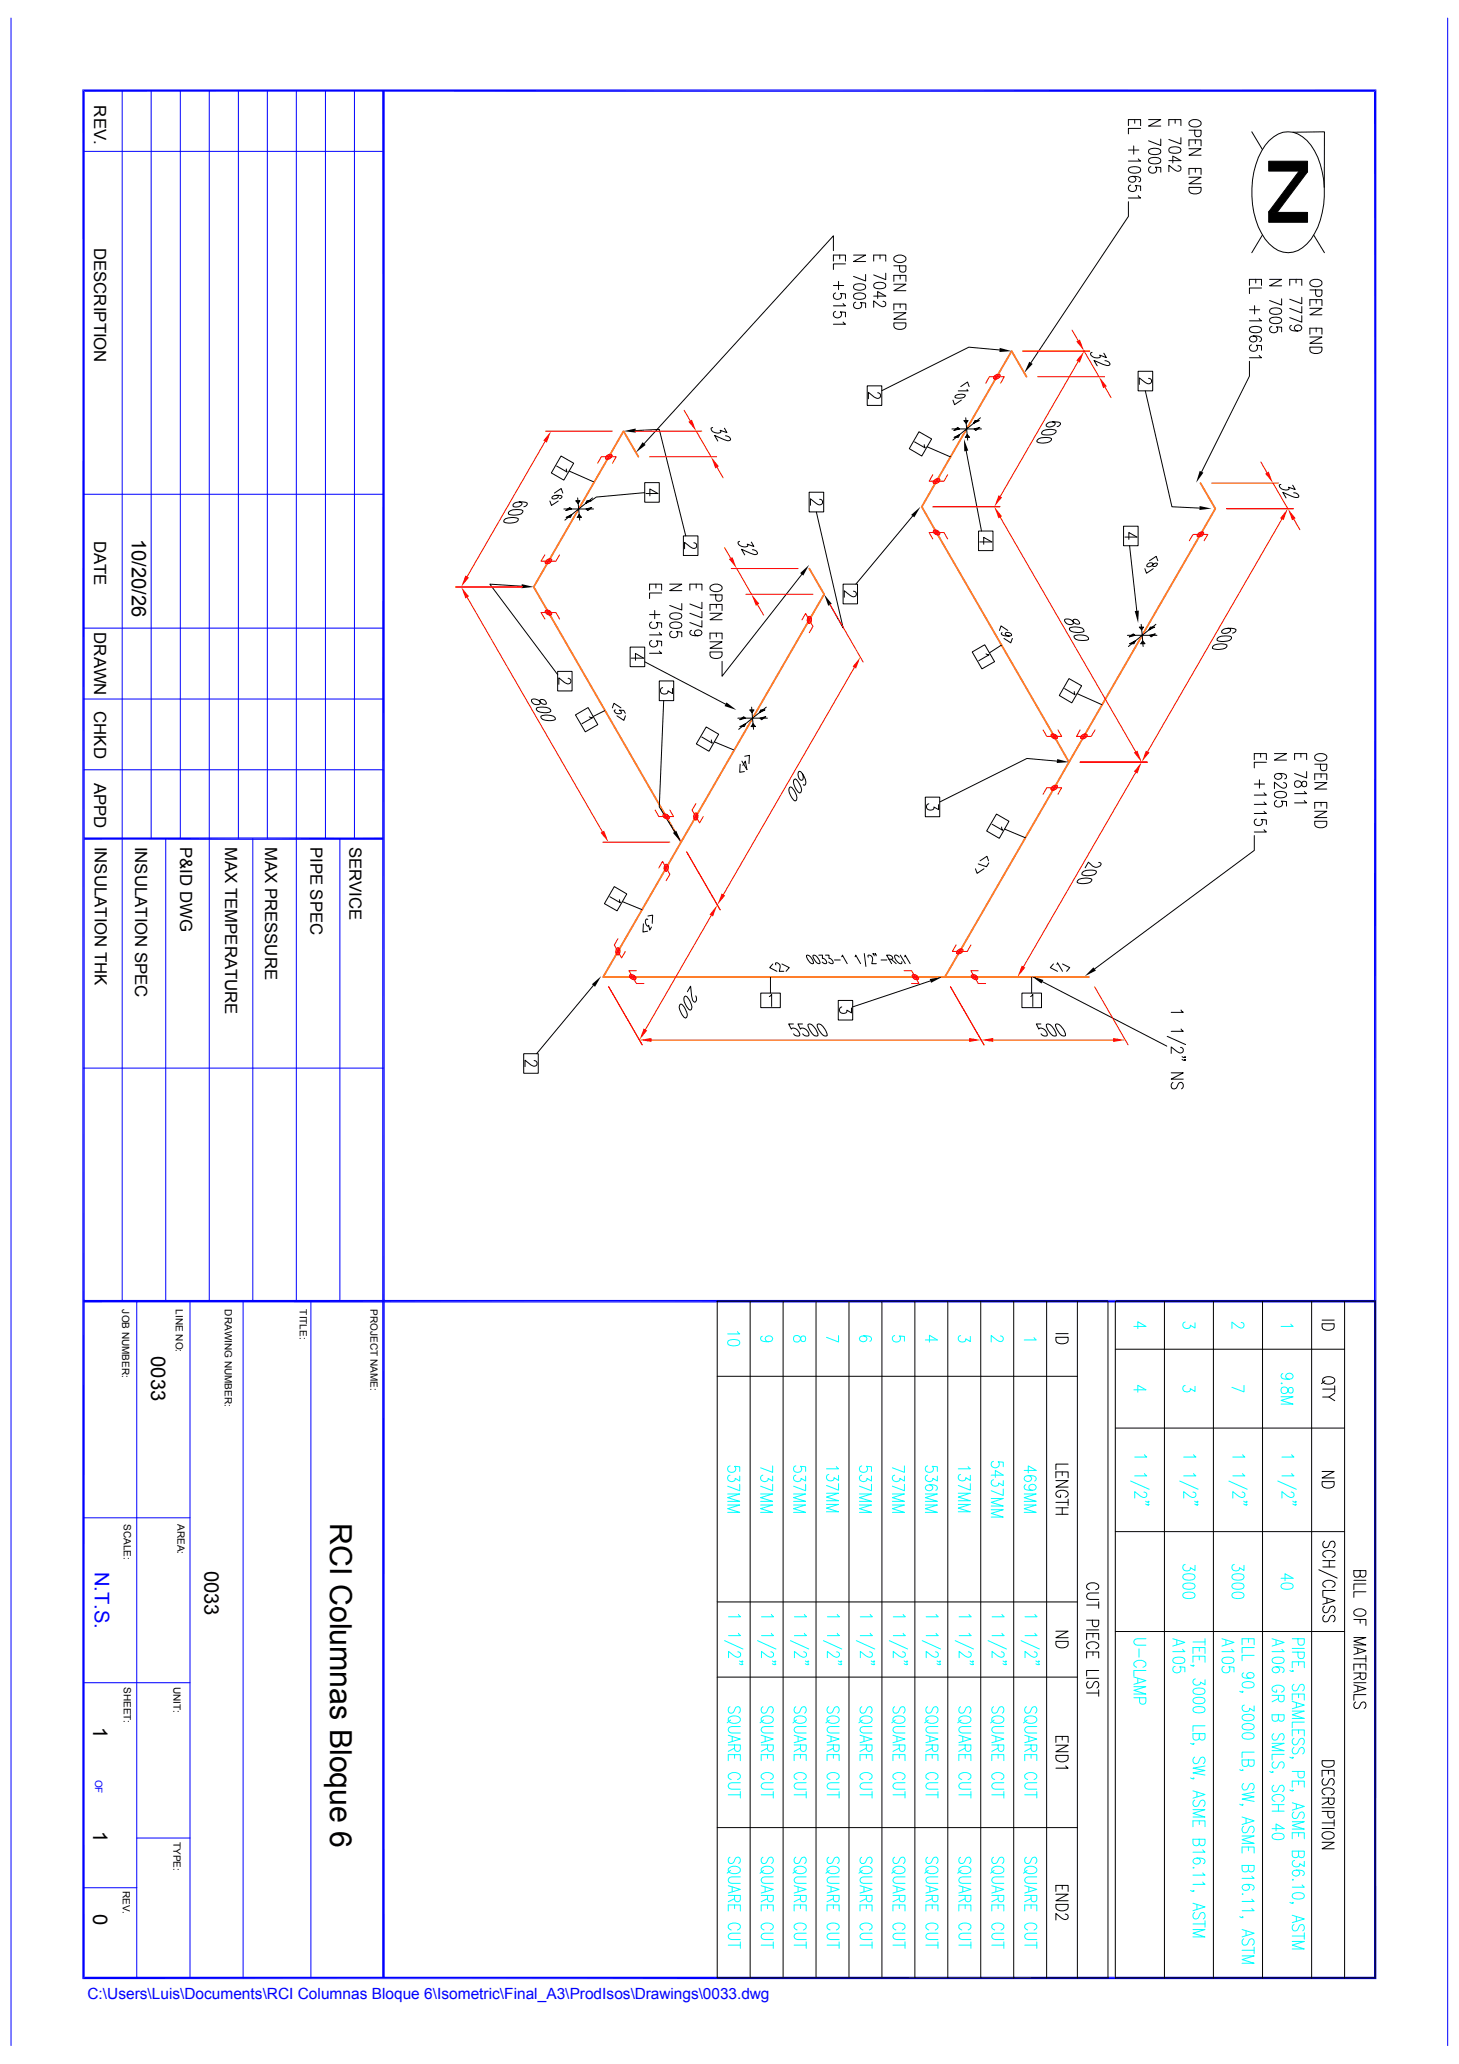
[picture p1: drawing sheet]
<svg xmlns="http://www.w3.org/2000/svg" width="420mm" height="594mm" viewBox="0 0 420 594" stroke-linecap="round" stroke-linejoin="round" font-family="sans-serif">
<defs><g id="words">
<text font-size="8.7" x="95.1" y="438.4" transform="rotate(90 95.1 438.4)">RCI Columnas Bloque 6</text>
<g font-size="5.8">
<text x="38" y="155" transform="rotate(90 38 155)">10/20/26</text>
<text x="43.5" y="390.3" transform="rotate(90 43.5 390.3)">0033</text>
<text x="58.8" y="452" transform="rotate(90 58.8 452)">0033</text>
<text x="26.8" y="496.9" transform="rotate(90 26.8 496.9)">1</text>
<text x="26.8" y="526.8" transform="rotate(90 26.8 526.8)">1</text>
<text x="26.8" y="550.7" transform="rotate(90 26.8 550.7)">0</text>
</g>
<text font-size="5.8" fill="#00f" x="27.3" y="452.3" transform="rotate(90 27.3 452.3)">N.T.S.</text>
<g font-size="4.8">
<text x="27.1" y="30.3" transform="rotate(90 27.1 30.3)">REV.</text>
<text x="27.1" y="71.3" transform="rotate(90 27.1 71.3)">DESCRIPTION</text>
<text x="27.1" y="155.7" transform="rotate(90 27.1 155.7)">DATE</text>
<text x="27.1" y="181.9" transform="rotate(90 27.1 181.9)">DRAWN</text>
<text x="27.1" y="204.6" transform="rotate(90 27.1 204.6)">CHKD</text>
<text x="27.1" y="225.3" transform="rotate(90 27.1 225.3)">APPD</text>
<text x="27.3" y="243.7" transform="rotate(90 27.3 243.7)">INSULATION THK</text>
<text x="38.9" y="243.7" transform="rotate(90 38.9 243.7)">INSULATION SPEC</text>
<text x="51.9" y="243.7" transform="rotate(90 51.9 243.7)">P&amp;ID DWG</text>
<text x="64.8" y="243.7" transform="rotate(90 64.8 243.7)">MAX TEMPERATURE</text>
<text x="76.4" y="243.7" transform="rotate(90 76.4 243.7)">MAX PRESSURE</text>
<text x="89.4" y="243.7" transform="rotate(90 89.4 243.7)">PIPE SPEC</text>
<text x="100.6" y="243.7" transform="rotate(90 100.6 243.7)">SERVICE</text>
</g>
<text font-size="4.4" fill="#00f" x="25.2" y="575.3">C:\Users\Luis\Documents\RCI Columnas Bloque 6\Isometric\Final_A3\ProdIsos\Drawings\0033.dwg</text>
<g font-size="2.9">
<text x="35.1" y="376.8" transform="rotate(90 35.1 376.8)">JOB NUMBER:</text>
<text x="50.6" y="376.8" transform="rotate(90 50.6 376.8)">LINE NO:</text>
<text x="64.7" y="376.8" transform="rotate(90 64.7 376.8)">DRAWING NUMBER:</text>
<text x="86.3" y="376.8" transform="rotate(90 86.3 376.8)">TITLE:</text>
<text x="106.7" y="376.8" transform="rotate(90 106.7 376.8)">PROJECT NAME:</text>
<text x="35.6" y="438.6" transform="rotate(90 35.6 438.6)">SCALE:</text>
<text x="51.1" y="438.6" transform="rotate(90 51.1 438.6)">AREA:</text>
<text x="35.6" y="485.5" transform="rotate(90 35.6 485.5)">SHEET:</text>
<text x="50" y="485.4" transform="rotate(90 50 485.4)">UNIT:</text>
<text x="50" y="530.1" transform="rotate(90 50 530.1)">TYPE:</text>
<text x="35.4" y="544.2" transform="rotate(90 35.4 544.2)">REV.</text>
</g>
<text font-size="2.9" fill="#00f" x="27.3" y="512.1" transform="rotate(90 27.3 512.1)">OF</text>
</g></defs>
<path d="M24 307.4h86.4M24 436.8h30.7M24 484.3h30.7M24 543.3h15.4" fill="none" stroke="#00f" stroke-width=".29"/>
<g fill="#00f">
<path d="M110 26.1l.7 543.1h-.7z"/>
<path d="M110 26.1h.7v543.1z"/>
<path d="M24 374.8l371.9-.7v.7z"/>
<path d="M24 374.1h371.9l-371.9 .7z"/>
<path d="M24.2 241.7l86.2-.7v.7z"/>
<path d="M24.2 241h86.2l-86.2 .7z"/>
</g>
<g fill="none" stroke="#00f" stroke-width=".29">
<path d="M3.2 5.2v583.5M416.7 5.2v583.5M35.2 26.1v348.3M43.5 26.1v215.2M51.9 26.1v215.2M60.2 26.1v348.3M68.6 26.1v215.2M77 26.1v215.2M85.3 26.1v348.3M93.7 26.1v215.2M102 26.1v215.2M24.1 43.6h86.3"/>
<path d="M24.1 142.2h86.3M24.1 180.8h86.3M24.1 201.2h86.3M24.1 221.5h86.3M47.7 241.3v133.1M72.8 241.3v133.1M97.8 241.3v133.1M39.4 374.4v194.8M54.7 374.4v194.8M70 374.4v194.8M89.5 374.4v194.8M39.4 529h15.3"/>
</g>
<g fill="#00f">
<path d="M23.7 569.6l.7-.7h371.1z"/>
<path d="M23.7 569.6l371.8-.7 .7 .7z"/>
<path d="M395.5 26.4l.7 543.2-.7-.7z"/>
<path d="M396.2 25.7v543.9l-.7-543.2z"/>
<path d="M24.4 26.4l371.8-.7-.7 .7z"/>
<path d="M23.7 25.7h372.5l-371.8 .7z"/>
<path d="M23.7 25.7l.7 .7v542.5z"/>
<path d="M23.7 25.7l.7 543.2-.7 .7z"/>
</g>
<g fill="none" stroke="#000" stroke-width=".29">
<path d="M360.3 37.9l3.1 5.1M372.2 38.1l9.1-.2-.1 16M324.8 58v4.3l-28 42.1M365.4 40.4a7.1 7.1 0 0 1 10.8 0 23.1 23.1 0 0 1 4.8 18.4 18.5 18.5 0 0 1-6.1 12.5 6.9 6.9 0 0 1-9.5-1.1 22.2 22.2 0 0 1-5-16.1 21.7 21.7 0 0 1 5-13.7zM370.8 55.3h.1M239.9 72.1v-4.2l-54.5 59.8M363.4 67.6l-3.1 5.1M378.2 67.6l3.1 5.1M287.7 100.7l-8.8-.8-25.1 12.5M329.7 112.5l7.7 33.3 7.9 .4M359.7 104v4.2l-13.8 27.6M163.8 135.6l7.2 3.1"/>
<path d="M183 123.9l6.8-.3 7.6 30.6M266.9 128.6l6.7 2.9M274 123.4h8.5M274.3 126.7l4-3.3 .3 3.3M275.1 123.4h1.1l-.5-.4-1.1 .9 1.6-.5M276.3 125.1l-.4 .8h-1.2l1.6-.8-1 .8M277.5 121h1.2l-.6 .8zM278 120.2l.3 3.2 3.9-3.2M278 121l.1 .8M278.1 129.8l4.4 23M278.4 125.1l.7 .8h-1.2l.5-.8 .1 .8M280.4 123.4l1.7-.4-1.2 .9z"/>
<path d="M280.4 123.4h1.1M281.3 121l-1.1 .8 .4-.8h1.3l-1.7 .8M162.3 146.5h8.6M162.6 149.7l4-3.2 .3 3.2M163.4 146.5h1.1l-.5-.5-1.1 .9 1.6-.4M164.6 148.1l-.4 .8h-1.2l1.6-.8-1 .8M165.7 144.1h1.3l-.6 .8zM166.3 143.3l.3 3.2 4-3.2M166.4 144.1v.8M166.7 148.1l.7 .8h-1.2l.5-.8 .1 .8M168.7 146.5l1.6-.5-1.1 .9zM168.7 146.5h1.1"/>
<path d="M169.5 144.1l-.9 .8 .4-.8h1.2l-1.6 .8M185.6 141.8l-13.9 1.2-1.6 1.1M235 147.3l7.7 33.4-3.8-6.7M262.7 148.5l-16.3 19.6M325.2 157.1l2 18.7M150.2 168.7l-9.2-.6 19.5 26M230.8 165.3l-22.9 29.3v-4.3M328.5 179.7l.3 3.1 3.9-3.1M185.6 190.5l23.3 12.1M288.3 185.6l-3.5 2.3M310 199.6l7.2 3.2M324.5 182.8h8.5"/>
<path d="M324.8 186.1l4-3.3 .3 3.3M325.6 182.8h1.1l-.5-.4-1.1 .9 1.6-.5M326.8 184.4l-.4 .9h-1.2l1.6-.9-1 .9M328 180.5h1.2l-.6 .8zM328.5 180.5l.1 .8M328.9 184.4l.7 .9h-1.2l.5-.9 .1 .9M330.9 182.8l1.7-.4-1.2 .9zM330.9 182.8h1.1M331.8 180.5l-1 .8 .3-.8h1.3l-1.6 .8M174.2 204.5l-3.5 1.7M191.1 201.6l-1.3 30.6 4.4 7.2M205.6 213.5l5.7 2.4"/>
<path d="M212.4 206.7h8.5M212.6 209.9l4-3.2 .3 3.2M213.5 206.7h1l-.4-.5-1.2 .9 1.6-.4M214.6 208.3l-.4 .8h-1.2l1.6-.8-.9 .8M215.8 204.3h1.2l-.5 .8zM216.4 203.5l.2 3.2 4-3.2M216.4 204.3l.1 .8M216.8 208.3l.7 .8h-1.3l.6-.8v.8M218.8 206.7l1.6-.5-1.2 .9zM218.8 206.7h1M219.6 204.3l-1 .8 .4-.8h1.2l-1.6 .8M304.2 219l-8.6-.7-25.1 12.5"/>
<path d="M289.2 238.6l5.9 2.5M179.2 259.5l5.6 2.3M361.1 240.5v4.2l-46 34.1M170.8 283.6l-16.3 19.6M221.8 281.2v4.6M267.8 282.3l-22.4 7.5M297 281.2v4.6M300.1 282.5l35.9 18.6M206.5 374.4h112.4v194.8h-112.4zM215.9 374.4v194.8M225.4 374.4v194.8M234.9 374.4v194.8"/>
<path d="M244.4 374.4v194.8M253.9 374.4v194.8M263.4 374.4v194.8M272.8 374.4v194.8M282.3 374.4v194.8M291.8 374.4v194.8M301.3 374.4v194.8M310.1 374.4v194.8M321.1 374.4h74.8v194.8h-74.8zM335.2 374.4v194.8M349.3 374.4v194.8M363.4 374.4v194.8"/>
<path d="M377.6 374.4v194.8M380.6 379.9h3.4M387.1 374.4v194.8M206.5 396.1h103.6M304 384.9h3.5v.9a2.08 2.08 0 0 1-3.5 0zM304 383.8h3.5M321.1 388.3h66M380.6 381h3.4v.9a2.03 2.03 0 0 1-3.4 0zM380.7 399.8h3.5M380.9 396.7a2.43 2.43 0 0 1 3.3 .3 1.53 1.53 0 0 1-2.1 1.3 1.1 1.1 0 0 1-1.1-.4 1.1 1.1 0 0 1-.1-1.2zM381.4 397.4l-1 .8M384.2 398.8v1.9"/>
<path d="M321.1 411h66M382.6 402l1.6 1.1M384.2 400.9l-1.6 1.1h-1.9M304 425.3v-1.7h3.5v1.7M304 426.1h3.5l-3.5 1.8h3.5M304 432.4h3.5M304 433.9h3.5M304 435.8h3.5M305.3 430.2v.7a.98 .98 0 0 1-1.3-.7 .98 .98 0 0 1 .8-1.2l.5-.1a1.53 1.53 0 0 1 2.2 1.3l-.9 .7M305.8 423.6v1M305.8 433.9v1.9M307.5 421.3h-3.5v1.6"/>
<path d="M307.5 431.4v1.8M380.6 426.4h3.4v.9a2.03 2.03 0 0 1-3.4 0zM380.6 423.5h3.4l-3.4 1.8h3.4M313.6 457.5a.92 .92 0 0 1-.6-1.4 2.27 2.27 0 0 1 3.3 .2 .97 .97 0 0 1-.9 1.2M316.3 458.4h-2.5a.93 .93 0 0 0-1 1 .93 .93 0 0 0 1 .9h2.5M321.1 440.8h66M379.6 451.7l5.3 2.5M380.8 459.6l3.5 1-3.5 1.1M380.8 449.1h3.5M380.8 450.9h3.5M381.3 443.5a.96 .96 0 0 0-.4 1.6 .96 .96 0 0 0 1.6-.3l.4-1a.78 .78 0 0 1 .9-.2 .78 .78 0 0 1 .5 .6l-.2 .9-.3 .3M381.6 448.2a.96 .96 0 0 1-.6-1.5 2.43 2.43 0 0 1 3.3 .3 1.03 1.03 0 0 1-.8 1.2"/>
<path d="M381.6 456.8a.91 .91 0 0 1-.6-1.5 2.32 2.32 0 0 1 3.3 .3 .97 .97 0 0 1-.8 1.2M382 460v1.3M382.7 449.1v1.8M384.3 457.7h-3.5v1.6M389.7 454.8h3.5M391.5 452v1.2a.84 .84 0 0 0 .9 .7 .84 .84 0 0 0 .8-.7v-1.2h-3.5v1.2a.94 .94 0 0 0 .9 .7 .94 .94 0 0 0 .9-.7M393.2 455.8h-3.5v1.7M393.2 458.1h-3.5v1.6M206.5 461h103.6M304 472.4h3.5v.9a2.08 2.08 0 0 1-3.5 0zM304 469.4h3.5l-3.5 1.9h3.5M312.8 466.3h3.5v1.1a.94 .94 0 0 1-.9 .8 .94 .94 0 0 1-.9-.8v-1.1"/>
<path d="M312.8 471.8v-1.7h3.5v1.7M312.8 477.1v-1.7h3.5v1.7M312.8 461.9h3.5M312.8 469.1h3.5M313.6 474.5a.92 .92 0 0 1-.6-1.5 2.27 2.27 0 0 1 3.3 .3 .97 .97 0 0 1-.9 1.2M314.6 470.1v1.1M314.6 475.4v1.1M316.3 461v1.8M321.1 469.5h66M381.3 462.2a.95 .95 0 0 0-.5 1.3 .95 .95 0 0 0 1.3 .4l.8-1.4a.79 .79 0 0 1 .8-.2 .79 .79 0 0 1 .6 .6v.5l-.5 .7M381.3 464.9a.97 .97 0 0 0-.5 1.3 .97 .97 0 0 0 1.3 .4l.8-1.4 .9-.3a1.07 1.07 0 0 1 0 1.8M389.7 466h3.5v1.8"/>
<path d="M389.7 471.3h3.5l-3.5 1 3.5 1.1h-3.5M389.7 474l3.5 1.1-3.5 1M389.7 477.4h3.5M389.9 463.5a2.27 2.27 0 0 1 3.3 .3 1.53 1.53 0 0 1-2.2 1.3l-.5-.1a.92 .92 0 0 1-.6-1.5zM390.9 474.4v1.3M391.5 466v1.1M391.5 478.9v1.1M393.2 476.4v1.9M206.5 482.6h103.6M305.8 499.7v1.1M312.8 483h3.5M312.8 487.2h3.5"/>
<path d="M313.3 483.9a.99 .99 0 0 0-.5 1.1 .99 .99 0 0 0 1 .8 1.86 1.86 0 0 0 1.2-1.6 .75 .75 0 0 1 .7-.3 .75 .75 0 0 1 .6 .6v.6l-.5 .7M316.3 480.7h-3.5v1.6M316.3 486.3v1.8M389.7 480.7v-1.8h3.5v1.8M389.7 481.5h3.5v1.1a.84 .84 0 0 1-.8 .7 .84 .84 0 0 1-.9-.7v-1.1M389.7 484.9l3.5 1-3.5 1.1M389.7 484.3h3.5M390.2 489.8a.96 .96 0 0 0-.5 1.4 .96 .96 0 0 0 1.5 .2l.7-1.3a.76 .76 0 0 1 1.1 0 1.12 1.12 0 0 1-.3 1.6M390.9 485.3v1.3M391.5 482.4l-1.8 .9M393.2 487.7h-3.5v1.6M304 505.2h3.5v.9a2.08 2.08 0 0 1-3.5 0z"/>
<path d="M304 501.4v-1.7h3.5v1.7M304 502.2h3.5l-3.5 1.9h3.5M306.8 508.2l.7 .6h-3.5M380.6 506.7h3.4v.9a2.03 2.03 0 0 1-3.4 0zM380.6 511.2v-1.7h3.4v1.7M380.6 517.4h3.4v1.2a.84 .84 0 0 1-.8 .7 .84 .84 0 0 1-.8-.7v-1.2M381 511.9a.97 .97 0 0 0-.4 1.4 .97 .97 0 0 0 1.5 .2l.1-.3a1.58 1.58 0 0 1 1-1.3 .98 .98 0 0 1 .9 .8 .98 .98 0 0 1-.6 1M381.4 516.5a.94 .94 0 0 1-.9-.9 .94 .94 0 0 1 .9-1 2.2 2.2 0 0 1 2.6 .7 .97 .97 0 0 1-.8 1.2M382.4 509.5v1M382.4 518.4l-1.8 .9M206.5 525.9h103.6M380.6 521.3h3.4v1.2a.94 .94 0 0 1-.9 .7 .94 .94 0 0 1-.9-.7v-1.2"/>
<path d="M380.6 530.2h3.4l-3.4 1.8h3.4M380.6 520.2h3.4M380.6 524.6h3.4M380.6 526.2h3.4M380.7 527.6a2.36 2.36 0 0 1 3.3 .3 1.7 1.7 0 0 1-2.6 1.2 .97 .97 0 0 1-.7-1.5zM384 523.7v1.8M304 548h3.5v1a2.08 2.08 0 0 1-3.5 0zM304 544.3v-1.7h3.5v1.7M304 545.1h3.5l-3.5 1.9h3.5M305.8 542.6v1M306.6 550.8l.5 .2 .4 .3v.6l-.4 .4a1.28 1.28 0 0 1-1.5-.3l-1.6-1.3v1.8"/>
</g>
<g fill="none" stroke="#0ff" stroke-width=".29">
<path d="M209.6 385.9a3.3 3.3 0 0 1 3.2 0l.1 .6a1.67 1.67 0 0 1-2 .8l-1.3-.4-.1-.4zM212.3 383.2l.6 .7h-3.4M219.5 384.6l-.4 .1-.2 .6a1.89 1.89 0 0 0 2.4 .8l.9-.4a1.04 1.04 0 0 0-.6-1.3 1.04 1.04 0 0 0-1.3 .8 .92 .92 0 0 0 1 .9M228.6 384.6l.2-.1a1.25 1.25 0 0 1 1.8 1.2 .76 .76 0 0 0 1.1 .3 .88 .88 0 0 0 .2-1 .88 .88 0 0 0-.8-.5 1.43 1.43 0 0 0-.8 1.3 1.02 1.02 0 0 1-1.5 .3 1.02 1.02 0 0 1-.2-1.5zM241.4 384.3v1.9l-3.5-1.3M248.6 384.4a.85 .85 0 0 1 .8 .4 .85 .85 0 0 1 0 .9 1.03 1.03 0 0 1-1.3 .4 1.03 1.03 0 0 1-.5-1.3 3.1 3.1 0 0 1 3.1 0 .73 .73 0 0 1-.3 1.2M257.6 384.3a.98 .98 0 0 0-.7 1.3 .98 .98 0 0 0 1.3 .6 .98 .98 0 0 0 1-.6 .98 .98 0 0 0-.3-1.1l1.4 .1v1.4M266.4 385.6h3.4l-2.3-1.3v1.9M276.5 384.3a.98 .98 0 0 0-.6 1.3 .98 .98 0 0 0 1.3 .6l.6-.2 .2-.7 1.3 .8v-1.5M288 384.5l.5 .1a.85 .85 0 0 1 .1 1.2 .85 .85 0 0 1-1.1 .2l-2.2-1.7v1.9M297.6 384.9l.7 .7h-3.5M326.4 381.7h3.5l-2.4-1.3v2"/>
<path d="M326.4 400h3.5l-2.4-1.3v1.9M341.2 380.4a.99 .99 0 0 0-.7 1.3 .99 .99 0 0 0 1.3 .6l.7-.2 .1-.7 1.4 .8v-1.5M341.2 398.7a.99 .99 0 0 0-.7 1.3 .99 .99 0 0 0 1.3 .6l.7-.3 .1-.7 1.4 .8v-1.5M357.3 380.6l.5 .1a.85 .85 0 0 1 .1 1.2 .85 .85 0 0 1-1.1 .2l-2.2-1.7v1.9M358.1 398.7v1.9l-3.5-1.4M368.8 398.1h.3zM368.9 399.4a1.23 1.23 0 0 1 1.4-.1 1.23 1.23 0 0 1 .6 1.2 .77 .77 0 0 0 1.2 .3 .88 .88 0 0 0 .1-1 .88 .88 0 0 0-.8-.5l-.5 .4a1.13 1.13 0 0 1-.8 1.3 1.13 1.13 0 0 1-1.3-.7zM369.3 395.3l-.4 .1-.1 .5 .1 .6a3.3 3.3 0 0 0 3.2 0 .98 .98 0 0 0-.9-1.3 .98 .98 0 0 0-1 1.3l.9 .4M371.6 381l.6 .7h-3.4M329.4 418.6l.7 .7h-3.5M343.6 418.6l.7 .7h-3.6M357.7 418.6l.7 .7h-3.5"/>
<path d="M368.8 402h3.4l-3.4 1 3.4 1.1h-3.4M371.8 418.6l.7 .7h-3.5M209.5 429.9h3.4l-3.4 1.1 3.4 1.1h-3.4M209.5 433.1h3.4l-3.4 1.1 3.4 1h-3.4M210.1 421.9a.98 .98 0 0 0-.6 1.2 .98 .98 0 0 0 1.3 .6 .98 .98 0 0 0 .9-.6 .98 .98 0 0 0-.2-1.1l1.4 .1v1.4M210.1 424.5a.98 .98 0 0 0-.6 1.3 .98 .98 0 0 0 1.3 .6l.7-.3 .1-.7 1.3 .8v-1.4M212.9 427.1v1.9l-3.4-1.3M218.9 429.9h3.5l-3.5 1.1 3.5 1.1h-3.5M218.9 433.1h3.5l-3.5 1.1 3.5 1h-3.5M219.6 424.5a.98 .98 0 0 0-.6 1.3 .98 .98 0 0 0 1.3 .6l.6-.3 .2-.7 1.3 .8v-1.4M222.4 421.9v1.8l-3.5-1.3M222.4 427.1v1.9l-3.5-1.3"/>
<path d="M228.4 429.9h3.5l-3.5 1.1 3.5 1.1h-3.5M228.4 433.1h3.5l-3.5 1.1 3.5 1h-3.5M229.1 421.9a.98 .98 0 0 0-.6 1.2 .98 .98 0 0 0 1.2 .6 .98 .98 0 0 0 1-.6 .98 .98 0 0 0-.3-1.1l1.5 .1v1.4M229.1 424.5a.98 .98 0 0 0-.6 1.3 .98 .98 0 0 0 1.2 .6l.7-.3 .2-.7 1.3 .8v-1.4M231.9 427.1v1.9l-3.5-1.3M237.9 429.7h3.5l-3.5 1.1 3.5 1.1h-3.5M237.9 432.9h3.5l-3.5 1.1 3.5 1.1h-3.5M238.6 424.3a.98 .98 0 0 0-.6 1.3 .98 .98 0 0 0 1.2 .6l.7-.3 .2-.7 1.3 .8v-1.4M240.7 422.1l.7 .6h-3.5M241.4 427v1.8l-3.5-1.3M247.4 429.9h3.5l-3.5 1.1 3.5 1.1h-3.5M247.4 433.1h3.5l-3.5 1.1 3.5 1h-3.5"/>
<path d="M248.1 421.9a.98 .98 0 0 0-.7 1.2 .98 .98 0 0 0 1.3 .6 .98 .98 0 0 0 1-.6 .98 .98 0 0 0-.3-1.1l1.5 .1v1.4M248.1 424.5a.98 .98 0 0 0-.7 1.3 .98 .98 0 0 0 1.3 .6l.7-.3 .2-.7 1.3 .8v-1.4M250.9 427.1v1.9l-3.5-1.3M256.9 429.9h3.4l-3.4 1.1 3.4 1.1h-3.4M256.9 433.1h3.4l-3.4 1.1 3.4 1h-3.4M257.6 424.5a.98 .98 0 0 0-.7 1.3 .98 .98 0 0 0 1.3 .6l.7-.3 .1-.7 1.3 .8v-1.4M260.3 421.9v1.8l-3.4-1.3M260.3 427.1v1.9l-3.4-1.3M266.4 429.9h3.4l-3.4 1.1 3.4 1.1h-3.4M266.4 433.1h3.4l-3.4 1.1 3.4 1h-3.4M267 421.9a.98 .98 0 0 0-.6 1.2 .98 .98 0 0 0 1.3 .6 .98 .98 0 0 0 .9-.6 .98 .98 0 0 0-.2-1.1l1.4 .1v1.4M267 424.5a.98 .98 0 0 0-.6 1.3 .98 .98 0 0 0 1.3 .6l.7-.3 .1-.7 1.3 .8v-1.4"/>
<path d="M267.5 427.3a.89 .89 0 0 1 .9 1.3 1.03 1.03 0 0 1-1.4 .4 1.03 1.03 0 0 1-.5-1.3 2.81 2.81 0 0 1 3.2 0 .73 .73 0 0 1-.3 1.2M275.8 429.7h3.5l-3.5 1.1 3.5 1.1h-3.5M275.8 432.9h3.5l-3.5 1.1 3.5 1.1h-3.5M276.5 424.3a.98 .98 0 0 0-.6 1.3 .98 .98 0 0 0 1.3 .6l.6-.3 .2-.7 1.3 .8v-1.4M278.7 422.1l.6 .6h-3.5M279.3 427v1.8l-3.5-1.3M285.3 424.5h3.5l-2.3-1.3v2M285.3 431.2h3.5l-3.5 1.2 3.5 1h-3.5M285.3 434.5h3.5l-3.5 1 3.5 1.1h-3.5M286 420.5a.99 .99 0 0 0-.6 1.3 .99 .99 0 0 0 1.3 .6 .98 .98 0 0 0 .9-.6 .98 .98 0 0 0-.3-1.1l1.5 .1v1.3M286 425.8a.99 .99 0 0 0-.6 1.3 .99 .99 0 0 0 1.3 .6l.6-.3 .2-.6 1.3 .8v-1.5M288.8 428.5v1.9l-3.5-1.4"/>
<path d="M294.8 423.2h3.5l-2.3-1.3v1.9M294.8 429.9h3.5l-3.5 1.1 3.5 1.1h-3.5M294.8 433.1h3.5l-3.5 1.1 3.5 1h-3.5M295.3 427.3l-.3 .1-.2 .7a1.89 1.89 0 0 0 2.3 .8l1-.4a.98 .98 0 0 0-.9-1.4 .98 .98 0 0 0-.9 1.4l.8 .4M296 424.6a.85 .85 0 0 1 .8 .4 .85 .85 0 0 1 0 1 1.03 1.03 0 0 1-1.3 .3 1.03 1.03 0 0 1-.5-1.3 3.1 3.1 0 0 1 3.1 0l.2 .7-.5 .5M325.5 426.2l5.3 2.4M329.3 429.4l.5 .1 .3 .4v.5l-.3 .4a1.28 1.28 0 0 1-1.5-.2l-1.7-1.3v1.8M329.4 424.1l.7 .6h-3.5M329.8 432l.5 .3 .5-.1-.2-.2-.1 .2 .1 .1M329.8 432.8a.68 .68 0 0 0 1 .1h-.3l.1 .2M339.6 426.2l5.3 2.4M343.4 429.4l.5 .1 .4 .4v.5l-.4 .4a1.28 1.28 0 0 1-1.5-.2l-1.7-1.3v1.8"/>
<path d="M343.6 424.1l.7 .6h-3.6M343.9 432l.5 .3 .5-.1-.2-.2-.1 .2 .1 .1M343.9 432.8a.63 .63 0 0 0 1 .1h-.3l.1 .2M353.7 426.2l5.3 2.4M357.5 429.4l.9 .5v.5l-.4 .4a1.29 1.29 0 0 1-1.5-.2l-1.6-1.3v1.8M357.7 424.1l.7 .6h-3.5M358 432l.5 .3 .5-.1-.1-.2-.2 .2 .2 .1M358 432.8a.68 .68 0 0 0 1 .1h-.3l.2 .2M367.8 426.2l5.4 2.4M371.6 429.4l.6 .1 .3 .4v.5l-.3 .4a1.28 1.28 0 0 1-1.5-.2l-1.7-1.3v1.8M371.8 424.1l.7 .6h-3.5M372.2 432l.5 .3 .5-.1-.2-.2-.2 .2 .2 .1"/>
<path d="M372.2 432.8a.68 .68 0 0 0 1 .1h-.4l.2 .2M340.7 453.3a3.4 3.4 0 0 1 3.1 0l.2 .6a1.69 1.69 0 0 1-2 .8l-1.3-.4-.2-.4zM340.7 455.9a3.4 3.4 0 0 1 3.1 0l.2 .7a1.75 1.75 0 0 1-2 .8l-1.3-.4-.2-.4zM340.7 458.6a3.1 3.1 0 0 1 3.1 0l.2 .6a1.69 1.69 0 0 1-2 .8l-1.3-.3-.2-.5zM341.2 450.2a.99 .99 0 0 0-.7 1.3 .99 .99 0 0 0 1.3 .6l.7-.3 .1-.7 1.4 .9v-1.5M354.8 453.3a3.3 3.3 0 0 1 3.1 0l.2 .6a1.62 1.62 0 0 1-2 .8l-1.3-.4-.2-.4zM354.8 455.9a3.3 3.3 0 0 1 3.1 0l.2 .7a1.67 1.67 0 0 1-2 .8l-1.3-.4-.2-.4zM354.8 458.6a3 3 0 0 1 3.1 0l.2 .6a1.62 1.62 0 0 1-2 .8l-1.3-.3-.2-.5zM355.3 450.2a.98 .98 0 0 0-.6 1.3 .98 .98 0 0 0 1.2 .6l.7-.3 .2-.7 1.3 .9v-1.5M368.8 454.2h3.4l-2.3-1.3v2M368.9 455.9a3.3 3.3 0 0 1 3.2 0l.1 .7a1.75 1.75 0 0 1-2 .8l-1.3-.4-.1-.4zM208.6 472.1l5.3 2.5"/>
<path d="M212.4 475.4l.8 .5v.5l-.3 .4a1.29 1.29 0 0 1-1.5-.3l-1.7-1.3v1.9M212.6 464.6l.6 .7h-3.5M212.6 470l.6 .7h-3.5M212.9 478a.68 .68 0 0 0 1 .1h-.4l.2 .2M212.9 478.8l.5 .2 .5-.1-.2-.1-.2 .1 .2 .1M218.1 472.1l5.3 2.5M221.9 475.4l.8 .5v.5l-.4 .4a1.29 1.29 0 0 1-1.4-.3l-1.7-1.3v1.9M222 464.6l.7 .7h-3.5M222 470l.7 .7h-3.5M222.3 478a.68 .68 0 0 0 1.1 .1h-.4l.2 .2M222.3 478.8l.5 .2 .6-.1-.2-.1-.2 .1 .2 .1M227.5 472.1l5.3 2.5"/>
<path d="M231.4 475.4l.8 .5v.5l-.4 .4a1.29 1.29 0 0 1-1.5-.3l-1.6-1.3v1.9M231.5 464.6l.7 .7h-3.5M231.5 470l.7 .7h-3.5M231.8 478a.68 .68 0 0 0 1 .1h-.3l.2 .2M231.8 478.8l.5 .2 .5-.1-.1-.1-.2 .1 .2 .1M237 472.1l5.3 2.5M240.8 475.4l.8 .5v.5l-.3 .4a1.29 1.29 0 0 1-1.5-.3l-1.6-1.3v1.9M241 464.6l.6 .7h-3.4M241 470l.6 .7h-3.4M241.3 478a.68 .68 0 0 0 1 .1h-.3l.1 .2M241.3 478.8l.5 .2 .5-.1-.2-.1-.1 .1 .1 .1M246.5 472.1l5.3 2.5"/>
<path d="M250.3 475.4l.8 .5v.5l-.3 .4a1.29 1.29 0 0 1-1.5-.3l-1.7-1.3v1.9M250.5 464.6l.6 .7h-3.5M250.5 470l.6 .7h-3.5M250.8 478a.68 .68 0 0 0 1 .1h-.3l.1 .2M250.8 478.8l.5 .2 .5-.1-.2-.1-.1 .1 .1 .1M256 472.1l5.3 2.5M259.8 475.4l.8 .5v.5l-.3 .4a1.29 1.29 0 0 1-1.5-.3l-1.7-1.3v1.9M260 464.6l.6 .7h-3.5M260 470l.6 .7h-3.5M260.3 478a.68 .68 0 0 0 1 .1h-.4l.2 .2M260.3 478.8l.5 .2 .5-.1-.2-.1-.2 .1 .2 .1M265.5 472.1l5.3 2.5"/>
<path d="M269.3 475.4l.8 .5v.5l-.4 .4a1.29 1.29 0 0 1-1.4-.3l-1.7-1.3v1.9M269.5 464.6l.6 .7h-3.5M269.5 470l.6 .7h-3.5M269.7 478a.68 .68 0 0 0 1.1 .1h-.4l.2 .2M269.7 478.8l.6 .2 .5-.1-.2-.1-.2 .1 .2 .1M275 472.1l5.2 2.5M278.8 475.4l.8 .5v.5l-.4 .4a1.29 1.29 0 0 1-1.5-.3l-1.6-1.3v1.9M278.9 464.6l.7 .7h-3.5M278.9 470l.7 .7h-3.5M279.2 478a.68 .68 0 0 0 1 .1h-.3l.2 .2M279.2 478.8l.5 .2 .5-.1-.1-.1-.2 .1 .2 .1M284.4 472.1l5.3 2.5"/>
<path d="M288.2 475.4l.9 .5v.5l-.4 .4a1.29 1.29 0 0 1-1.5-.3l-1.6-1.3v1.9M288.4 464.6l.7 .7h-3.5M288.4 470l.7 .7h-3.5M288.7 478a.68 .68 0 0 0 1 .1h-.3l.2 .2M288.7 478.8l.5 .2 .5-.1-.1-.1-.2 .1 .2 .1M293.9 472.1l5.3 2.5M297.7 475.4l.8 .5v.5l-.3 .4a1.29 1.29 0 0 1-1.5-.3l-1.6-1.3v1.9M297.9 464.6l.6 .7h-3.4M297.9 470l.6 .7h-3.4M298.2 478a.68 .68 0 0 0 1 .1h-.3l.1 .2M298.2 478.8l.5 .2 .5-.1-.2-.1-.1 .1 .1 .1M327.2 479.8a.92 .92 0 0 1-.6-1.4 2.27 2.27 0 0 1 3.3 .2 .97 .97 0 0 1-.9 1.2"/>
<path d="M327.9 474.5v2.4M329.9 471.6h-2.5a.93 .93 0 0 0-1 .9 .93 .93 0 0 0 1 1h2.5M337.6 471.6l3.5 1.1-3.5 1M337.8 477.3a3 3 0 0 1 3.1 0l.2 .6a1.62 1.62 0 0 1-2 .8l-1.3-.3-.2-.5zM338.3 479.6a.98 .98 0 0 0-.6 1.2 .98 .98 0 0 0 1.2 .6 .98 .98 0 0 0 1-.6 .98 .98 0 0 0-.3-1.1l1.5 .1v1.4M338.8 472v1.3M340.4 474.6l.7 .7h-3.5M342.7 479.2l.5 .2 .5-.1-.1-.1-.2 .1 .2 .1M343.4 475.8v-1.7h3.5v1.7M343.4 478.4v-1.8h3.5v1.8M343.4 472.5h3.5M345.2 474.1v1.1"/>
<path d="M345.2 476.6v1.1M346.9 471.6v1.9M351.7 471.6l3.5 1.1-3.5 1M351.9 477.3a3 3 0 0 1 3.1 0l.2 .6a1.69 1.69 0 0 1-2 .8l-1.3-.3-.2-.5zM352.4 479.6a.99 .99 0 0 0-.6 1.2 .99 .99 0 0 0 1.3 .6 1 1 0 0 0 .9-.6 1 1 0 0 0-.3-1.1l1.5 .1v1.4M352.9 472v1.3M354.5 474.6l.7 .7h-3.5M357.5 473.3v-1.7h3.5v1.7M359.4 471.6v1.1M361 474.1h-3.5v1.6M361 476.4h-3.5v1.5M366.2 471.6l3.5 1.1-3.5 1"/>
<path d="M366.4 477.3a3 3 0 0 1 3.1 0l.2 .6a1.62 1.62 0 0 1-2 .8l-1.3-.3-.2-.5zM367.3 479.7a.97 .97 0 0 1 1 .9 1.11 1.11 0 0 1-1.1 .8 1.11 1.11 0 0 1-1-.9l.2-.4a2.76 2.76 0 0 1 3.1 0 .74 .74 0 0 1-.3 1.2M367.3 472v1.3M369 474.6l.7 .7h-3.5M372 471.6h3.5l-.2 1.6a.99 .99 0 0 1-1.7-.4v-1.2M372 475.4h3.5l-.2 1.6a.96 .96 0 0 1-1.7-.4v-1.2M372 479.9v-1.7h3.5v1.7M372 474.4h3.5M373.8 478.2v1.1M209.6 499.4l3.5 1.1-3.5 1M209.8 494.3a2.31 2.31 0 0 1 3.3 .3 1.49 1.49 0 0 1-2.2 1.3l-.4-.1a.96 .96 0 0 1-.7-1.5zM210.1 491.2a.96 .96 0 0 0-.5 1.4 .96 .96 0 0 0 1.5 .2l.7-1.4a.76 .76 0 0 1 1.1 0 1.16 1.16 0 0 1-.3 1.6"/>
<path d="M210.3 495l-1 .8M210.8 499.8v1.3M213.1 496.9h-2.4a.94 .94 0 0 0-1.1 .9 .94 .94 0 0 0 1.1 .9h2.4M219.1 499.4l3.5 1.1-3.5 1M219.3 494.3a2.31 2.31 0 0 1 3.3 .3 1.49 1.49 0 0 1-2.2 1.3l-.4-.1a.96 .96 0 0 1-.7-1.5zM219.6 491.2a.96 .96 0 0 0-.5 1.4 .96 .96 0 0 0 1.5 .2l.7-1.4a.76 .76 0 0 1 1.1 0 1.16 1.16 0 0 1-.3 1.6M219.8 495l-1 .8M220.3 499.8v1.3M222.6 496.9h-2.5a.94 .94 0 0 0-1 .9 .94 .94 0 0 0 1 .9h2.5M228.6 499.4l3.5 1.1-3.5 1M228.8 494.3a2.31 2.31 0 0 1 3.3 .3 1.49 1.49 0 0 1-2.2 1.3l-.5-.1a.96 .96 0 0 1-.6-1.5zM229.1 491.2a.96 .96 0 0 0-.5 1.4 .96 .96 0 0 0 1.5 .2l.7-1.4a.76 .76 0 0 1 1.1 0 1.16 1.16 0 0 1-.3 1.6"/>
<path d="M229.3 495l-1 .8M229.7 499.8v1.3M232.1 496.9h-2.5a.94 .94 0 0 0-1 .9 .94 .94 0 0 0 1 .9h2.5M238.1 499.4l3.5 1.1-3.5 1M238.3 494.3a2.31 2.31 0 0 1 3.3 .3 1.49 1.49 0 0 1-2.2 1.3l-.5-.1a.96 .96 0 0 1-.6-1.5zM238.6 491.2a.96 .96 0 0 0-.5 1.4 .96 .96 0 0 0 1.5 .2l.6-1.4a.76 .76 0 0 1 1.2 0 1.16 1.16 0 0 1-.3 1.6M238.8 495l-1.1 .8M239.2 499.8v1.3M241.6 496.9h-2.5a.94 .94 0 0 0-1 .9 .94 .94 0 0 0 1 .9h2.5M247.6 499.4l3.4 1.1-3.4 1M247.7 494.3a2.31 2.31 0 0 1 3.3 .3 1.49 1.49 0 0 1-2.1 1.3l-.5-.1a.96 .96 0 0 1-.7-1.5zM248.1 491.2a.96 .96 0 0 0-.5 1.4 .96 .96 0 0 0 1.4 .2l.7-1.4a.76 .76 0 0 1 1.2 0 1.16 1.16 0 0 1-.3 1.6"/>
<path d="M248.2 495l-1 .8M248.7 499.8v1.3M251 496.9h-2.4a.94 .94 0 0 0-1 .9 .94 .94 0 0 0 1 .9h2.4M257 499.4l3.5 1.1-3.5 1M257.2 494.3a2.31 2.31 0 0 1 3.3 .3 1.49 1.49 0 0 1-2.1 1.3l-.5-.1a.96 .96 0 0 1-.7-1.5zM257.6 491.2a.96 .96 0 0 0-.5 1.4 .96 .96 0 0 0 1.4 .2l.7-1.4a.76 .76 0 0 1 1.1 0 1.16 1.16 0 0 1-.2 1.6M257.7 495l-1 .8M258.2 499.8v1.3M260.5 496.9h-2.4a.94 .94 0 0 0-1.1 .9 .94 .94 0 0 0 1.1 .9h2.4M266.5 499.4l3.5 1.1-3.5 1M266.7 494.3a2.31 2.31 0 0 1 3.3 .3 1.49 1.49 0 0 1-2.2 1.3l-.4-.1a.96 .96 0 0 1-.7-1.5zM267 491.2a.96 .96 0 0 0-.5 1.4 .96 .96 0 0 0 1.5 .2l.7-1.4a.76 .76 0 0 1 1.1 0 1.16 1.16 0 0 1-.3 1.6"/>
<path d="M267.2 495l-1 .8M267.7 499.8v1.3M270 496.9h-2.5a.94 .94 0 0 0-1 .9 .94 .94 0 0 0 1 .9h2.5M276 499.4l3.5 1.1-3.5 1M276.2 494.3a2.31 2.31 0 0 1 3.3 .3 1.49 1.49 0 0 1-2.2 1.3l-.4-.1a.96 .96 0 0 1-.7-1.5zM276.5 491.2a.96 .96 0 0 0-.5 1.4 .96 .96 0 0 0 1.5 .2l.7-1.4a.76 .76 0 0 1 1.1 0 1.16 1.16 0 0 1-.3 1.6M276.7 495l-1 .8M277.2 499.8v1.3M279.5 496.9h-2.5a.94 .94 0 0 0-1 .9 .94 .94 0 0 0 1 .9h2.5M285.5 499.4l3.5 1.1-3.5 1M285.7 494.3a2.31 2.31 0 0 1 3.3 .3 1.49 1.49 0 0 1-2.2 1.3l-.5-.1a.96 .96 0 0 1-.6-1.5zM286 491.2a.96 .96 0 0 0-.5 1.4 .96 .96 0 0 0 1.5 .2l.7-1.4a.76 .76 0 0 1 1.1 0 1.16 1.16 0 0 1-.3 1.6"/>
<path d="M286.2 495l-1 .8M286.7 499.8v1.3M289 496.9h-2.5a.94 .94 0 0 0-1 .9 .94 .94 0 0 0 1 .9h2.5M295 499.4l3.4 1.1-3.4 1M295.1 494.3a2.31 2.31 0 0 1 3.3 .3 1.49 1.49 0 0 1-2.1 1.3l-.5-.1a.96 .96 0 0 1-.7-1.5zM295.5 491.2a.96 .96 0 0 0-.5 1.4 .96 .96 0 0 0 1.5 .2l.6-1.4a.76 .76 0 0 1 1.2 0 1.16 1.16 0 0 1-.3 1.6M295.7 495l-1.1 .8M296.2 499.8v1.3M298.4 496.9h-2.4a.94 .94 0 0 0-1 .9 .94 .94 0 0 0 1 .9h2.4M326.4 482.6l3.5 1.1-3.5 1M326.4 485.4h3.5l-3.5 1.1 3.5 1h-3.5M326.4 488.6h3.5v1.2a.94 .94 0 0 1-.9 .7 .94 .94 0 0 1-1-.7v-1.2"/>
<path d="M327.5 483v1.3M329.9 480.7h-3.5v1.6M343.6 486.2a3 3 0 0 1 3.1 0l.2 .6a1.62 1.62 0 0 1-2 .8l-1.3-.3-.2-.5zM343.6 488.8a3.3 3.3 0 0 1 3.1 0l.2 .7a1.62 1.62 0 0 1-2 .8l-1.3-.4-.2-.4zM343.6 491.5a3.3 3.3 0 0 1 3.1 0l.2 .7a1.67 1.67 0 0 1-2 .7l-1.3-.4-.2-.3zM344.1 483.2a.96 .96 0 0 0-.6 1.2 .96 .96 0 0 0 1.2 .6l.7-.3 .2-.6 1.3 .7v-1.4M345.2 498.9v1.2a.85 .85 0 0 0 .9 .7 .85 .85 0 0 0 .8-.7v-1.2h-3.5v1.2a.96 .96 0 0 0 .9 .7 .96 .96 0 0 0 .9-.7M346.9 496.7h-3.5v1.6M356.9 486.7l.5 .3h.3v-.3l-.2 .1 .2 .2M357.7 484.3a3 3 0 0 1 3.1 0l.2 .7a1.69 1.69 0 0 1-2 .8l-1.3-.4-.2-.4zM357.7 493.7a3.3 3.3 0 0 1 3.1 0l.2 .7a1.69 1.69 0 0 1-2 .8l-1.3-.4-.2-.4zM357.7 496.4a3 3 0 0 1 3.1 0l.2 .7a1.74 1.74 0 0 1-2 .7l-1.3-.3-.2-.4z"/>
<path d="M357.7 499.1a3 3 0 0 1 3.1 0l.2 .6a1.69 1.69 0 0 1-2 .8l-1.3-.4-.2-.4zM358 481.4a.73 .73 0 0 0-.3 1.2 3.3 3.3 0 0 0 3.1 0 .97 .97 0 0 0-.9-1.3 .97 .97 0 0 0-.9 1.3l.8 .4M358.2 490.7a.99 .99 0 0 0-.6 1.3 .99 .99 0 0 0 1.3 .5l.6-.2 .2-.7 1.3 .8v-1.5M366.2 487.9h3.5v1.2a.85 .85 0 0 1-.9 .7 .85 .85 0 0 1-.8-.7v-1.2M366.7 498.9a.96 .96 0 0 0-.5 1.3 .96 .96 0 0 0 1.3 .4l.3-.3a1.51 1.51 0 0 1 1.1-1.4h.3a1.12 1.12 0 0 1 0 1.9M367.5 486.3v.7a.95 .95 0 0 1-1.3-.7 .95 .95 0 0 1 .8-1.2 2.18 2.18 0 0 1 2.7 .7 .98 .98 0 0 1-.8 1.2M368 493.5v1.2a.84 .84 0 0 0 .8 .7 .84 .84 0 0 0 .9-.7v-1.2h-3.5v1.2a.94 .94 0 0 0 .9 .7 .94 .94 0 0 0 .9-.7M368 488.8l-1.8 1M371.3 480.7l.5 .3 .5-.1-.1-.2-.2 .2 .2 .1M372 489.2v-1.7h3.5v1.7M372 489.6l3.5 1.1-3.5 1M372 492.4h3.5l-3.5 1.1 3.5 1h-3.5"/>
<path d="M372 499.6v-1.8h3.5v1.8M372.5 484.7a.96 .96 0 0 0-.5 1.4 .96 .96 0 0 0 1.5 .2l.6-1.3a.76 .76 0 0 1 1.2 0 1.16 1.16 0 0 1-.3 1.6M373.2 490v1.4M373.8 487.5v1.1M373.8 497.8v1.1M375.5 495.6h-3.5v1.6M209.6 502.2h3.5v1.1a.84 .84 0 0 1-.8 .7 .84 .84 0 0 1-.8-.7v-1.1M209.6 506.7v-1.7h3.5v1.7M209.6 516.5h3.5M210.5 512.1a.91 .91 0 0 1-.7-1.4 2.27 2.27 0 0 1 3.3 .2 .98 .98 0 0 1-.8 1.2M211.5 503.1l-1.9 .9M211.5 505v1"/>
<path d="M213.1 513h-2.4a.94 .94 0 0 0-1.1 1 .94 .94 0 0 0 1.1 .9h2.4M213.1 515.6v1.8M219.1 502.2h3.5v1.1a.84 .84 0 0 1-.8 .7 .84 .84 0 0 1-.9-.7v-1.1M219.1 506.7v-1.7h3.5v1.7M219.1 516.5h3.5M220 512.1a.91 .91 0 0 1-.7-1.4 2.27 2.27 0 0 1 3.3 .2 .98 .98 0 0 1-.8 1.2M220.9 503.1l-1.8 .9M220.9 505v1M222.6 513h-2.5a.94 .94 0 0 0-1 1 .94 .94 0 0 0 1 .9h2.5M222.6 515.6v1.8M228.6 502.2h3.5v1.1a.84 .84 0 0 1-.9 .7 .84 .84 0 0 1-.8-.7v-1.1M228.6 506.7v-1.7h3.5v1.7"/>
<path d="M228.6 516.5h3.5M229.4 512.1a.91 .91 0 0 1-.6-1.4 2.27 2.27 0 0 1 3.3 .2 .98 .98 0 0 1-.8 1.2M230.4 503.1l-1.8 .9M230.4 505v1M232.1 513h-2.5a.94 .94 0 0 0-1 1 .94 .94 0 0 0 1 .9h2.5M232.1 515.6v1.8M238.1 502.2h3.5v1.1a.84 .84 0 0 1-.9 .7 .84 .84 0 0 1-.8-.7v-1.1M238.1 506.7v-1.7h3.5v1.7M238.1 516.5h3.5M238.9 512.1a.91 .91 0 0 1-.6-1.4 2.27 2.27 0 0 1 3.3 .2 .98 .98 0 0 1-.9 1.2M239.9 503.1l-1.8 .9M239.9 505v1"/>
<path d="M241.6 513h-2.5a.94 .94 0 0 0-1 1 .94 .94 0 0 0 1 .9h2.5M241.6 515.6v1.8M247.6 502.2h3.4v1.1a.84 .84 0 0 1-.8 .7 .84 .84 0 0 1-.8-.7v-1.1M247.6 506.7v-1.7h3.4v1.7M247.6 516.5h3.4M248.4 512.1a.91 .91 0 0 1-.7-1.4 2.27 2.27 0 0 1 3.3 .2 .98 .98 0 0 1-.8 1.2M249.4 503.1l-1.8 .9M249.4 505v1M251 513h-2.4a.94 .94 0 0 0-1 1 .94 .94 0 0 0 1 .9h2.4M251 515.6v1.8M257 502.2h3.5v1.1a.84 .84 0 0 1-.8 .7 .84 .84 0 0 1-.8-.7v-1.1M257 506.7v-1.7h3.5v1.7"/>
<path d="M257 516.5h3.5M257.9 512.1a.91 .91 0 0 1-.7-1.4 2.27 2.27 0 0 1 3.3 .2 .98 .98 0 0 1-.8 1.2M258.9 503.1l-1.9 .9M258.9 505v1M260.5 513h-2.4a.94 .94 0 0 0-1.1 1 .94 .94 0 0 0 1.1 .9h2.4M260.5 515.6v1.8M266.5 502.2h3.5v1.1a.84 .84 0 0 1-.8 .7 .84 .84 0 0 1-.8-.7v-1.1M266.5 506.7v-1.7h3.5v1.7M266.5 516.5h3.5M267.4 512.1a.91 .91 0 0 1-.7-1.4 2.27 2.27 0 0 1 3.3 .2 .98 .98 0 0 1-.8 1.2M268.4 503.1l-1.9 .9M268.4 505v1"/>
<path d="M270 513h-2.5a.94 .94 0 0 0-1 1 .94 .94 0 0 0 1 .9h2.5M270 515.6v1.8M276 502.2h3.5v1.1a.84 .84 0 0 1-.8 .7 .84 .84 0 0 1-.9-.7v-1.1M276 506.7v-1.7h3.5v1.7M276 516.5h3.5M276.9 512.1a.91 .91 0 0 1-.7-1.4 2.27 2.27 0 0 1 3.3 .2 .98 .98 0 0 1-.8 1.2M277.8 503.1l-1.8 .9M277.8 505v1M279.5 513h-2.5a.94 .94 0 0 0-1 1 .94 .94 0 0 0 1 .9h2.5M279.5 515.6v1.8M285.5 502.2h3.5v1.1a.84 .84 0 0 1-.9 .7 .84 .84 0 0 1-.8-.7v-1.1M285.5 506.7v-1.7h3.5v1.7"/>
<path d="M285.5 516.5h3.5M286.3 512.1a.91 .91 0 0 1-.6-1.4 2.27 2.27 0 0 1 3.3 .2 .98 .98 0 0 1-.8 1.2M287.3 503.1l-1.8 .9M287.3 505v1M289 513h-2.5a.94 .94 0 0 0-1 1 .94 .94 0 0 0 1 .9h2.5M289 515.6v1.8M295 502.2h3.4v1.1a.84 .84 0 0 1-.8 .7 .84 .84 0 0 1-.8-.7v-1.1M295 506.7v-1.7h3.4v1.7M295 516.5h3.4M295.8 512.1a.91 .91 0 0 1-.7-1.4 2.27 2.27 0 0 1 3.3 .2 .98 .98 0 0 1-.8 1.2M296.8 503.1l-1.8 .9M296.8 505v1"/>
<path d="M298.4 513h-2.4a.94 .94 0 0 0-1 1 .94 .94 0 0 0 1 .9h2.4M298.4 515.6v1.8M342.7 501.7l.5 .2 .5-.1-.1-.1-.2 .1 .2 .1M342.7 511.6l.5 .3 .5-.1-.1-.2-.2 .2 .2 .1M343.4 515.4l3.5 1-3.5 1.1M343.9 505.7a.96 .96 0 0 0-.5 1.4 .96 .96 0 0 0 1.5 .2l.7-1.4a.76 .76 0 0 1 1.1 0 1.12 1.12 0 0 1-.3 1.6M343.9 518a.95 .95 0 0 0-.5 1.1 .95 .95 0 0 0 1 .8l.5-.3 .7-1.3a.75 .75 0 0 1 .7-.2 .75 .75 0 0 1 .6 .6v.5l-.5 .7M344.6 515.7v1.4M346.9 508.2l-3.5 .6 3.5 .7-3.5 .7 3.5 .6M356.9 509.3l.5 .2h.3v-.2l-.2 .1 .2 .1M356.9 519.2l.5 .3h.3v-.3l-.2 .1 .2 .2M358 513.2a.97 .97 0 0 0-.4 1.3 .97 .97 0 0 0 1.3 .5l.8-1.5a.75 .75 0 0 1 .8-.2 .75 .75 0 0 1 .5 .6v.5l-.5 .7"/>
<path d="M359.4 506.5v1.2a.84 .84 0 0 0 .8 .7 .84 .84 0 0 0 .8-.7v-1.2h-3.5l.2 1.6a.99 .99 0 0 0 1.7-.4M361 504.2h-3.5v1.6M361 515.7l-3.5 .7 3.5 .7-3.5 .6 3.5 .7M365.5 509.8a.68 .68 0 0 0 1 .1h-.3l.2 .2M366.2 501.7h3.5l-3.5 1.1 3.5 1h-3.5M366.2 519.3h3.5M366.7 507a.96 .96 0 0 0-.5 1.2 .96 .96 0 0 0 1 .6l.5-.2 .6-1.3a.75 .75 0 0 1 .8-.2 .75 .75 0 0 1 .6 .6v.5l-.5 .6M366.7 513.8a.96 .96 0 0 0-.5 1.2 .96 .96 0 0 0 1.3 .5l.3-.4a1.51 1.51 0 0 1 1.1-1.3h.3a1.12 1.12 0 0 1 0 1.8M367 518.4a.93 .93 0 0 1-.9-.9 .93 .93 0 0 1 .9-.9l.5-.2a1.49 1.49 0 0 1 2.2 1.3l-.8 .7M368 519.3v1.9M369.7 504.9h-3.5v1.6M371.3 505.7l.5 .2 .5-.1-.1-.1-.2 .1 .2 .1"/>
<path d="M371.3 515.1l.5 .3 .5-.2-.1-.1-.2 .1 .2 .2M372 509.8h3.5l-.2 1.6a1 1 0 0 1-1.7-.4v-1.2M372 514.3v-1.7h3.5v1.7M372 518.8l3.5 1.1-3.5 1M372.5 500.3a.98 .98 0 0 0-.5 1.1 .98 .98 0 0 0 1 .7 1.96 1.96 0 0 0 1.1-1.6 .75 .75 0 0 1 .8-.2 .75 .75 0 0 1 .6 .6v.5l-.5 .7M372.5 502.9a.96 .96 0 0 0-.5 1.3 .96 .96 0 0 0 1.3 .4l.3-.4a1.51 1.51 0 0 1 1-1.3h.4a1.12 1.12 0 0 1 0 1.8M373.2 519.2v1.3M373.8 512.6v1M209.8 537.6a2.27 2.27 0 0 1 3.3 .3 1.49 1.49 0 0 1-2.2 1.3l-.4-.1a.91 .91 0 0 1-.7-1.5zM210.1 534.5a.96 .96 0 0 0-.5 1.1 .96 .96 0 0 0 1.1 .7l.4-.3 .7-1.3a.75 .75 0 0 1 .8-.2 .75 .75 0 0 1 .5 .6v.5l-.5 .7M210.3 538.3l-1 .8M219.3 537.6a2.27 2.27 0 0 1 3.3 .3 1.49 1.49 0 0 1-2.2 1.3l-.4-.1a.91 .91 0 0 1-.7-1.5z"/>
<path d="M219.6 534.5a.96 .96 0 0 0-.5 1.1 .96 .96 0 0 0 1 .7l.5-.3 .7-1.3a.75 .75 0 0 1 .8-.2 .75 .75 0 0 1 .5 .6v.5l-.5 .7M219.8 538.3l-1 .8M228.8 537.6a2.27 2.27 0 0 1 3.3 .3 1.49 1.49 0 0 1-2.2 1.3l-.5-.1a.91 .91 0 0 1-.6-1.5zM229.1 534.5a.96 .96 0 0 0-.5 1.1 .96 .96 0 0 0 1 .7l.5-.3 .7-1.3a.75 .75 0 0 1 .7-.2 .75 .75 0 0 1 .6 .6v.5l-.5 .7M229.3 538.3l-1 .8M238.3 537.6a2.27 2.27 0 0 1 3.3 .3 1.49 1.49 0 0 1-2.2 1.3l-.5-.1a.91 .91 0 0 1-.6-1.5zM238.6 534.5a.96 .96 0 0 0-.5 1.1 .96 .96 0 0 0 1 .7l.5-.3 .6-1.3a.75 .75 0 0 1 .8-.2 .75 .75 0 0 1 .6 .6v.5l-.5 .7M238.8 538.3l-1.1 .8M247.7 537.6a2.27 2.27 0 0 1 3.3 .3 1.49 1.49 0 0 1-2.1 1.3l-.5-.1a.91 .91 0 0 1-.7-1.5zM248.1 534.5a.96 .96 0 0 0-.6 1.1 .96 .96 0 0 0 1.1 .7l.4-.3 .7-1.3a.75 .75 0 0 1 .8-.2 .75 .75 0 0 1 .5 .6v.5l-.4 .7M248.2 538.3l-1 .8M257.2 537.6a2.27 2.27 0 0 1 3.3 .3 1.49 1.49 0 0 1-2.1 1.3l-.5-.1a.91 .91 0 0 1-.7-1.5z"/>
<path d="M257.6 534.5a.96 .96 0 0 0-.6 1.1 .96 .96 0 0 0 1.1 .7l.4-.3 .7-1.3a.75 .75 0 0 1 .8-.2 .75 .75 0 0 1 .5 .6v.5l-.4 .7M257.7 538.3l-1 .8M266.7 537.6a2.27 2.27 0 0 1 3.3 .3 1.49 1.49 0 0 1-2.2 1.3l-.4-.1a.91 .91 0 0 1-.7-1.5zM267 534.5a.96 .96 0 0 0-.5 1.1 .96 .96 0 0 0 1 .7l.5-.3 .7-1.3a.75 .75 0 0 1 .8-.2 .75 .75 0 0 1 .5 .6v.5l-.5 .7M267.2 538.3l-1 .8M276.2 537.6a2.27 2.27 0 0 1 3.3 .3 1.49 1.49 0 0 1-2.2 1.3l-.4-.1a.91 .91 0 0 1-.7-1.5zM276.5 534.5a.96 .96 0 0 0-.5 1.1 .96 .96 0 0 0 1 .7l.5-.3 .7-1.3a.75 .75 0 0 1 .7-.2 .75 .75 0 0 1 .6 .6v.5l-.5 .7M276.7 538.3l-1 .8M285.7 537.6a2.27 2.27 0 0 1 3.3 .3 1.49 1.49 0 0 1-2.2 1.3l-.5-.1a.91 .91 0 0 1-.6-1.5zM286 534.5a.96 .96 0 0 0-.5 1.1 .96 .96 0 0 0 1 .7l.5-.3 .7-1.3a.75 .75 0 0 1 .7-.2 .75 .75 0 0 1 .6 .6v.5l-.5 .7M286.2 538.3l-1 .8M295.1 537.6a2.27 2.27 0 0 1 3.3 .3 1.49 1.49 0 0 1-2.1 1.3l-.5-.1a.91 .91 0 0 1-.7-1.5z"/>
<path d="M295.5 534.5a.96 .96 0 0 0-.5 1.1 .96 .96 0 0 0 1 .7l.5-.3 .6-1.3a.75 .75 0 0 1 .8-.2 .75 .75 0 0 1 .5 .6v.5l-.4 .7M295.7 538.3l-1.1 .8M343.4 537.5h.3zM343.4 520.8h3.5l-3.5 1 3.5 1.1h-3.5M343.4 525.7v-1.7h3.5v1.7M344.6 534.7a.97 .97 0 0 1 1 .9 1.03 1.03 0 0 1-1.3 .8 1.03 1.03 0 0 1-.7-1.3 2.76 2.76 0 0 1 3.1 0l.2 .7-.2 .4-.3 .1M345.2 529.3v1.2a.84 .84 0 0 0 .9 .7 .84 .84 0 0 0 .8-.7v-1.2h-3.5v1.2a.94 .94 0 0 0 .9 .7 .94 .94 0 0 0 .9-.7M345.2 524v1.1M346.2 532.3l.7 .7h-3.5M346.2 539l.7 .6h-3.5M357.5 522.9l3.5 1.1-3.5 1.1M357.5 528.4h3.5l-3.5 1 3.5 1.1h-3.5"/>
<path d="M357.5 533.3v-1.8h3.5v1.8M358 525.6a.97 .97 0 0 0-.4 1.4 .97 .97 0 0 0 1.4 .2l.5-1.1a.76 .76 0 0 1 1.3-.3 1.12 1.12 0 0 1-.3 1.6M358.7 523.3v1.3M359.4 536.8v1.3a.85 .85 0 0 0 .8 .6 .85 .85 0 0 0 .8-.6v-1.3h-3.5l.2 1.6a1 1 0 0 0 1.7-.3M359.4 531.5v1.1M360.3 539.9l.7 .7h-3.5M366.2 526.2h3.5l-2.4-1.3v2M366.2 521.2h3.5M366.4 528a3 3 0 0 1 3.1 0l.2 .6a1.62 1.62 0 0 1-2 .8l-1.3-.4-.2-.4zM372 524.3h3.5l-3.5 1 3.5 1.1h-3.5M372 529.2v-1.8h3.5v1.8M372.5 521.5a.96 .96 0 0 0-.5 1.4 .96 .96 0 0 0 1.5 .2l.6-1.4a.76 .76 0 0 1 1.2 0 1.16 1.16 0 0 1-.3 1.6"/>
<path d="M372.7 535.4a.98 .98 0 0 0-.7 1.2 .98 .98 0 0 0 1.3 .7l.7-.3 .1-.7 1.4 .8v-1.5M373.2 538.2a.85 .85 0 0 1 .8 .4 .85 .85 0 0 1 0 .9 1.03 1.03 0 0 1-1.4 .3 1.03 1.03 0 0 1-.4-1.2 3.1 3.1 0 0 1 3.1 0l.2 .6-.5 .5M373.8 532.7v1.3a.85 .85 0 0 0 .8 .6 .85 .85 0 0 0 .9-.6v-1.3h-3.5v1.3a.96 .96 0 0 0 .9 .6 .96 .96 0 0 0 .9-.6M373.8 527.4v1.1M209.6 542.7l3.5 1-3.5 1.1M209.6 545.5h3.5v1.2a.85 .85 0 0 1-.8 .6 .85 .85 0 0 1-.8-.6v-1.2M209.6 550v-1.8h3.5v1.8M209.6 559.8h3.5M210.5 555.4a.96 .96 0 0 1-.7-1.5 2.36 2.36 0 0 1 3.3 .3 1.05 1.05 0 0 1-.8 1.2M210.8 543.1v1.3M211.5 548.2v1.1M211.5 546.4l-1.9 .9"/>
<path d="M213.1 540.1h-2.4a.94 .94 0 0 0-1.1 1 .94 .94 0 0 0 1.1 .9h2.4M213.1 556.3h-2.4a.92 .92 0 0 0-.9 .5 .92 .92 0 0 0 0 1l.9 .4h2.4M213.1 558.8v1.9M219.1 542.7l3.5 1-3.5 1.1M219.1 545.5h3.5v1.2a.85 .85 0 0 1-.8 .6 .85 .85 0 0 1-.9-.6v-1.2M219.1 550v-1.8h3.5v1.8M219.1 559.8h3.5M220 555.4a.96 .96 0 0 1-.7-1.5 2.36 2.36 0 0 1 3.3 .3 1.05 1.05 0 0 1-.8 1.2M220.3 543.1v1.3M220.9 548.2v1.1M220.9 546.4l-1.8 .9M222.6 540.1h-2.5a.94 .94 0 0 0-1 1 .94 .94 0 0 0 1 .9h2.5"/>
<path d="M222.6 556.3h-2.5a.92 .92 0 0 0-.9 .5 .92 .92 0 0 0 .1 1l.8 .4h2.5M222.6 558.8v1.9M228.6 542.7l3.5 1-3.5 1.1M228.6 545.5h3.5v1.2a.85 .85 0 0 1-.9 .6 .85 .85 0 0 1-.8-.6v-1.2M228.6 550v-1.8h3.5v1.8M228.6 559.8h3.5M229.4 555.4a.96 .96 0 0 1-.6-1.5 2.36 2.36 0 0 1 3.3 .3 1.05 1.05 0 0 1-.8 1.2M229.7 543.1v1.3M230.4 548.2v1.1M230.4 546.4l-1.8 .9M232.1 540.1h-2.5a.94 .94 0 0 0-1 1 .94 .94 0 0 0 1 .9h2.5M232.1 556.3h-2.5a.92 .92 0 0 0-.9 .5 .92 .92 0 0 0 .1 1l.8 .4h2.5"/>
<path d="M232.1 558.8v1.9M238.1 542.7l3.5 1-3.5 1.1M238.1 545.5h3.5v1.2a.85 .85 0 0 1-.9 .6 .85 .85 0 0 1-.8-.6v-1.2M238.1 550v-1.8h3.5v1.8M238.1 559.8h3.5M238.9 555.4a.96 .96 0 0 1-.6-1.5 2.36 2.36 0 0 1 3.3 .3 1.05 1.05 0 0 1-.9 1.2M239.2 543.1v1.3M239.9 548.2v1.1M239.9 546.4l-1.8 .9M241.6 540.1h-2.5a.94 .94 0 0 0-1 1 .94 .94 0 0 0 1 .9h2.5M241.6 556.3h-2.5a.92 .92 0 0 0-.9 .5 .92 .92 0 0 0 .1 1l.8 .4h2.5M241.6 558.8v1.9"/>
<path d="M247.6 542.7l3.4 1-3.4 1.1M247.6 545.5h3.4v1.2a.85 .85 0 0 1-.8 .6 .85 .85 0 0 1-.8-.6v-1.2M247.6 550v-1.8h3.4v1.8M247.6 559.8h3.4M248.4 555.4a.96 .96 0 0 1-.7-1.5 2.36 2.36 0 0 1 3.3 .3 1.05 1.05 0 0 1-.8 1.2M248.7 543.1v1.3M249.4 548.2v1.1M249.4 546.4l-1.8 .9M251 540.1h-2.4a.94 .94 0 0 0-1 1 .94 .94 0 0 0 1 .9h2.4M251 556.3h-2.4a.92 .92 0 0 0-.9 .5 .92 .92 0 0 0 0 1l.9 .4h2.4M251 558.8v1.9M257 542.7l3.5 1-3.5 1.1"/>
<path d="M257 545.5h3.5v1.2a.85 .85 0 0 1-.8 .6 .85 .85 0 0 1-.8-.6v-1.2M257 550v-1.8h3.5v1.8M257 559.8h3.5M257.9 555.4a.96 .96 0 0 1-.7-1.5 2.36 2.36 0 0 1 3.3 .3 1.05 1.05 0 0 1-.8 1.2M258.2 543.1v1.3M258.9 548.2v1.1M258.9 546.4l-1.9 .9M260.5 540.1h-2.4a.94 .94 0 0 0-1.1 1 .94 .94 0 0 0 1.1 .9h2.4M260.5 556.3h-2.4a.92 .92 0 0 0-.9 .5 .92 .92 0 0 0 0 1l.9 .4h2.4M260.5 558.8v1.9M266.5 542.7l3.5 1-3.5 1.1M266.5 545.5h3.5v1.2a.85 .85 0 0 1-.8 .6 .85 .85 0 0 1-.8-.6v-1.2"/>
<path d="M266.5 550v-1.8h3.5v1.8M266.5 559.8h3.5M267.4 555.4a.96 .96 0 0 1-.7-1.5 2.36 2.36 0 0 1 3.3 .3 1.05 1.05 0 0 1-.8 1.2M267.7 543.1v1.3M268.4 548.2v1.1M268.4 546.4l-1.9 .9M270 540.1h-2.5a.94 .94 0 0 0-1 1 .94 .94 0 0 0 1 .9h2.5M270 556.3h-2.5a.92 .92 0 0 0-.8 .5 .92 .92 0 0 0 0 1l.8 .4h2.5M270 558.8v1.9M276 542.7l3.5 1-3.5 1.1M276 545.5h3.5v1.2a.85 .85 0 0 1-.8 .6 .85 .85 0 0 1-.9-.6v-1.2M276 550v-1.8h3.5v1.8"/>
<path d="M276 559.8h3.5M276.9 555.4a.96 .96 0 0 1-.7-1.5 2.36 2.36 0 0 1 3.3 .3 1.05 1.05 0 0 1-.8 1.2M277.2 543.1v1.3M277.8 548.2v1.1M277.8 546.4l-1.8 .9M279.5 540.1h-2.5a.94 .94 0 0 0-1 1 .94 .94 0 0 0 1 .9h2.5M279.5 556.3h-2.5a.92 .92 0 0 0-.9 .5 .92 .92 0 0 0 .1 1l.8 .4h2.5M279.5 558.8v1.9M285.5 542.7l3.5 1-3.5 1.1M285.5 545.5h3.5v1.2a.85 .85 0 0 1-.9 .6 .85 .85 0 0 1-.8-.6v-1.2M285.5 550v-1.8h3.5v1.8M285.5 559.8h3.5"/>
<path d="M286.3 555.4a.96 .96 0 0 1-.6-1.5 2.36 2.36 0 0 1 3.3 .3 1.05 1.05 0 0 1-.8 1.2M286.7 543.1v1.3M287.3 548.2v1.1M287.3 546.4l-1.8 .9M289 540.1h-2.5a.94 .94 0 0 0-1 1 .94 .94 0 0 0 1 .9h2.5M289 556.3h-2.5a.92 .92 0 0 0-.9 .5 .92 .92 0 0 0 .1 1l.8 .4h2.5M289 558.8v1.9M295 542.7l3.4 1-3.4 1.1M295 545.5h3.4v1.2a.85 .85 0 0 1-.8 .6 .85 .85 0 0 1-.8-.6v-1.2M295 550v-1.8h3.4v1.8M295 559.8h3.4M295.8 555.4a.96 .96 0 0 1-.7-1.5 2.36 2.36 0 0 1 3.3 .3 1.05 1.05 0 0 1-.8 1.2"/>
<path d="M296.2 543.1v1.3M296.8 548.2v1.1M296.8 546.4l-1.8 .9M298.4 540.1h-2.4a.94 .94 0 0 0-1 1 .94 .94 0 0 0 1 .9h2.4M298.4 556.3h-2.4a.92 .92 0 0 0-.9 .5 .92 .92 0 0 0 0 1l.9 .4h2.4M298.4 558.8v1.9M342.7 544l.5 .3 .5-.1-.1-.2-.2 .2 .2 .1M343.4 547.7l3.5 1.1-3.5 1.1M343.4 555.3h3.5l-3.5 1 3.5 1.1h-3.5M343.4 553.7h3.5M343.9 550.4a.96 .96 0 0 0-.5 1.4 .96 .96 0 0 0 1.5 .2l.7-1.4a.76 .76 0 0 1 1.1 0 1.12 1.12 0 0 1-.3 1.6M344.6 548.1v1.3"/>
<path d="M346.2 541.6l.7 .7h-3.5M346.9 552.7v1.9M356.9 551.6l.5 .3h.3v-.3l-.2 .1 .2 .2M357.5 545.1h.3zM357.5 555.3l3.5 1-3.5 1.1M358 558a.96 .96 0 0 0-.5 1.1 .96 .96 0 0 0 1 .7l.5-.3 .7-1.3a.75 .75 0 0 1 .8-.2 .75 .75 0 0 1 .5 .6v.5l-.5 .7M358.7 542.3a.92 .92 0 0 1 1 .9 1.03 1.03 0 0 1-1.3 .8 1.03 1.03 0 0 1-.7-1.3 3 3 0 0 1 3.1 0l.2 .6-.5 .6M358.7 555.7v1.3M360.3 546.5l.7 .7h-3.5M360.3 549.2l.7 .7h-3.5M371.3 547.5l.5 .2 .5-.1-.1-.1-.2 .1 .2 .1M372 551.2l3.5 1-3.5 1.1"/>
<path d="M372 558.7h3.5l-3.5 1.1 3.5 1.1h-3.5M372 557.1h3.5M372.2 540.8l.1 .2-.1 .1-.2-.1zM372.2 545.1a3 3 0 0 1 3.1 0l.2 .6a1.62 1.62 0 0 1-2 .8l-1.3-.4-.2-.4zM372.5 553.8a.96 .96 0 0 0-.5 1.2 .96 .96 0 0 0 1 .7l.5-.3 .6-1.3a.75 .75 0 0 1 .8-.2 .75 .75 0 0 1 .6 .6v.5l-.5 .7M373.2 551.6v1.3M374.8 542.4l.7 .7h-3.5M375.5 556.2v1.9M357.5 562.9h3.5l-3.5 1 3.5 1.1h-3.5M357.5 561.3h3.5M361 560.3v1.9"/>
</g>
<path d="M365.2 46.4h11.2v3l-2.4-.2h-8.8zM374 49.2l2.4 .2-8.8 11.7-2.4-.1zM365.2 61l11.2 .1v2.9h-11.2z" fill="#000" stroke="#000" stroke-width=".29"/>
<path d="M295.5 108.4l-4.3-7.4-25.9 44.8 42.4 73.5-35.7 61.9h41.5M183.8 131.4l-4.3-7.3-25.9 44.8 42.4 73.5-22.4 38.8h98.4M345.6 139l4.2 7.4-42.1 72.9M233 163.6l4.2 7.4-41.2 71.4" fill="none" stroke="#ff7f00" stroke-width=".51"/>
<g fill="#000">
<path d="M287.8 100.1l3.4 .9-3.5 .3zM296.3 104.1l1 .6-2.4 2.6zM179.5 124.1l3.5-.8v1.2zM185 127.3l.8 .8-2.8 2.1zM274.7 125.9l.4-.3v.3zM274.7 123.8l.4-.4zM274.7 123.9l.4-.5v.3zM275.1 123.4l.2-.1zM275.1 125.6l.2-.1-.2 .4zM275.3 125.5v.4h-.2zM275.1 123.4h.2l-.2 .3zM275.3 123.4l-.2 .3z"/>
<path d="M275.3 125.9l.4-.4v.4zM275.3 125.5l.4-.2-.4 .6zM275.7 125.3l-.4 .6zM275.3 123.3l.4-.3zM275.7 123v.4h-.4zM275.7 125.5l.2-.2-.2 .6zM275.9 125.3v.6h-.2zM275.7 123l.2 .1-.2 .3zM275.9 123.1v.3h-.2zM275.3 123.4h.6l-.6 .3zM275.3 123.7l.6-.3zM275.9 123.1l.3 .3h-.3z"/>
<path d="M275.9 123.4h.3zM275.9 125.3l.3-.2-.3 .8zM276.2 125.1l-.3 .8zM275.7 125.3l.5-.2-.5 .4zM275.7 125.5l.5-.4zM277.5 126.4l1.2 3.3-1.1 .2zM277.5 121h.4v.5zM278 125.6v.3h-.1zM277.9 121h.1l-.1 .5zM278 121v.8l-.1-.3zM278 121l.1 .8zM278.4 125.1l-.4 .8z"/>
<path d="M278.4 125.1v.8h-.4zM278.4 125.1l.1 .8zM278.1 121h.4l-.4 .8zM278.5 121l-.4 .8zM278.5 121h.2l-.2 .3zM278.5 125.1l.2 .2-.2 .6zM278.7 125.3v.6h-.2zM278.7 125.3l.4 .6h-.4zM280.4 121.5l-.2 .3zM280.2 121.8h.2zM280.4 123.4h.2zM280.4 123.4h.2v.3z"/>
<path d="M280.6 121l-.2 .8zM280.6 123.4h.3l-.3 .3zM280.6 123.7l.3-.3v.5zM280.6 123.4l.3-.1zM280.6 121h.3l-.3 .5zM280.9 121l-.3 .5zM280.9 121h.4l-.4 .3zM280.9 123.4h.4l-.4 .5zM281.3 123.4l-.4 .5zM280.9 123.3l.4-.1zM280.9 123.4l.4-.2v.2zM280.4 121.8l.9-.8z"/>
<path d="M280.4 121.8l.9-.8v.3zM281.3 123.4h.2l-.2 .2zM281.3 123.2l.2-.1-.2 .3zM281.5 123.1v.3h-.2zM281.3 121h.2l-.2 .3zM281.5 121l-.2 .3zM281.5 121h.4l-.4 .2zM281.5 123.1l.4-.1-.4 .4zM281.9 123l-.4 .4zM281.9 123h.2zM345.4 135.5l1 .5-2.1 2.9zM162.9 146.9h.1z"/>
<path d="M163 148.9l.4-.2v.2zM163 146.9l.4-.4zM163.4 146.5v.3l-.4 .1zM163.4 146.5l.2-.1zM163.4 148.7l.2-.1-.2 .3zM163.6 148.6l-.2 .3zM163.4 146.5v.3zM163.6 146.5l-.2 .3zM163.6 148.9l.4-.4v.4zM163.6 148.6l.4-.2-.4 .5zM164 148.4l-.4 .5zM163.6 146.4l.4-.4z"/>
<path d="M163.6 146.5l.4-.5v.5zM164 148.5l.2-.1-.2 .5zM164.2 148.4v.5h-.2zM164 146l.2 .2-.2 .3zM164.2 146.2v.3h-.2zM163.6 146.5h.6l-.6 .3zM163.6 146.8l.6-.3zM164.2 146.2l.3 .3h-.3zM164.2 146.5h.3zM164.2 148.4l.3-.2-.3 .7zM164.5 148.2l-.3 .7zM164 148.4l.5-.3-.5 .4z"/>
<path d="M164 148.5l.5-.4zM165.7 144.1h.5v.5zM166.4 148.6v.3h-.2zM166.2 144.1h.2l-.2 .5zM166.4 144.1v.7l-.2-.2zM166.4 144.1v.8zM166.7 148.1l-.3 .8zM166.7 148.1v.8h-.3zM166.7 148.1l.1 .8zM166.4 144.1h.4l-.4 .8zM166.8 144.1l-.4 .8zM166.8 144.1h.2l-.2 .3z"/>
<path d="M166.8 148.2l.2 .2-.2 .5zM167 148.4v.5h-.2zM167 148.4l.4 .5h-.4zM168.7 144.6l-.1 .3zM168.7 144.8l-.1 .1zM168.7 146.5l.3-.1zM168.7 146.5h.3v.2zM169 144.1l-.3 .7zM169 144.1v.5l-.3 .2zM169 146.5h.2l-.2 .2zM169 146.7l.2-.2v.4zM169 146.4l.2-.1z"/>
<path d="M169 146.5l.2-.2zM169 144.1h.2l-.2 .5zM169.2 144.1l-.2 .5zM169.2 144.1h.3l-.3 .3zM169.2 146.5h.3l-.3 .4zM169.5 146.5l-.3 .4zM169.2 146.3h.3zM169.2 146.5l.3-.2v.2zM168.7 144.8l.8-.7zM168.7 144.8l.8-.7v.3zM169.5 146.5h.3l-.3 .2zM169.5 146.3l.3-.1-.3 .3z"/>
<path d="M169.8 146.2v.3h-.3zM169.5 144.1h.3l-.3 .3zM169.8 144.1l-.3 .3zM169.8 144.1h.4l-.4 .2zM169.8 146.2l.4-.1-.4 .4zM169.8 146.5l.4-.4zM170.2 146.1l.1-.1zM262.3 148.2l2.7-2.4-1.8 3.1zM345.3 145.6l3.4 .7-3.4 .5zM150.2 168.1l3.4 .8-3.5 .4zM230.3 164.9l2.6-2.3-1.7 3.1zM237.2 171l2.2 2.8-1 .5z"/>
<path d="M326.6 175.9l1.2-.2-.2 3.6zM325.2 185.3l.4-.3v.3zM325.2 183.2l.4-.4zM325.6 182.8v.4l-.4 .1zM325.6 182.8h.2zM325.6 185h.2l-.2 .3zM325.8 185v.3h-.2zM325.6 182.8h.2l-.2 .4zM325.8 182.8l-.2 .4zM325.8 185.3l.4-.4v.4zM325.8 185l.4-.3-.4 .6zM326.2 184.7l-.4 .6z"/>
<path d="M325.8 182.8l.4-.4zM325.8 182.8l.4-.4v.4zM326.2 184.9l.2-.2-.2 .6zM326.4 184.7v.6h-.2zM326.2 182.4l.2 .2-.2 .2zM326.4 182.6v.2h-.2zM325.8 182.8h.6l-.6 .3zM325.8 183.1l.6-.3zM326.4 182.6l.3 .2h-.3zM326.4 182.8h.3zM326.4 184.7l.3-.2-.3 .8zM326.7 184.5l-.3 .8z"/>
<path d="M326.2 184.7l.5-.2-.5 .4zM326.2 184.9l.5-.4zM328 180.5h.4v.5zM328.5 185l-.1 .3zM328.4 180.5h.1l-.1 .5zM328.5 180.5v.7l-.1-.2zM328.5 180.5l.1 .8zM328.9 184.4l-.4 .9zM328.9 184.4v.9h-.4zM328.9 184.4l.1 .9zM328.6 180.5h.4l-.4 .8zM329 180.5l-.4 .8z"/>
<path d="M329 180.5h.2l-.2 .2zM329 184.5l.2 .2-.2 .6zM329.2 184.7v.6h-.2zM329.2 184.7l.4 .6h-.4zM330.9 181l-.1 .3zM330.8 181.3l.1-.2zM330.9 182.8h.2zM330.9 182.8h.2v.3zM331.1 180.5l-.2 .6zM331.1 180.5v.5l-.2 .1zM331.1 182.8h.3l-.3 .3zM331.4 182.8v.5l-.3-.2z"/>
<path d="M331.1 182.8l.3-.1zM331.1 180.5h.3l-.3 .5zM331.4 180.5l-.3 .5zM331.4 180.5h.4l-.4 .3zM331.4 182.8h.4l-.4 .5zM331.8 182.8l-.4 .5zM331.4 182.7l.4-.1zM331.4 182.8l.4-.2v.2zM330.9 181.1l.9-.6zM330.9 181.2l.9-.7v.3zM331.8 182.8h.2l-.2 .2zM331.8 182.6l.2-.1-.2 .3z"/>
<path d="M332 182.5v.3h-.2zM331.8 180.5h.2l-.2 .3zM332 180.5l-.2 .3zM332 180.5h.4l-.4 .1zM332 182.5h.4l-.4 .3zM332 182.8l.4-.3zM332.4 182.5l.2-.1zM209.1 202.1l2.9 2.2-3.4-1.1zM213 209.1l.5-.2v.2zM213 207.1l.5-.4zM213 207.1l.5-.4v.3zM213.5 206.7l.2-.1z"/>
<path d="M213.5 208.9l.2-.1-.2 .3zM213.7 208.8v.3h-.2zM213.5 206.7h.2l-.2 .3zM213.7 206.7l-.2 .3zM213.7 209.1l.4-.4v.4zM213.7 208.8l.4-.2-.4 .5zM214.1 208.6l-.4 .5zM213.7 206.6l.4-.4zM214.1 206.2v.5h-.4zM214.1 208.7l.1-.1-.1 .5zM214.2 208.6v.5h-.1zM214.1 206.2l.1 .2-.1 .3z"/>
<path d="M214.2 206.4l-.1 .3zM213.7 206.7h.5l-.5 .2zM213.7 206.9l.5-.2zM214.2 206.4l.3 .3h-.3zM214.2 206.7h.3zM214.2 208.6l.3-.2-.3 .7zM214.5 208.4l-.3 .7zM214.1 208.6l.4-.3-.4 .4zM214.1 208.7l.4-.4zM214.6 208.3l-.1 .1zM215.8 204.3h.4v.5zM216.4 208.8l-.2 .3z"/>
<path d="M216.2 204.3h.2l-.2 .5zM216.4 204.3v.7l-.2-.2zM216.4 204.3l.1 .8zM216.8 208.3l-.4 .8zM216.8 208.3v.8h-.4zM216.8 208.3v.8zM216.5 204.3h.3l-.3 .8zM216.8 204.3l-.3 .8zM216.8 204.3h.2l-.2 .3zM216.8 208.4l.2 .2-.2 .5zM217 208.6v.5h-.2zM217 208.6l.5 .5h-.5z"/>
<path d="M218.8 204.8l-.2 .3zM218.6 205.1l.2-.1zM218.8 206.7l.2-.1zM218.8 206.7h.2v.2zM219 204.3l-.2 .7zM219 206.7h.2l-.2 .2zM219 206.9l.2-.2v.4zM219 206.6l.2-.1zM219 206.7l.2-.2zM219 204.3h.2l-.2 .5zM219.2 204.3l-.2 .5zM219.2 204.3h.4l-.4 .3z"/>
<path d="M219.2 206.7h.4l-.4 .4zM219.6 206.7l-.4 .4zM219.2 206.5h.4zM219.2 206.7l.4-.2v.2zM218.8 205l.8-.7zM218.8 205l.8-.7v.3zM219.6 206.7h.2l-.2 .1zM219.6 206.5l.2-.1-.2 .3zM219.8 206.4v.3h-.2zM219.6 204.3h.2l-.2 .3zM219.8 204.3l-.2 .3zM219.8 204.3h.4l-.4 .2z"/>
<path d="M219.8 206.4l.4-.1-.4 .4zM219.8 206.7l.4-.4zM220.2 206.3l.2-.1zM304.3 218.4l3.4 .9-3.5 .3zM193.7 239.7l1-.6 1.3 3.3zM314.7 278.4l.8 .9-3.2 1.6zM170.4 283.3l2.7-2.4-1.8 3.1zM267.6 281.7l3.5-.5-3.1 1.6zM297 280.9l3.4 1.1-.6 1z"/>
</g>
<g fill="#fff">
<path d="M361.1 216.9h20.8v22.5z"/>
<path d="M361.1 216.9l20.8 22.5h-20.8z"/>
</g>
<g fill="none" stroke="#000" stroke-width=".29">
<path d="M361.1 218.6v-1.7h3.4v1.7M362.9 216.9v1M364.5 219.4h-3.4v1.6M366.9 216.9h3.4l-3.4 1.8h3.4M372.7 218.6v-1.7h3.4v1.7M374.5 216.9v1M378.5 219.9h3.4v1.2a.94 .94 0 0 1-.9 .7 .94 .94 0 0 1-.9-.7v-1.2M378.6 217.4a2.31 2.31 0 0 1 3.3 .3 1.53 1.53 0 0 1-2.1 1.3l-.5-.1a.97 .97 0 0 1-.7-1.5zM361.1 225.6h2.9M361.7 235.7a.99 .99 0 0 0-.6 1.3 .99 .99 0 0 0 1.3 .6 .98 .98 0 0 0 .9-.6 .98 .98 0 0 0-.2-1.2l1.4 .2v1.3M362.5 224.4v2.4M363.9 228.1l.6 .7h-3.4"/>
<path d="M363.9 230.8l.6 .7h-3.4M363.9 233.5l.6 .6h-3.4M363.9 238.8l.6 .6h-3.4M367 228.1a3.3 3.3 0 0 1 3.2 0l.1 .7a1.69 1.69 0 0 1-2 .8l-1.3-.4-.1-.4zM367.5 230.4a.99 .99 0 0 0-.6 1.2 .99 .99 0 0 0 1.3 .6 .95 .95 0 0 0 .9-.6 .95 .95 0 0 0-.2-1.1l1.4 .2v1.3M368 222.6a.92 .92 0 0 1 1 .9 1.11 1.11 0 0 1-1.1 .8 1.11 1.11 0 0 1-1-.9l.1-.4a3 3 0 0 1 3.2 0 .72 .72 0 0 1-.4 1.2M369.5 225.2h.2a.86 .86 0 0 1 .6 1.1l-.3 .4a1.22 1.22 0 0 1-1.5-.3l-1.6-1.3v1.8M372.8 225a1.23 1.23 0 0 1 1.4-.2 1.23 1.23 0 0 1 .6 1.2 .7 .7 0 0 0 .7 .4 .7 .7 0 0 0 .6-.5v-.6a.7 .7 0 0 0-.6-.5 .7 .7 0 0 0-.7 .4 1.14 1.14 0 0 1-.8 1.3 1.14 1.14 0 0 1-1.3-.6zM375.5 227.8l.6 .6h-3.4M375.5 230.4l.6 .7h-3.4M376.1 222v1.9l-3.4-1.3M378.5 236.3h3.4v1a2.03 2.03 0 0 1-3.4 0z"/>
<path d="M378.5 224.4v-1.7h3.4v1.7M378.5 225.2h3.4l-3.4 1.9h3.4M378.5 232.7v-1.8h3.4v1.8M378.5 233.5h3.4l-3.4 1.8h3.4M380.3 222.7v1.1M380.3 230.9v1.1"/>
</g>
<g fill="#fff">
<path d="M187 168.1h20.9v21.4z"/>
<path d="M187 168.1l20.9 21.4h-20.9z"/>
</g>
<g fill="none" stroke="#000" stroke-width=".29">
<path d="M187 169.8v-1.7h3.5v1.7M187 176.9h2.9M187.6 179a.99 .99 0 0 0-.6 1.3 .99 .99 0 0 0 1.3 .5 .96 .96 0 0 0 1-.6 .96 .96 0 0 0-.3-1l1.5 .1v1.3M188.5 175.7v2.4M188.8 168.1v1.1M190.5 170.6h-3.5v1.7M192.8 168.1h3.5l-3.5 1.9h3.5M193 176.7a3.3 3.3 0 0 1 3.1 0l.2 .7a2.12 2.12 0 0 1-2.9 .7l-.4-.3-.2-.4zM193 179.4a3 3 0 0 1 3.1 0l.2 .6a1.69 1.69 0 0 1-2 .8l-1.3-.3-.2-.5zM196.3 173.7v1.9l-3.5-1.4M198.6 169.8v-1.7h3.5v1.7M200.4 168.1v1.1"/>
<path d="M202.1 173.3v1.9l-3.5-1.4M202.1 175.9v1.9l-3.5-1.3M202.1 178.6v1.9l-3.5-1.3M204.4 171.2h3.5v1.2a.96 .96 0 0 1-1 .6 .96 .96 0 0 1-.9-.6v-1.2M204.4 175.7v-1.8h3.5v1.8M204.4 176.5h3.5l-3.5 1.9h3.5M204.6 168.7a2.27 2.27 0 0 1 3.3 .2 1.67 1.67 0 0 1-2.7 1.2 .92 .92 0 0 1-.6-1.4zM206.2 173.9v1.1M187.6 184.3a.99 .99 0 0 0-.6 1.3 .99 .99 0 0 0 1.3 .6 .98 .98 0 0 0 1-.6 .98 .98 0 0 0-.3-1.2l1.5 .2v1.3M189.8 182l.7 .7h-3.5M189.8 187.4l.7 .6h-3.5M193.4 181.7a.99 .99 0 0 0-.6 1.2 .99 .99 0 0 0 1.3 .6 .98 .98 0 0 0 1-.6 .98 .98 0 0 0-.3-1.1l1.5 .1v1.4"/>
<path d="M199.1 181.4a.72 .72 0 0 0-.3 1.2 3.3 3.3 0 0 0 3.1 0 1.04 1.04 0 0 0-.7-1.4 1.04 1.04 0 0 0-1.3 .8 .92 .92 0 0 0 1 1M204.4 187.6h3.5v1a2.03 2.03 0 0 1-3.5 0zM204.4 183.9v-1.7h3.5v1.7M204.4 184.7h3.5l-3.5 1.9h3.5M206.2 182.2v1.1"/>
</g>
<g fill="#fff">
<path d="M239.9 73.4h20.9v21.4z"/>
<path d="M239.9 73.4l20.9 21.4h-20.9z"/>
</g>
<g fill="none" stroke="#000" stroke-width=".29">
<path d="M239.9 75.1v-1.7h3.5v1.7M241.7 73.4v1.1M243.4 75.9h-3.5v1.7M245.7 73.4h3.5l-3.5 1.9h3.5M249.2 79v1.9l-3.5-1.4M251.5 75.1v-1.7h3.5v1.7M253.3 73.4v1.1M255 78.6v1.9l-3.5-1.4M257.3 76.5h3.5v1.2a.95 .95 0 0 1-.9 .7 .95 .95 0 0 1-.9-.7v-1.2M257.5 74a2.27 2.27 0 0 1 3.3 .2 1.65 1.65 0 0 1-2.7 1.2 .91 .91 0 0 1-.6-1.4zM259.1 79.2v1.1M239.9 82.2h3"/>
<path d="M240.5 84.3a.99 .99 0 0 0-.5 1.3 .99 .99 0 0 0 1.2 .5 .96 .96 0 0 0 1-.6 .96 .96 0 0 0-.3-1l1.5 .1v1.3M240.5 89.6a.99 .99 0 0 0-.5 1.3 .99 .99 0 0 0 1.2 .6 .98 .98 0 0 0 1-.6 .98 .98 0 0 0-.3-1.2l1.5 .2v1.3M241.4 81v2.4M242.7 87.3l.7 .7h-3.5M242.7 92.7l.7 .6h-3.5M245.9 82a3.3 3.3 0 0 1 3.1 0l.2 .7a2.12 2.12 0 0 1-2.9 .7l-.4-.3-.2-.4zM245.9 84.7a3 3 0 0 1 3.1 0l.2 .6a1.69 1.69 0 0 1-2 .8l-1.3-.3-.2-.5zM246.3 87a.99 .99 0 0 0-.5 1.2 .99 .99 0 0 0 1.2 .6 .98 .98 0 0 0 1-.6 .98 .98 0 0 0-.3-1.1l1.5 .1v1.4M251.5 85.2h3.5l-2.4-1.3v2M251.7 81.7a3 3 0 0 1 3.1 0l.2 .6a1.69 1.69 0 0 1-2 .8l-1.3-.4-.2-.4zM254.2 86.7l.8 .5v.6l-.4 .3a1.29 1.29 0 0 1-1.4-.2l-1.7-1.3v1.8M257.3 92.9h3.5v1a2.03 2.03 0 0 1-3.5 0z"/>
<path d="M257.3 81v-1.8h3.5v1.8M257.3 81.8h3.5l-3.5 1.9h3.5M257.3 89.2v-1.7h3.5v1.7M257.3 90h3.5l-3.5 1.9h3.5M259.1 87.5v1.1"/>
</g>
<g fill="#fff">
<path d="M324.8 34.4h20.9v22.6z"/>
<path d="M324.8 34.4l20.9 22.6h-20.9z"/>
</g>
<g fill="none" stroke="#000" stroke-width=".29">
<path d="M324.8 36.2v-1.8h3.5v1.8M326.6 34.4v1.1M328.3 37h-3.5v1.5M330.6 34.4h3.5l-3.5 1.9h3.5M336.5 36.2v-1.8h3.4v1.8M338.3 34.4v1.1M339.9 39.6v1.8l-3.4-1.3M342.3 37.5h3.4v1.2a.96 .96 0 0 1-.9 .7 .96 .96 0 0 1-.9-.7v-1.2M342.4 35a2.28 2.28 0 0 1 3.3 .2 1.53 1.53 0 0 1-2.1 1.3l-.5-.1a.92 .92 0 0 1-.7-1.4zM324.8 43.2h3M325 48.3a3.4 3.4 0 0 1 3.2 0l.1 .7a1.69 1.69 0 0 1-2 .8l-1.3-.4-.2-.4zM325.5 53.3a.99 .99 0 0 0-.6 1.2 .99 .99 0 0 0 1.3 .6 .98 .98 0 0 0 .9-.6 .98 .98 0 0 0-.3-1.1l1.5 .2v1.3"/>
<path d="M326 50.8a.91 .91 0 0 1 1 .9 1.12 1.12 0 0 1-1.1 .8 1.12 1.12 0 0 1-1.1-.9 1.44 1.44 0 0 1 2-.8l1.4 .3 .1 .7-.1 .4-.4 .1M326.3 42v2.4M327.7 45.7l.6 .7h-3.5M327.7 56.3l.6 .7h-3.5M330.8 43.1a3.4 3.4 0 0 1 3.2 0l.1 .6a1.74 1.74 0 0 1-2 .8l-1.3-.4-.2-.4zM330.8 45.7a3.1 3.1 0 0 1 3.2 0l.1 .7a1.69 1.69 0 0 1-2 .8l-1.3-.4-.2-.4zM331.3 48a.99 .99 0 0 0-.6 1.2 .99 .99 0 0 0 1.3 .6 .98 .98 0 0 0 .9-.6 .98 .98 0 0 0-.3-1.1l1.5 .1v1.4M334.1 40v1.9l-3.5-1.4M336.5 46.2h3.4l-2.3-1.3v2M336.6 42.7a3.1 3.1 0 0 1 3.2 0l.1 .6a1.69 1.69 0 0 1-2 .8l-1.3-.4zM339.1 47.7l.5 .1 .3 .4v.6l-.3 .3a1.28 1.28 0 0 1-1.5-.2l-1.6-1.3v1.8M342.3 53.9h3.4v1a2.04 2.04 0 0 1-3.4 0z"/>
<path d="M342.3 42v-1.7h3.4v1.7M342.3 42.8h3.4l-3.4 1.9h3.4M342.3 50.2v-1.7h3.4v1.7M342.3 51h3.4l-3.4 1.9h3.4M344.1 40.3v1M344.1 48.5v1.1"/>
</g>
<g fill="#fff">
<path d="M359.7 80.4h20.8v22.6z"/>
<path d="M359.7 80.4l20.8 22.6h-20.8z"/>
</g>
<g fill="none" stroke="#000" stroke-width=".29">
<path d="M359.7 82.1v-1.7h3.4v1.7M359.7 89.2h2.9M359.8 94.3a3.3 3.3 0 0 1 3.2 0l.1 .7a1.74 1.74 0 0 1-2 .8l-1.3-.4-.1-.4zM360.3 99.2a.99 .99 0 0 0-.6 1.3 .99 .99 0 0 0 1.3 .6 .98 .98 0 0 0 .9-.6 .98 .98 0 0 0-.2-1.1l1.4 .1v1.3M360.8 96.7a.97 .97 0 0 1 1 .9 1.03 1.03 0 0 1-1.2 .8 1.03 1.03 0 0 1-.8-1.3 2.76 2.76 0 0 1 3.2 0l.1 .6-.1 .5-.4 .1M361.1 88v2.3M361.5 80.4v1M362.5 91.7l.6 .6h-3.4M363.1 82.9h-3.4v1.6M365.5 80.4h3.4l-3.4 1.9h3.4M365.6 89a3 3 0 0 1 3.2 0l.1 .7a1.69 1.69 0 0 1-2 .8l-1.3-.4-.1-.4zM365.6 91.7a3.3 3.3 0 0 1 3.2 0l.1 .6a1.69 1.69 0 0 1-2 .8l-1.3-.4-.1-.4z"/>
<path d="M366.1 93.9a.96 .96 0 0 0-.6 1.3 .96 .96 0 0 0 1.3 .6 .95 .95 0 0 0 .9-.6 .95 .95 0 0 0-.2-1.1l1.4 .1v1.3M368.9 86v1.8l-3.4-1.3M371.3 82.1v-1.7h3.4v1.7M371.8 93.6l-.4 .2-.1 .6a1.89 1.89 0 0 0 2.3 .8l.6-.1a.94 .94 0 0 0 .3-1.3 .94 .94 0 0 0-1.4-.2l-.5 .7a.97 .97 0 0 0 1 .9M373.1 80.4v1M374.7 85.6v1.8l-3.4-1.3M374.7 88.2v1.9l-3.4-1.4M374.7 90.8v1.9l-3.4-1.3M377.1 99.9h3.4v.9a2.03 2.03 0 0 1-3.4 0zM377.1 83.4h3.4v1.2a.94 .94 0 0 1-.9 .7 .94 .94 0 0 1-.9-.7v-1.2M377.1 88v-1.8h3.4v1.8M377.1 88.7h3.4l-3.4 1.9h3.4"/>
<path d="M377.1 96.2v-1.8h3.4v1.8M377.1 97h3.4l-3.4 1.8h3.4M377.2 80.9a2.31 2.31 0 0 1 3.3 .3 1.53 1.53 0 0 1-2.1 1.3l-.5-.1a.93 .93 0 0 1-.7-1.5zM378.9 86.2v1.1M378.9 94.4v1.1M362.5 102.3l.6 .7h-3.4"/>
</g>
<g fill="#fff">
<path d="M232.9 274.4h29.1l-29.1 3.7z"/>
<path d="M232.9 278.1l29.1-3.7v3.7z"/>
</g>
<g fill="none" stroke="#000" stroke-width=".29">
<path d="M232.2 275l.2-.1a2.4 2.4 0 0 1 1.8 2.3l-.2 .1a2.4 2.4 0 0 1-1.8-2.3zM234 275l.2-.1a2.4 2.4 0 0 1 1.9 2.3l-.3 .1a2.4 2.4 0 0 1-1.8-2.3zM235.7 274.9h1.1l-.1 .9 .7 .3 .6 .9-.6 .3-.7-.4M237.6 274.9h1v.9l.7 .3 .6 .9-.1 .2-.5 .1-.8-.4M240.2 276.3h1.7M242.3 275.3l.2-.4 1.4 2.4M246.1 275.3l.2-.4 1.4 2.4M248.8 274.4l.5 3.7M249.9 275.5v-.4a.92 .92 0 0 1 1 0 .92 .92 0 0 1 .3 1l-.2 1.2h1.3M251.5 274.5l-.2-.1 .3 .7M252 274.5l-.1-.1 .3 .7M253.6 276.3h1.7"/>
<path d="M255.9 276.1l1.1-.2-.2-.6a1.56 1.56 0 0 0-1.6-.4l1.5 2.4M256.6 276.1l1.4 1.2M258.9 275.5l-.3-.3a.75 .75 0 0 0-1-.2 2.29 2.29 0 0 0 1.9 2.3l.1-.6M259.2 274.9l1.4 2.4M260.4 275.3l.2-.4 1.4 2.4"/>
</g>
<g fill="#fff">
<path d="M302.6 277.1h5.3l-5.3 2.4z"/>
<path d="M302.6 279.5l5.3-2.4v2.4z"/>
</g>
<path d="M303.2 277.4l-.9 1.1 2.1 1M304.2 277.5l.2-.4 1.5 2.4M305.9 277.4l2 1.1-.9 1" fill="none" stroke="#000" stroke-width=".29"/>
<g fill="#fff">
<path d="M221.8 277.1h5.4l-5.4 2.4z"/>
<path d="M221.8 279.5l5.4-2.4v2.4z"/>
</g>
<path d="M222.5 277.4l-.9 1.1 2 1M223.4 277.7l-.1-.5a1.02 1.02 0 0 1 1.3 1.2l-.3 1.1h1.3M225.1 277.4l2.1 1.1-.9 1" fill="none" stroke="#000" stroke-width=".29"/>
<g fill="#fff">
<path d="M187 262.8l2.1 1.3-2.8 4.8z"/>
<path d="M187 262.8l-.7 6.1-2.2-1.2z"/>
</g>
<path d="M185.2 265.9l-.1 2.3 1.3-.2M186.5 264.6l-.2-.1a1.12 1.12 0 0 0-.6 1.1 1.12 1.12 0 0 0 .7 .9l.3-.2 .3 1.4 .5-.9M186.5 263.6l1.4-.2-.2 2.3" fill="none" stroke="#000" stroke-width=".29"/>
<g fill="#fff">
<path d="M214.8 216.9l2.2 1.2-2.8 4.9z"/>
<path d="M214.8 216.9l-.6 6.1-2.2-1.3z"/>
</g>
<path d="M213.1 219.9l-.2 2.3 1.4-.2M213.6 219l1.4 2.5-.5-2.5-.7 1.3M214.4 217.6l1.3-.2-.1 2.4" fill="none" stroke="#000" stroke-width=".29"/>
<g fill="#fff">
<path d="M160.5 140.3l2.1 1.2-2.7 4.7z"/>
<path d="M160.5 140.3l-.6 5.9-2.1-1.3z"/>
</g>
<path d="M158.3 144.2l.4 1.3 2-1.3M159.6 141.9l1.9-1.3 .5 1.3M160.1 142.5l.6 .3a1.18 1.18 0 0 1-1.8 .5v-.3a2.73 2.73 0 0 1 2.9-.2l-.1 .4-.6 .3" fill="none" stroke="#000" stroke-width=".29"/>
<g fill="#fff">
<path d="M175.9 202.9l2.1-1.2 2.8 4.9z"/>
<path d="M175.9 202.9l4.9 3.7-2.2 1.2z"/>
</g>
<path d="M176.3 203.7l.4-1.3 2 1.3M177.2 204.3l-.3 .1a1.16 1.16 0 0 0 .7 1 1.16 1.16 0 0 0 1.3-.2l-.2-.5-.4-.3h1.2l.5 .9M177.6 206l2 1.3 .4-1.3" fill="none" stroke="#000" stroke-width=".29"/>
<g fill="#fff">
<path d="M277.5 109.6l2.1 1.3-3.6 6.3z"/>
<path d="M277.5 109.6l-1.5 7.6-2.1-1.2z"/>
</g>
<path d="M274.3 115.1l.5 1.4 1.9-1.4M275 113.9l1.5-.4 1.4 .2a2.08 2.08 0 0 1-3 .6zM276.6 111.3l1.9-1.4 .5 1.4M278.4 112.1l.3 .4h-2.9" fill="none" stroke="#000" stroke-width=".29"/>
<g fill="#fff">
<path d="M287.2 180.7l2.2-1.3 2.8 4.9z"/>
<path d="M287.2 180.7l5 3.6-2.1 1.2z"/>
</g>
<path d="M287.7 181.4l.5-1.3 1.9 1.3M288.5 182.1l-.3 .3a2.52 2.52 0 0 0 3 .4 1.18 1.18 0 0 0-1.8-.6l.3 .6 .8 .2M289 183.7l2 1.3 .4-1.3" fill="none" stroke="#000" stroke-width=".29"/>
<g fill="#fff">
<path d="M331.8 159.8l2.1 1.2-2.6 4.7z"/>
<path d="M331.8 159.8l-.5 5.9-2.2-1.3z"/>
</g>
<path d="M329.6 163.7l.4 1.3 2-1.3M330.3 162.4l.3-.3a.75 .75 0 0 1 1-.2 .75 .75 0 0 1 .3 1l.2 .1a.88 .88 0 0 0 1.1-.9h-.8a1.83 1.83 0 0 1-2.3 .8zM330.9 161.4l1.9-1.3 .5 1.3" fill="none" stroke="#000" stroke-width=".29"/>
<g fill="#fff">
<path d="M283.1 246.1l2.1 1.3-2.7 4.6z"/>
<path d="M283.1 246.1l-.6 5.9-2.1-1.2z"/>
</g>
<g fill="none" stroke="#000" stroke-width=".29">
<path d="M160.2 134.1l3 1.7-.2-.8M161.5 131.2l3.6 2.1-2.8 4.9-3.6-2.1zM263.3 127.2l3 1.7-.2-.9M264.5 124.2l3.7 2.1-2.9 4.9-3.6-2.1zM279.9 187.6l3.6-2.1 2.8 4.9-3.6 2.1zM283.8 188.2l.9 .2-3 1.8M306.5 198.2l3 1.7-.3-.9M307.7 195.3l3.7 2.1-2.9 4.9-3.6-2.1zM165.7 205.7l3.6-2.1 2.8 4.9-3.6 2.1zM169.6 206.3l1 .2-3.1 1.8M202 212.1l3 1.8-.2-1M203.3 209.2l3.6 2.1-2.8 4.9-3.7-2.1z"/>
<path d="M285.6 237.2l3 1.7-.3-.9M286.9 234.3l3.5 2-2.7 5-3.7-2.2zM175.6 258.1l3 1.7-.3-.9M176.8 255.1l3.6 2.2-2.8 4.8-3.6-2zM280.8 250l.5 1.3 2-1.3M282.1 247.7l2-1.3 .5 1.3M284.6 248.3l-.6 1.1-2.4-.8M219 285.8h5.6v4.2h-5.6zM221.4 286.8l.7-.6v3.4M294.2 285.8h5.6v4.2h-5.6zM296.7 286.8l.6-.6v3.4"/>
</g>
<g fill="#fff">
<path d="M336 290.7h5.3v22.7z"/>
<path d="M336 290.7l5.3 22.7h-5.3z"/>
</g>
<g fill="none" stroke="#000" stroke-width=".29">
<path d="M249.6 111h4.2v5.7h-4.2zM252.6 113l.6 .2 .2 .4v.5l-.2 .4a1.35 1.35 0 0 1-1.6-.2l-1.6-1.4v1.9M327.6 106.8h4.2v5.7h-4.2zM330.6 108.9l.5 .1 .4 .4v.5l-.4 .4a1.28 1.28 0 0 1-1.5-.2l-1.6-1.3v1.8M185.6 138.9h4.2v5.6h-4.2zM185.9 142h3.5l-2.3-1.3v2M196.7 154.2h4.2v5.7h-4.2zM199.7 156.2l.5 .1a.89 .89 0 0 1 .2 1.3l-.2 .1a1.28 1.28 0 0 1-1.5-.3l-1.6-1.3v1.8M232.9 141.6h4.2v5.7h-4.2zM235.9 143.7l.5 .1a.85 .85 0 0 1 .2 1.2 .85 .85 0 0 1-1.2 .2l-2.1-1.6v1.8M281.7 152.8h4.1v5.7h-4.1zM282 156h3.5l-2.3-1.4v2"/>
<path d="M323.4 151.4h4.2v5.7h-4.2zM323.8 154.6h3.5l-2.3-1.4v2M242.7 168.1h4.1v5.7h-4.1zM245.7 170.1h.1a.86 .86 0 0 1 .7 1.1l-.3 .4a1.23 1.23 0 0 1-1.5-.3l-1.7-1.3v1.9M160.5 193.2h4.2v5.6h-4.2zM163.5 195.2h.2a.85 .85 0 0 1 .5 1.4l-.2 .1a1.29 1.29 0 0 1-1.5-.3l-1.6-1.3v1.8M181.4 186.2h4.2v5.7h-4.2zM181.7 189.4h3.6l-2.4-1.4v2M189.8 196h4.1v5.6h-4.1zM190.8 197.9a.99 .99 0 0 0-.6 1.2 .99 .99 0 0 0 1.2 .6l.7-.2 .2-.7 1.3 .8v-1.5M266.4 229.4h4.1v5.6h-4.1zM267.4 231.3a.96 .96 0 0 0-.7 1.3 .96 .96 0 0 0 1.3 .5l.7-.2 .2-.7 1.3 .8v-1.4"/>
<path d="M241.3 287.9h4.1v5.6h-4.1zM242.3 289.8a.98 .98 0 0 0-.6 1.2 .98 .98 0 0 0 1.3 .6l.6-.2 .2-.7 1.3 .8v-1.4M336 298.2l5.3 2.4M340 290.7l.6 .6h-3.5M340 296.1l.6 .7h-3.5M150.7 303.2h4.2v5.7h-4.2zM153.8 305.2h.1a.86 .86 0 0 1 .7 1.1l-.3 .4a1.28 1.28 0 0 1-1.5-.2l-1.7-1.4v1.9M337.1 308.7h3.5l-3.5 1.9h3.5M337.7 311.5a.96 .96 0 0 0-.5 1.3 .96 .96 0 0 0 1.3 .4l.3-.4a1.51 1.51 0 0 1 1-1.3h.3a1.07 1.07 0 0 1 0 1.9M339.8 301.4h.2a.85 .85 0 0 1 .4 1.4l-.1 .1a1.23 1.23 0 0 1-1.5-.3l-1.7-1.3v1.8M340.3 304.1l.5 .2 .5-.1-.2-.1-.1 .1 .1 .1M340.3 304.9l.5 .2 .5-.1-.2-.1-.1 .1 .1 .1"/>
</g>
<path d="M175.2 284l9.7 16.7M187.5 299.3h91.5M273.6 284l9.7 16.7" fill="none" stroke="#f00" stroke-width=".29"/>
<g fill="#f00">
<path d="M279 298.7l3.4 .6-3.4 .5z"/>
<path d="M184.1 299.3l3.4-.6v1.1z"/>
</g>
<g fill="#fff">
<path d="M228 294.3h10.5l-10.5 4.2z"/>
<path d="M228 298.5l10.5-4.2v4.2z"/>
</g>
<path d="M228.4 294.7h-1.4l.8 1.3a1.81 1.81 0 0 1 2.4 2l-.3 .2a1.39 1.39 0 0 1-1.5-.7M231 294.7h-1.3l.8 1.3a1.85 1.85 0 0 1 2.3 2l-.3 .2a1.39 1.39 0 0 1-1.4-.7M232.6 294.9l.3-.2a3.5 3.5 0 0 1 2.6 3.3l-.3 .2a3.4 3.4 0 0 1-2.6-3.3zM235.2 294.9l.3-.2a3.5 3.5 0 0 1 2.6 3.3l-.3 .2a3.4 3.4 0 0 1-2.6-3.3z" fill="none" stroke="#000" stroke-width=".29"/>
<path d="M273.6 284l9.7 16.7M285.9 299.3h34.5M315.1 284l9.6 16.7" fill="none" stroke="#f00" stroke-width=".29"/>
<g fill="#f00">
<path d="M320.4 298.7l3.5 .6-3.5 .5z"/>
<path d="M282.4 299.3l3.5-.6v1.1z"/>
</g>
<g fill="#fff">
<path d="M299.3 294.3h7.8l-7.8 4.2z"/>
<path d="M299.3 298.5l7.8-4.2v4.2z"/>
</g>
<path d="M299.6 294.7h-1.3l.8 1.3a1.81 1.81 0 0 1 2.3 2l-.3 .2a1.39 1.39 0 0 1-1.4-.7M301.2 294.9l.3-.2a3.5 3.5 0 0 1 2.6 3.3l-.3 .2a3.4 3.4 0 0 1-2.6-3.3zM303.8 294.9l.3-.2a3.5 3.5 0 0 1 2.6 3.3l-.3 .2a3.4 3.4 0 0 1-2.6-3.3z" fill="none" stroke="#000" stroke-width=".29"/>
<path d="M238.8 173.8l9.7 16.7M245.9 192.1l-37.7 65.3M197.7 245.2l9.6 16.6" fill="none" stroke="#f00" stroke-width=".29"/>
<g fill="#f00">
<path d="M207.7 257.1l1 .6-2.2 2.7z"/>
<path d="M247.6 189.1l-1.2 3.3-1-.6z"/>
</g>
<g fill="#fff">
<path d="M230 221.4l3.6 2-4.4 7.7z"/>
<path d="M230 221.4l-.8 9.7-3.6-2.1z"/>
</g>
<path d="M227.3 226.6l.3-.2a4.2 4.2 0 0 1 1.7 3.7l-.4 .4a4.2 4.2 0 0 1-1.7-3.6zM228.6 224.3l.3-.1a4.4 4.4 0 0 1 1.7 3.6l-.4 .4a4.2 4.2 0 0 1-1.7-3.7zM231 222.6a1.45 1.45 0 0 1-.2 2 1.67 1.67 0 0 1-.6-2.6 4.2 4.2 0 0 1 1.7 3.6l-.4 .4-.3-.2" fill="none" stroke="#000" stroke-width=".29"/>
<path d="M197.7 245.2l9.6 16.6M204.7 263.5l-18.9 32.8M175.2 284l9.7 16.7" fill="none" stroke="#f00" stroke-width=".29"/>
<g fill="#fff">
<path d="M198.7 283.3l3.6 2.2-4.7 8z"/>
<path d="M198.7 283.3l-1.1 10.2-3.6-2z"/>
</g>
<path d="M195.7 289.1l.3-.2a4.4 4.4 0 0 1 1.7 3.7l-.4 .4a4.4 4.4 0 0 1-1.7-3.7zM197.1 286.8l.3-.2a4.2 4.2 0 0 1 1.7 3.7l-.4 .4a4.2 4.2 0 0 1-1.8-3.7zM197.9 285.4l.9-1.6 .3 2.8a1.85 1.85 0 0 0 .9 1.8 1.38 1.38 0 0 0 .3-1.8" fill="none" stroke="#000" stroke-width=".29"/>
<g fill="#f00">
<path d="M185.3 296l1 .5-2.2 2.8z"/>
<path d="M206.5 260.4l-1.3 3.3-.9-.5z"/>
</g>
<path d="M208.6 157.6l1.7 3M210.5 163.6h19.2M214.7 171h19.3M218.1 174l1.7 3" fill="none" stroke="#f00" stroke-width=".29"/>
<g fill="#fff">
<path d="M211.8 156l3.6-2.2 3.3 5.6z"/>
<path d="M211.8 156l6.9 3.4-3.6 2.1z"/>
</g>
<path d="M212.9 155.8l-.4 .2a1.78 1.78 0 0 0 2.6 1.3l.2-.4-.2-.3 1.9 .7-.7-1.3M216.6 158.2h.2a.98 .98 0 0 1 1.1 1.3 1.97 1.97 0 0 1-1.9-.3l-2.6-1.1 1 1.6" fill="none" stroke="#000" stroke-width=".29"/>
<path d="M212.1 163.6l4.2 7.4" fill="none" stroke="#f00" stroke-width=".29"/>
<g fill="#f00">
<path d="M216.3 171l2.3 2.7-1 .6z"/>
<path d="M209.8 160.9l1-.6 1.3 3.3z"/>
</g>
<path d="M353.1 146.4h19.2M369 149.4l-38.6 66.9M310.9 219.3h19.3" fill="none" stroke="#f00" stroke-width=".29"/>
<g fill="#f00">
<path d="M329.9 216l1 .6-2.3 2.7z"/>
<path d="M370.7 146.4l-1.2 3.3-1-.6z"/>
</g>
<g fill="#fff">
<path d="M352.3 179.9l3.6 2-3.9 6.8z"/>
<path d="M352.3 179.9l-.3 8.8-3.6-2.1z"/>
</g>
<path d="M349.2 186a4.3 4.3 0 0 1 4-.4v.4a3.5 3.5 0 0 1-4.2 .6zM350.5 183.7a4.3 4.3 0 0 1 4-.4v.4a3.5 3.5 0 0 1-4.1 .6zM353.5 180.8l.7 .3a1.62 1.62 0 0 1-2.3 1.1l-.2-.3a1 1 0 0 1 .9-1 5 5 0 0 1 3.2 .2 .95 .95 0 0 1-1 1.1" fill="none" stroke="#000" stroke-width=".29"/>
<path d="M310.9 219.3h19.3M326.9 222.3l-32.3 55.9" fill="none" stroke="#f00" stroke-width=".29"/>
<g fill="#f00">
<path d="M294.1 277.9l1 .6-2.2 2.7z"/>
<path d="M328.6 219.3l-1.2 3.3-1-.6z"/>
</g>
<g fill="#fff">
<path d="M313.4 247.3l3.6 2-3.9 6.8z"/>
<path d="M313.4 247.3l-.3 8.8-3.6-2.1z"/>
</g>
<path d="M310.3 253.4a4.3 4.3 0 0 1 4-.4v.4a3.5 3.5 0 0 1-4.2 .6zM311.6 251.1a4.3 4.3 0 0 1 4-.4v.4a3.5 3.5 0 0 1-4.2 .6zM316.3 248.2l.6 .3a1.44 1.44 0 0 1-2.4 .8l-1.2-1.2-.9 1.6" fill="none" stroke="#000" stroke-width=".29"/>
<path d="M348.8 139h19.2M363 133l1.7 3M366.4 139l4.3 7.4M353.1 146.4h19.2M372.4 149.4l1.8 3" fill="none" stroke="#f00" stroke-width=".29"/>
<g fill="#f00">
<path d="M370.7 146.4l2.3 2.7-1.1 .6z"/>
<path d="M364.2 136.3l1-.6 1.2 3.3z"/>
</g>
<g fill="#fff">
<path d="M367.6 139.5l3.7-2 3.2 5.5z"/>
<path d="M367.6 139.5l6.9 3.5-3.7 2.1z"/>
</g>
<path d="M368.7 139.4l-.4 .2a1.9 1.9 0 0 0 2.8 1.2l-.2-.6 1.9 .7-.7-1.3M372.4 141.8h.2a.98 .98 0 0 1 1.1 1.3h-1.1l-3.3-1.4 .9 1.6" fill="none" stroke="#000" stroke-width=".29"/>
<path d="M131.1 168.9h19.3M134.5 171.9l38.9 67.5M173.5 242.4h19.3" fill="none" stroke="#f00" stroke-width=".29"/>
<g fill="#f00">
<path d="M172.9 239.6l1-.5 1.2 3.3z"/>
<path d="M132.8 168.9l2.2 2.7-1 .6z"/>
</g>
<g fill="#fff">
<path d="M152.4 201.3l3.6-2 4.5 7.8z"/>
<path d="M152.4 201.3l8.1 5.8-3.6 2.1z"/>
</g>
<path d="M153.1 201.3a2.72 2.72 0 0 1 3 1.3h1.2a1.1 1.1 0 0 0-.6-1.2 1.1 1.1 0 0 0-1.3 .2l.1 .8a1.51 1.51 0 0 1-2.5-1zM154.4 203.8a4.3 4.3 0 0 1 4 .4l.1 .5a4 4 0 0 1-4-.3zM155.7 206.1a4.3 4.3 0 0 1 4 .4l.2 .6a4.2 4.2 0 0 1-4.1-.4z" fill="none" stroke="#000" stroke-width=".29"/>
<path d="M156.9 127.1l-22.4 38.8M157 124.1h19.3M131.1 168.9h19.3" fill="none" stroke="#f00" stroke-width=".29"/>
<g fill="#f00">
<path d="M134 165.6l1 .6-2.2 2.7z"/>
<path d="M158.6 124.1l-1.2 3.3-1-.6z"/>
</g>
<g fill="#fff">
<path d="M148.3 143.5l3.6 2.1-3.9 6.7z"/>
<path d="M148.3 143.5l-.3 8.8-3.6-2.1z"/>
</g>
<path d="M145.2 149.6a4.3 4.3 0 0 1 4-.3v.3a3.5 3.5 0 0 1-4.2 .6zM146.5 147.3a4.4 4.4 0 0 1 4-.3v.3a3.5 3.5 0 0 1-4.2 .6zM149.5 144.4l.7 .4a1.62 1.62 0 0 1-2.5 .8v-.4a3.3 3.3 0 0 1 4.1-.4 .95 .95 0 0 1-1 1" fill="none" stroke="#000" stroke-width=".29"/>
<path d="M196.9 118.1l1.8 3M182.7 124.1h19.3M187 131.4h19.3M206.4 134.5l1.8 3" fill="none" stroke="#f00" stroke-width=".29"/>
<g fill="#fff">
<path d="M204 123.2l3.7-2.1 3.2 5.6z"/>
<path d="M204 123.2l6.9 3.5-3.6 2z"/>
</g>
<path d="M205.1 123l-.4 .2a1.95 1.95 0 0 0 2.8 1.2l-.2-.6 2 .7-.8-1.3M208.8 125.4h.2a.98 .98 0 0 1 1.1 1.3 1.97 1.97 0 0 1-1.8-.3l-2.6-1.1 .9 1.6" fill="none" stroke="#000" stroke-width=".29"/>
<path d="M200.4 124.1l4.3 7.3" fill="none" stroke="#f00" stroke-width=".29"/>
<g fill="#f00">
<path d="M198.2 121.4l1-.6 1.2 3.3z"/>
<path d="M204.7 131.4l2.2 2.8-1 .6z"/>
</g>
<path d="M268.6 145.8h19.2M288 148.9l38.9 67.4M310.9 219.3h19.3" fill="none" stroke="#f00" stroke-width=".29"/>
<g fill="#f00">
<path d="M326.4 216.6l1-.6 1.2 3.3z"/>
<path d="M286.2 145.8l2.3 2.8-1.1 .6z"/>
</g>
<g fill="#fff">
<path d="M305.8 178.3l3.7-2.1 4.5 7.8z"/>
<path d="M305.8 178.3l8.2 5.7-3.7 2.1z"/>
</g>
<path d="M306.5 178.4l.4-.3a3.2 3.2 0 0 1 2.7 1.4h1.2a1.25 1.25 0 0 0-1.9-1.1l.1 1a1.57 1.57 0 0 1-2.5-1zM307.8 180.8a4.3 4.3 0 0 1 4.1 .3l.1 .6a4.4 4.4 0 0 1-4-.3zM309.2 183a4.3 4.3 0 0 1 4 .4l.2 .6a4.3 4.3 0 0 1-4.1-.4z" fill="none" stroke="#000" stroke-width=".29"/>
<path d="M294.4 101h19.3M310.3 104.1l-22.3 38.7M268.6 145.8h19.2" fill="none" stroke="#f00" stroke-width=".29"/>
<g fill="#f00">
<path d="M287.4 142.5l1.1 .6-2.3 2.7z"/>
<path d="M312.1 101l-1.2 3.4-1.1-.6z"/>
</g>
<g fill="#fff">
<path d="M301.8 120.5l3.6 2.1-3.9 6.7z"/>
<path d="M301.8 120.5l-.3 8.8-3.6-2.1z"/>
</g>
<path d="M298.7 126.6a4.3 4.3 0 0 1 4-.4v.4a3.5 3.5 0 0 1-4.2 .5zM300 124.3a4.2 4.2 0 0 1 4-.4v.4a3.4 3.4 0 0 1-4.2 .5zM303 121.4l.7 .4a1.7 1.7 0 0 1-2.5 .8 1 1 0 0 1 .9-1.1 5.4 5.4 0 0 1 3.2 .3 1.04 1.04 0 0 1-1 1" fill="none" stroke="#000" stroke-width=".29"/>
<path d="M308.6 95l1.7 3M294.4 101h19.3M298.7 108.4h19.3M312.1 101l4.3 7.4M318.1 111.4l1.7 3" fill="none" stroke="#f00" stroke-width=".29"/>
<g fill="#f00">
<path d="M309.8 98.3l1.1-.6 1.2 3.3z"/>
<path d="M316.4 108.4l2.2 2.7-1 .6z"/>
</g>
<g fill="#fff">
<path d="M313.3 101.6l3.6-2.1 3.2 5.5z"/>
<path d="M313.3 101.6l6.8 3.4-3.6 2.1z"/>
</g>
<path d="M314.4 101.4l-.5 .2a1.85 1.85 0 0 0 2.8 1.2l-.1-.6 1.9 .7-.7-1.3M318.1 103.8l.6 .1a.95 .95 0 0 1 .8 1 1.05 1.05 0 0 1-1.3 .2l-3.3-1.4 .9 1.6" fill="none" stroke="#000" stroke-width=".29"/>
<path d="M281.6 279.4h-2.1l2.1 3.6h2.1M279.8 280.5a1.11 1.11 0 0 1 1.2 .2 1.11 1.11 0 0 1 .3 1.2 1.26 1.26 0 0 1-1.6-1.2z" fill="none" stroke="#f00" stroke-width=".29"/>
<g fill="#f00">
<path d="M281.2 281.9l.1-.1z"/>
<path d="M281.2 281.9l.2-.1z"/>
<path d="M281.1 281.9l.3-.1z"/>
<path d="M281.1 281.9l.3-.2z"/>
<path d="M281 281.9l.4-.2z"/>
<path d="M281 281.9l.5-.2z"/>
<path d="M281 281.9l.5-.3z"/>
<path d="M280.9 281.9l.6-.3z"/>
<path d="M280.8 281.9l.7-.3z"/>
<path d="M280.8 281.9l.7-.4z"/>
<path d="M280.7 281.9l.8-.4z"/>
<path d="M280.7 281.9l.8-.5z"/>
<path d="M280.6 281.9l.9-.5z"/>
<path d="M280.6 281.9l.9-.6z"/>
<path d="M280.5 281.9l1-.6z"/>
<path d="M280.5 281.9l.9-.6z"/>
<path d="M280.5 281.8l.9-.5z"/>
<path d="M280.4 281.8l1-.5z"/>
<path d="M280.4 281.8l1-.6z"/>
<path d="M280.3 281.8l1.1-.6z"/>
<path d="M280.3 281.8l1-.6z"/>
<path d="M280.3 281.8l1-.7z"/>
<path d="M280.3 281.7l1-.6z"/>
<path d="M280.2 281.7l1.1-.6z"/>
<path d="M280.2 281.6l1.1-.6z"/>
<path d="M280.2 281.6l1.1-.5z"/>
<path d="M280.1 281.6l1.2-.6z"/>
<path d="M280.1 281.6l1.1-.6z"/>
<path d="M280.1 281.6l1.1-.7z"/>
<path d="M280 281.6l1.2-.7z"/>
<path d="M280 281.6l1.1-.7z"/>
<path d="M280 281.5l1.1-.6z"/>
<path d="M280 281.5l1.1-.7z"/>
<path d="M279.9 281.5l1.2-.7z"/>
<path d="M279.9 281.5l1.1-.7z"/>
<path d="M279.9 281.4l1.1-.6z"/>
<path d="M279.8 281.4l1.2-.6z"/>
<path d="M279.8 281.4l1.1-.6z"/>
<path d="M279.8 281.4l1.1-.7z"/>
<path d="M279.8 281.3l1.1-.6z"/>
<path d="M279.8 281.3l1-.6z"/>
<path d="M279.7 281.3l1.1-.6z"/>
<path d="M279.7 281.3l1.1-.7z"/>
<path d="M279.7 281.2l1.1-.6z"/>
<path d="M279.7 281.2l1-.6z"/>
<path d="M279.7 281.1l1-.5z"/>
<path d="M279.7 281.1l.9-.5z"/>
<path d="M279.7 281.1l.9-.6z"/>
<path d="M279.6 281.1l1-.6z"/>
<path d="M279.6 281.1l.9-.6z"/>
<path d="M279.6 281l.9-.5z"/>
<path d="M279.6 281l.8-.5z"/>
<path d="M279.6 280.9l.8-.4z"/>
<path d="M279.6 280.9l.7-.4z"/>
<path d="M279.6 280.8l.7-.3z"/>
<path d="M279.6 280.8l.6-.3z"/>
<path d="M279.6 280.8l.5-.3z"/>
<path d="M279.6 280.7l.5-.2z"/>
<path d="M279.6 280.7l.4-.2z"/>
<path d="M279.7 280.7l.3-.2z"/>
<path d="M279.7 280.6l.3-.1z"/>
<path d="M279.7 280.6l.2-.1z"/>
</g>
<path d="M260.3 279.4h2.1l2.1 3.6h-2.1M262.7 280.5a1.26 1.26 0 0 1 1.7 1.2 1.19 1.19 0 0 1-1.8-1z" fill="none" stroke="#f00" stroke-width=".29"/>
<g fill="#f00">
<path d="M262.7 280.6l.1-.1z"/>
<path d="M262.6 280.6l.2-.1z"/>
<path d="M262.6 280.6l.3-.1z"/>
<path d="M262.6 280.7l.3-.2z"/>
<path d="M262.6 280.7l.4-.2z"/>
<path d="M262.6 280.8l.4-.3z"/>
<path d="M262.6 280.8l.5-.3z"/>
<path d="M262.6 280.8l.6-.3z"/>
<path d="M262.5 280.8l.7-.3z"/>
<path d="M262.5 280.9l.7-.4z"/>
<path d="M262.6 280.9l.6-.4z"/>
<path d="M262.6 280.9l.7-.4z"/>
<path d="M262.6 281l.7-.5z"/>
<path d="M262.6 281l.8-.5z"/>
<path d="M262.6 281.1l.8-.6z"/>
<path d="M262.6 281.1l.9-.6z"/>
<path d="M262.6 281.1l1-.5z"/>
<path d="M262.6 281.2l1-.6z"/>
<path d="M262.6 281.2l1.1-.6z"/>
<path d="M262.7 281.2l1-.6z"/>
<path d="M262.7 281.3l1-.7z"/>
<path d="M262.7 281.3l1-.6z"/>
<path d="M262.7 281.3l1.1-.6z"/>
<path d="M262.7 281.3l1.2-.6z"/>
<path d="M262.8 281.3l1.1-.6z"/>
<path d="M262.8 281.4l1.1-.6z"/>
<path d="M262.8 281.4l1.1-.7z"/>
<path d="M262.8 281.4l1.2-.6z"/>
<path d="M262.8 281.5l1.2-.7z"/>
<path d="M262.9 281.5l1.1-.7z"/>
<path d="M262.9 281.5l1.1-.6z"/>
<path d="M262.9 281.5l1.2-.6z"/>
<path d="M262.9 281.6l1.2-.7z"/>
<path d="M263 281.6l1.1-.7z"/>
<path d="M263 281.6l1.1-.6z"/>
<path d="M263 281.6l1.2-.6z"/>
<path d="M263.1 281.6l1.1-.6z"/>
<path d="M263.1 281.6l1.1-.5z"/>
<path d="M263.1 281.7l1.1-.6z"/>
<path d="M263.2 281.7l1-.6z"/>
<path d="M263.2 281.7l1.1-.6z"/>
<path d="M263.3 281.8l1-.7z"/>
<path d="M263.3 281.8l1-.6z"/>
<path d="M263.4 281.8l.9-.6z"/>
<path d="M263.4 281.8l1-.6z"/>
<path d="M263.4 281.8l1-.5z"/>
<path d="M263.4 281.9l1-.6z"/>
<path d="M263.5 281.9l.9-.6z"/>
<path d="M263.5 281.9l.9-.5z"/>
<path d="M263.6 281.9l.8-.5z"/>
<path d="M263.7 281.9l.7-.5z"/>
<path d="M263.7 281.9l.7-.4z"/>
<path d="M263.7 281.9l.8-.4z"/>
<path d="M263.8 281.9l.7-.4z"/>
<path d="M263.8 281.9l.6-.4z"/>
<path d="M263.8 281.9l.6-.3z"/>
<path d="M263.9 281.9l.5-.3z"/>
<path d="M263.9 281.9l.5-.2z"/>
<path d="M264 281.9l.4-.2z"/>
<path d="M264.1 281.9l.3-.2z"/>
<path d="M264.1 281.9l.3-.1z"/>
<path d="M264.1 281.9l.2-.1z"/>
<path d="M264.2 281.9l.1-.1z"/>
</g>
<path d="M183.2 279.4h-2.1l2.1 3.6h2.1M181.2 280.7a1.11 1.11 0 0 1 1.3 0 1.11 1.11 0 0 1 .4 1.2 1.31 1.31 0 0 1-1.7-1.2z" fill="none" stroke="#f00" stroke-width=".29"/>
<g fill="#f00">
<path d="M182.8 281.9l.2-.1z"/>
<path d="M182.7 281.9l.3-.2z"/>
<path d="M182.7 281.9l.3-.1z"/>
<path d="M182.6 281.9l.4-.2z"/>
<path d="M182.6 281.9l.4-.3z"/>
<path d="M182.6 281.9l.5-.3z"/>
<path d="M182.5 281.9l.6-.3z"/>
<path d="M182.4 281.9l.7-.3z"/>
<path d="M182.4 281.9l.7-.4z"/>
<path d="M182.3 281.9l.8-.4z"/>
<path d="M182.3 281.9l.8-.5z"/>
<path d="M182.2 281.9l.9-.5z"/>
<path d="M182.2 281.9l.8-.5z"/>
<path d="M182.2 281.9l.8-.6z"/>
<path d="M182.1 281.9l.9-.6z"/>
<path d="M182.1 281.8l.9-.5z"/>
<path d="M182 281.8l1-.5z"/>
<path d="M182 281.8l1-.6z"/>
<path d="M181.9 281.8l1.1-.6z"/>
<path d="M181.9 281.8l1.1-.7z"/>
<path d="M181.9 281.7l1.1-.6z"/>
<path d="M181.9 281.7l1-.6z"/>
<path d="M181.8 281.7l1.1-.6z"/>
<path d="M181.8 281.6l1.1-.6z"/>
<path d="M181.8 281.6l1.1-.5z"/>
<path d="M181.7 281.6l1.2-.6z"/>
<path d="M181.7 281.6l1.1-.6z"/>
<path d="M181.7 281.6l1.1-.7z"/>
<path d="M181.6 281.6l1.2-.7z"/>
<path d="M181.6 281.5l1.1-.6z"/>
<path d="M181.6 281.5l1.1-.7z"/>
<path d="M181.5 281.5l1.2-.7z"/>
<path d="M181.5 281.5l1.1-.7z"/>
<path d="M181.5 281.4l1.1-.6z"/>
<path d="M181.4 281.4l1.2-.6z"/>
<path d="M181.4 281.4l1.1-.6z"/>
<path d="M181.4 281.4l1.1-.7z"/>
<path d="M181.4 281.3l1.1-.6z"/>
<path d="M181.4 281.3l1-.6z"/>
<path d="M181.4 281.3l1-.7z"/>
<path d="M181.3 281.3l1.1-.7z"/>
<path d="M181.3 281.2l1.1-.6z"/>
<path d="M181.3 281.2l1-.6z"/>
<path d="M181.3 281.1l1-.5z"/>
<path d="M181.3 281.1l.9-.5z"/>
<path d="M181.3 281.1l.9-.6z"/>
<path d="M181.2 281.1l1-.6z"/>
<path d="M181.2 281.1l.9-.6z"/>
<path d="M181.2 281l.9-.5z"/>
<path d="M181.2 281l.8-.5z"/>
<path d="M181.2 280.9l.8-.4z"/>
<path d="M181.2 280.9l.7-.4z"/>
<path d="M181.2 280.8l.7-.3z"/>
<path d="M181.2 280.8l.6-.3z"/>
<path d="M181.2 280.8l.5-.3z"/>
<path d="M181.2 280.7l.5-.2z"/>
<path d="M181.2 280.7l.4-.2z"/>
<path d="M181.3 280.7l.3-.2z"/>
<path d="M181.3 280.6l.3-.1z"/>
<path d="M181.3 280.6l.2-.1z"/>
<path d="M181.3 280.6l.1-.1z"/>
</g>
<path d="M177.5 273l.2-.2a1.03 1.03 0 0 1 .8 1 1.03 1.03 0 0 1-.8 1l-.4-.6zM177.9 270.1l-1.1 1.8 2.1 3.8 1.1-1.9" fill="none" stroke="#f00" stroke-width=".29"/>
<g fill="#f00">
<path d="M178.5 273.7v.2z"/>
<path d="M178.5 273.6v.4z"/>
<path d="M178.5 273.7v.3z"/>
<path d="M178.5 273.6v.5z"/>
<path d="M178.5 273.5v.6z"/>
<path d="M178.4 273.5v.6z"/>
<path d="M178.5 273.5l-.1 .6z"/>
<path d="M178.4 273.5v.7z"/>
<path d="M178.4 273.4v.8z"/>
<path d="M178.4 273.3v1z"/>
<path d="M178.4 273.4v.9z"/>
<path d="M178.4 273.3v1.1z"/>
<path d="M178.4 273.2v1.2z"/>
<path d="M178.4 273.1v1.3z"/>
<path d="M178.4 273.1v1.4z"/>
<path d="M178.3 273.1v1.4z"/>
<path d="M178.4 273.1l-.1 1.4z"/>
<path d="M178.3 273v1.5z"/>
<path d="M178.3 273v1.6z"/>
<path d="M178.2 273v1.7z"/>
<path d="M178.3 273l-.1 1.7z"/>
<path d="M178.2 272.9v1.8z"/>
<path d="M178.1 272.9v1.8z"/>
<path d="M178.2 272.9l-.1 1.8z"/>
<path d="M178.1 272.8v1.9z"/>
<path d="M178.1 272.8v2z"/>
</g>
<path d="M177.7 272.8v2M177.8 272.8v2M177.9 272.8v2.1M177.9 272.8v2M178 272.8v2" fill="none" stroke="#f00" stroke-width=".29"/>
<path d="M177.7 272.8v2z" fill="#f00"/>
<path d="M177.7 272.8v2" fill="none" stroke="#f00" stroke-width=".29"/>
<g fill="#f00">
<path d="M177.7 272.8v2z"/>
<path d="M177.6 272.8v1.9z"/>
<path d="M177.6 272.9v1.8z"/>
<path d="M177.5 272.9v1.8z"/>
<path d="M177.6 272.9l-.1 1.8z"/>
<path d="M177.5 273v1.7z"/>
<path d="M177.5 273v1.6z"/>
<path d="M177.5 273v1.5z"/>
<path d="M177.5 273.1v1.4z"/>
<path d="M177.4 273.1v1.4z"/>
<path d="M177.5 273.1l-.1 1.4z"/>
<path d="M177.4 273.1v1.3z"/>
<path d="M177.4 273.2v1.2z"/>
<path d="M177.4 273.3v1.1z"/>
<path d="M177.4 273.3v1z"/>
<path d="M177.3 273.3v1z"/>
<path d="M177.3 273.3v.9z"/>
<path d="M177.3 273.4v.8z"/>
<path d="M177.3 273.5v.7z"/>
<path d="M177.3 273.5v.6z"/>
<path d="M177.3 273.6v.5z"/>
<path d="M177.3 273.6v.4z"/>
<path d="M177.3 273.6v.3z"/>
<path d="M177.3 273.7v.2z"/>
</g>
<path d="M189.7 249.8l1-1.9 2.1 3.7-1 1.8M191.6 248.8a1.03 1.03 0 0 1 .8 .9 1.03 1.03 0 0 1-.8 1 1.38 1.38 0 0 1 0-1.9z" fill="none" stroke="#f00" stroke-width=".29"/>
<g fill="#f00">
<path d="M191.2 249.6v.3z"/>
<path d="M191.2 249.6v.2z"/>
<path d="M191.2 249.6v.4z"/>
<path d="M191.2 249.5v.5z"/>
<path d="M191.2 249.5v.6z"/>
<path d="M191.2 249.4v.7z"/>
<path d="M191.2 249.3v.8z"/>
<path d="M191.2 249.3v.9z"/>
<path d="M191.3 249.3v.9z"/>
<path d="M191.3 249.2v1.1z"/>
<path d="M191.3 249.2v1z"/>
<path d="M191.3 249.1v1.3z"/>
<path d="M191.3 249.1v1.2z"/>
<path d="M191.3 249v1.4z"/>
<path d="M191.3 249v1.5z"/>
<path d="M191.4 249l-.1 1.5z"/>
<path d="M191.4 249v1.5z"/>
<path d="M191.4 248.9v1.7z"/>
<path d="M191.4 248.9v1.6z"/>
<path d="M191.5 248.9l-.1 1.7z"/>
<path d="M191.5 248.9v1.7z"/>
<path d="M191.5 248.8v1.9z"/>
<path d="M191.5 248.8v1.8z"/>
<path d="M191.6 248.8l-.1 1.9z"/>
<path d="M191.6 248.8v1.9z"/>
</g>
<path d="M191.7 248.8v2" fill="none" stroke="#f00" stroke-width=".29"/>
<path d="M191.6 248.8v1.9z" fill="#f00"/>
<path d="M191.7 248.7v2.1M191.8 248.7v2.1M191.9 248.8v2" fill="none" stroke="#f00" stroke-width=".29"/>
<g fill="#f00">
<path d="M191.9 248.8v1.9z"/>
<path d="M192 248.8l-.1 1.9z"/>
<path d="M192 248.8v1.9z"/>
<path d="M192.1 248.8l-.1 1.9z"/>
<path d="M192.1 248.8v1.9z"/>
<path d="M192.1 248.9v1.8z"/>
<path d="M192.1 248.9v1.7z"/>
<path d="M192.2 248.9l-.1 1.7z"/>
<path d="M192.2 248.9v1.7z"/>
<path d="M192.2 249v1.6z"/>
<path d="M192.2 249v1.5z"/>
<path d="M192.2 249v1.4z"/>
<path d="M192.2 249.1v1.3z"/>
<path d="M192.3 249.1l-.1 1.3z"/>
<path d="M192.3 249.1v1.3z"/>
<path d="M192.3 249.2v1.2z"/>
<path d="M192.3 249.2v1.1z"/>
<path d="M192.3 249.3v1z"/>
<path d="M192.3 249.3v.9z"/>
<path d="M192.3 249.3v.8z"/>
<path d="M192.3 249.4v.7z"/>
<path d="M192.4 249.4l-.1 .7z"/>
<path d="M192.4 249.4v.7z"/>
<path d="M192.4 249.5v.6z"/>
<path d="M192.4 249.5v.5z"/>
<path d="M192.4 249.6v.4z"/>
<path d="M192.4 249.6v.3z"/>
<path d="M192.4 249.7v.2z"/>
</g>
<path d="M200.1 234a1.07 1.07 0 0 1 .9 .7 1.07 1.07 0 0 1-.3 1.1l-.2 .2a1.04 1.04 0 0 1-.9-.8 1.04 1.04 0 0 1 .3-1.1zM200.3 231.3l-1.1 1.8 2.2 3.7 1-1.8" fill="none" stroke="#f00" stroke-width=".29"/>
<g fill="#f00">
<path d="M200.9 234.9v.2z"/>
<path d="M200.9 234.8v.3z"/>
<path d="M200.9 234.8v.4z"/>
<path d="M200.9 234.7v.5z"/>
<path d="M200.9 234.7v.6z"/>
<path d="M200.9 234.6v.7z"/>
<path d="M200.9 234.6v.8z"/>
<path d="M200.8 234.6v.8z"/>
<path d="M200.9 234.6l-.1 .8z"/>
<path d="M200.8 234.5v.9z"/>
<path d="M200.8 234.5v1z"/>
<path d="M200.8 234.4v1.1z"/>
<path d="M200.8 234.4v1.2z"/>
<path d="M200.8 234.3v1.3z"/>
<path d="M200.7 234.3v1.3z"/>
<path d="M200.8 234.3l-.1 1.3z"/>
<path d="M200.7 234.3v1.4z"/>
<path d="M200.7 234.2v1.5z"/>
<path d="M200.7 234.2v1.6z"/>
<path d="M200.7 234.1v1.7z"/>
<path d="M200.6 234.1v1.7z"/>
<path d="M200.7 234.1l-.1 1.7z"/>
<path d="M200.6 234.1v1.8z"/>
<path d="M200.5 234v1.9z"/>
<path d="M200.6 234.1l-.1 1.8z"/>
<path d="M200.5 234v2z"/>
<path d="M200.4 234v2z"/>
<path d="M200.5 234l-.1 2z"/>
</g>
<path d="M200.2 233.9v2.1M200.3 233.9v2.1M200.4 233.9v2.1" fill="none" stroke="#f00" stroke-width=".29"/>
<path d="M200.2 234v2z" fill="#f00"/>
<path d="M200.2 234v2" fill="none" stroke="#f00" stroke-width=".29"/>
<g fill="#f00">
<path d="M200.2 234v2z"/>
<path d="M200.1 234v2z"/>
<path d="M200.2 234l-.1 2z"/>
<path d="M200.1 234v1.9z"/>
<path d="M200 234.1v1.8z"/>
<path d="M200.1 234.1l-.1 1.8z"/>
<path d="M200 234.1v1.7z"/>
<path d="M199.9 234.1v1.7z"/>
<path d="M200 234.1l-.1 1.7z"/>
<path d="M199.9 234.2v1.6z"/>
<path d="M199.9 234.2v1.5z"/>
<path d="M199.9 234.3v1.4z"/>
<path d="M199.9 234.3v1.3z"/>
<path d="M199.8 234.3v1.3z"/>
<path d="M199.9 234.3l-.1 1.3z"/>
<path d="M199.8 234.4v1.2z"/>
<path d="M199.8 234.4v1.1z"/>
<path d="M199.8 234.5v1z"/>
<path d="M199.8 234.5v.9z"/>
<path d="M199.8 234.6v.8z"/>
<path d="M199.7 234.6v.8z"/>
<path d="M199.8 234.6l-.1 .8z"/>
<path d="M199.7 234.6v.7z"/>
<path d="M199.7 234.7v.6z"/>
<path d="M199.7 234.7v.5z"/>
<path d="M199.7 234.8v.4z"/>
<path d="M199.7 234.8v.3z"/>
<path d="M199.7 234.9v.2z"/>
</g>
<path d="M230.8 178.4l1.1-1.8 2.1 3.7-1 1.8M232.6 177.5l.2-.1a1.03 1.03 0 0 1 .8 1 1.03 1.03 0 0 1-.8 1l-.4-1z" fill="none" stroke="#f00" stroke-width=".29"/>
<g fill="#f00">
<path d="M232.4 178.3v.2z"/>
<path d="M232.4 178.3v.3z"/>
<path d="M232.4 178.2v.4z"/>
<path d="M232.4 178.1v.5z"/>
<path d="M232.4 178.1v.6z"/>
<path d="M232.4 178.1v.7z"/>
<path d="M232.4 178v.8z"/>
<path d="M232.4 178v.9z"/>
<path d="M232.4 177.9v1z"/>
<path d="M232.5 177.9l-.1 1z"/>
<path d="M232.5 177.9v1z"/>
<path d="M232.5 177.8v1.1z"/>
<path d="M232.5 177.8v1.2z"/>
<path d="M232.5 177.8v1.3z"/>
<path d="M232.5 177.7v1.4z"/>
<path d="M232.5 177.7v1.5z"/>
<path d="M232.5 177.6v1.6z"/>
<path d="M232.6 177.6l-.1 1.6z"/>
<path d="M232.6 177.6v1.6z"/>
<path d="M232.6 177.5v1.7z"/>
<path d="M232.6 177.5v1.8z"/>
<path d="M232.7 177.5l-.1 1.8z"/>
<path d="M232.7 177.5v1.8z"/>
<path d="M232.7 177.5v1.9z"/>
<path d="M232.7 177.4v2z"/>
<path d="M232.8 177.4l-.1 2z"/>
<path d="M232.8 177.4v2z"/>
</g>
<path d="M232.8 177.4v2M232.9 177.4v2M232.9 177.4v2.1M233 177.4v2.1M233.1 177.4v2" fill="none" stroke="#f00" stroke-width=".29"/>
<path d="M233.1 177.4v2z" fill="#f00"/>
<path d="M233.1 177.4v2" fill="none" stroke="#f00" stroke-width=".29"/>
<g fill="#f00">
<path d="M233.1 177.4v2z"/>
<path d="M233.2 177.4l-.1 2z"/>
<path d="M233.2 177.4v2z"/>
<path d="M233.2 177.5v1.9z"/>
<path d="M233.2 177.5v1.8z"/>
<path d="M233.3 177.5l-.1 1.8z"/>
<path d="M233.3 177.5v1.8z"/>
<path d="M233.3 177.5v1.7z"/>
<path d="M233.3 177.6v1.6z"/>
<path d="M233.4 177.6l-.1 1.6z"/>
<path d="M233.4 177.6v1.6z"/>
<path d="M233.4 177.7v1.5z"/>
<path d="M233.4 177.7v1.4z"/>
<path d="M233.4 177.8v1.3z"/>
<path d="M233.4 177.8v1.2z"/>
<path d="M233.5 177.8l-.1 1.2z"/>
<path d="M233.5 177.8v1.2z"/>
<path d="M233.5 177.8v1.1z"/>
<path d="M233.5 177.9v1z"/>
<path d="M233.5 178v.9z"/>
<path d="M233.5 178v.8z"/>
<path d="M233.5 178.1v.7z"/>
<path d="M233.5 178.1v.6z"/>
<path d="M233.6 178.1l-.1 .6z"/>
<path d="M233.6 178.1v.6z"/>
<path d="M233.6 178.1v.5z"/>
<path d="M233.6 178.2v.4z"/>
<path d="M233.6 178.3v.3z"/>
<path d="M233.6 178.3v.2z"/>
</g>
<path d="M172 133.3l1.1-1.9h4.3l-1.1 1.9M174.5 131.4a.98 .98 0 0 1 .8-.7 .98 .98 0 0 1 .9 .4 1.1 1.1 0 0 1-.8 1 1.1 1.1 0 0 1-1.1-.3z" fill="none" stroke="#f00" stroke-width=".29"/>
<g fill="#f00">
<path d="M174.3 131.7v.2z"/>
<path d="M174.3 131.6v.3z"/>
<path d="M174.3 131.6v.4z"/>
<path d="M174.4 131.6l-.1 .4z"/>
<path d="M174.4 131.6v.4z"/>
<path d="M174.4 131.5v.5z"/>
<path d="M174.4 131.4v.6z"/>
<path d="M174.4 131.4v.7z"/>
<path d="M174.5 131.4l-.1 .7z"/>
<path d="M174.5 131.4v.7z"/>
<path d="M174.5 131.3v.8z"/>
<path d="M174.5 131.3v.9z"/>
<path d="M174.6 131.2l-.1 1z"/>
<path d="M174.6 131.2v1z"/>
<path d="M174.6 131.1v1.1z"/>
<path d="M174.7 131.1l-.1 1.1z"/>
<path d="M174.7 131.1v1.1z"/>
<path d="M174.8 131.1l-.1 1.1z"/>
<path d="M174.8 131.1v1.1z"/>
<path d="M174.8 131v1.2z"/>
<path d="M174.9 131l-.1 1.2z"/>
<path d="M174.9 131v1.2z"/>
<path d="M174.9 130.9v1.3z"/>
<path d="M175 130.9l-.1 1.3z"/>
<path d="M175 130.9v1.3z"/>
<path d="M175.1 130.9l-.1 1.3z"/>
<path d="M175.1 130.9v1.3z"/>
<path d="M175.2 130.9l-.1 1.3z"/>
<path d="M175.2 130.9v1.3z"/>
<path d="M175.2 130.9v1.2z"/>
<path d="M175.2 130.8v1.3z"/>
<path d="M175.3 130.8l-.1 1.3z"/>
<path d="M175.3 130.8v1.3z"/>
<path d="M175.4 130.8l-.1 1.3z"/>
<path d="M175.4 130.8v1.3z"/>
<path d="M175.4 130.8v1.2z"/>
<path d="M175.5 130.8l-.1 1.2z"/>
<path d="M175.5 130.8v1.2z"/>
<path d="M175.5 130.7v1.3z"/>
<path d="M175.6 130.7l-.1 1.3z"/>
<path d="M175.6 130.7v1.3z"/>
<path d="M175.6 130.7v1.2z"/>
<path d="M175.7 130.7l-.1 1.2z"/>
<path d="M175.7 130.7v1.2z"/>
<path d="M175.8 130.7l-.1 1.2z"/>
<path d="M175.8 130.7v1.1z"/>
<path d="M175.9 130.7l-.1 1.1z"/>
<path d="M175.9 130.7v1.1z"/>
<path d="M175.9 130.8v1z"/>
<path d="M175.9 130.8v.9z"/>
<path d="M176 130.8l-.1 .9z"/>
<path d="M176 130.8v.9z"/>
<path d="M176 130.8v.8z"/>
<path d="M176.1 130.9l-.1 .6z"/>
<path d="M176 130.8v.7z"/>
<path d="M176.1 130.9v.6z"/>
<path d="M176.1 130.9v.5z"/>
<path d="M176.1 131v.4z"/>
<path d="M176.1 131v.3z"/>
<path d="M176.2 131l-.1 .3z"/>
<path d="M176.2 131v.3z"/>
<path d="M176.2 131v.2z"/>
<path d="M176.2 131.1v.1z"/>
</g>
<path d="M156.8 159.7l-1.1 1.8h4.3l1.1-1.8M157.3 161.2l.6-.3a.58 .58 0 0 1 .9 .1 .58 .58 0 0 1-.3 .8l-.6 .4a.59 .59 0 0 1-.9-.1 .59 .59 0 0 1 .3-.9z" fill="none" stroke="#f00" stroke-width=".29"/>
<g fill="#f00">
<path d="M158.8 161.1v.2z"/>
<path d="M158.8 161v.4z"/>
<path d="M158.8 161.1v.3z"/>
<path d="M158.8 161v.5z"/>
<path d="M158.7 161v.5z"/>
<path d="M158.8 161l-.1 .5z"/>
<path d="M158.7 160.9v.6z"/>
<path d="M158.7 160.9v.7z"/>
<path d="M158.7 160.9v.8z"/>
<path d="M158.6 160.9v.8z"/>
<path d="M158.7 160.9l-.1 .8z"/>
<path d="M158.6 160.8v.9z"/>
<path d="M158.6 160.8v1z"/>
<path d="M158.5 160.8v1z"/>
<path d="M158.6 160.8l-.1 1z"/>
<path d="M158.5 160.8v1.1z"/>
<path d="M158.4 160.8v1.1z"/>
<path d="M158.5 160.8l-.1 1.1z"/>
<path d="M158.3 160.8v1.1z"/>
<path d="M158.4 160.8l-.1 1.1z"/>
<path d="M158.3 160.8v1.2z"/>
<path d="M158.2 160.8v1.2z"/>
<path d="M158.3 160.8l-.1 1.2z"/>
<path d="M158.2 160.8v1.3z"/>
<path d="M158.1 160.8v1.3z"/>
<path d="M158.2 160.8l-.1 1.3z"/>
<path d="M158 160.8v1.3z"/>
<path d="M158.1 160.8l-.1 1.3z"/>
<path d="M157.9 160.9v1.2z"/>
<path d="M158 160.8l-.1 1.3z"/>
<path d="M157.9 160.9v1.3z"/>
<path d="M157.8 160.9v1.3z"/>
<path d="M157.9 160.9l-.1 1.3z"/>
<path d="M157.7 160.9v1.3z"/>
<path d="M157.8 160.9l-.1 1.3z"/>
<path d="M157.7 161v1.2z"/>
<path d="M157.6 161v1.2z"/>
<path d="M157.7 161l-.1 1.2z"/>
<path d="M157.6 161v1.3z"/>
<path d="M157.5 161v1.3z"/>
<path d="M157.6 161l-.1 1.3z"/>
<path d="M157.5 161.1v1.2z"/>
<path d="M157.4 161.1v1.2z"/>
<path d="M157.5 161.1l-.1 1.2z"/>
<path d="M157.4 161.2v1.1z"/>
<path d="M157.3 161.2v1.1z"/>
<path d="M157.4 161.2l-.1 1.1z"/>
<path d="M157.3 161.2v1z"/>
<path d="M157.3 161.3v.9z"/>
<path d="M157.2 161.3v.9z"/>
<path d="M157.3 161.3l-.1 .9z"/>
<path d="M157.2 161.4v.8z"/>
<path d="M157.1 161.4v.8z"/>
<path d="M157.2 161.4l-.1 .8z"/>
<path d="M157.1 161.4v.7z"/>
<path d="M157.1 161.5v.6z"/>
<path d="M157 161.5v.6z"/>
<path d="M157.1 161.5l-.1 .6z"/>
<path d="M157 161.6v.5z"/>
<path d="M157 161.6v.4z"/>
<path d="M157 161.7v.3z"/>
<path d="M157 161.8v.2z"/>
<path d="M157 161.8v.1z"/>
</g>
<path d="M156.8 178.1l-1.1-1.8h4.3l1.1 1.8M157 175.8a1.11 1.11 0 0 1 1.2 0 1.11 1.11 0 0 1 .5 1.2 1.31 1.31 0 0 1-1.7-1.2z" fill="none" stroke="#f00" stroke-width=".29"/>
<g fill="#f00">
<path d="M157.5 176.8l.1 .1z"/>
<path d="M157.5 176.8l.2 .1z"/>
<path d="M157.5 176.7l.2 .2z"/>
<path d="M157.4 176.7l.3 .2z"/>
<path d="M157.4 176.7l.4 .2z"/>
<path d="M157.4 176.7l.5 .2z"/>
<path d="M157.4 176.7l.5 .3z"/>
<path d="M157.4 176.6l.5 .4z"/>
<path d="M157.3 176.6l.6 .4z"/>
<path d="M157.3 176.6l.7 .4z"/>
<path d="M157.3 176.5l.7 .5z"/>
<path d="M157.2 176.5l.8 .5z"/>
<path d="M157.2 176.5l.9 .5z"/>
<path d="M157.2 176.4l.9 .6z"/>
<path d="M157.1 176.4l1 .6z"/>
<path d="M157.1 176.4l1.1 .6z"/>
<path d="M157.1 176.3l1.2 .7z"/>
<path d="M157.1 176.3l1.1 .7z"/>
<path d="M157.1 176.3l1.3 .7z"/>
<path d="M157 176.3l1.4 .7z"/>
<path d="M157 176.2l1.4 .8z"/>
<path d="M157 176.2l1.5 .8z"/>
<path d="M157 176.1l1.5 .9z"/>
<path d="M157 176.1l1.6 .9z"/>
<path d="M157 176l1.6 1z"/>
<path d="M156.9 176l1.7 1z"/>
<path d="M156.9 176l1.8 1z"/>
<path d="M156.9 175.9l1.8 1.1z"/>
<path d="M156.9 175.9l1.8 1z"/>
<path d="M157 175.9l1.7 1z"/>
<path d="M157 175.8l1.7 1.1z"/>
<path d="M157 175.8l1.8 1z"/>
<path d="M157 175.8l1.7 1z"/>
<path d="M157 175.7l1.8 1.1z"/>
<path d="M157 175.7l1.8 1z"/>
<path d="M157.1 175.7l1.7 1z"/>
<path d="M157.1 175.6l1.7 1.1z"/>
<path d="M157.1 175.6l1.7 1z"/>
<path d="M157.2 175.6l1.6 1z"/>
<path d="M157.2 175.6l1.6 .9z"/>
<path d="M157.3 175.6l1.5 .9z"/>
<path d="M157.3 175.6l1.5 .8z"/>
<path d="M157.4 175.6l1.4 .8z"/>
<path d="M157.4 175.6l1.3 .8z"/>
<path d="M157.4 175.6l1.3 .7z"/>
<path d="M157.5 175.6l1.2 .7z"/>
<path d="M157.5 175.6l1.2 .6z"/>
<path d="M157.6 175.6l1.1 .6z"/>
<path d="M157.6 175.6l1.1 .5z"/>
<path d="M157.6 175.6l1 .5z"/>
<path d="M157.7 175.6l.9 .5z"/>
<path d="M157.8 175.6l.8 .5z"/>
<path d="M157.8 175.6l.7 .5z"/>
<path d="M157.8 175.6l.7 .4z"/>
<path d="M157.9 175.6l.6 .4z"/>
<path d="M157.9 175.6l.6 .3z"/>
<path d="M157.9 175.6l.5 .3z"/>
<path d="M157.9 175.7l.5 .2z"/>
<path d="M158 175.7l.4 .2z"/>
<path d="M158 175.7l.3 .2z"/>
<path d="M158.1 175.7l.2 .2z"/>
<path d="M158.1 175.7l.2 .1z"/>
<path d="M158.1 175.7l.1 .1z"/>
</g>
<path d="M188.6 233.1l1.1 1.9h4.2l-1.1-1.9M190.9 234.4a1.19 1.19 0 0 1 1.8 1.1 1.19 1.19 0 0 1-1.8-1.1z" fill="none" stroke="#f00" stroke-width=".29"/>
<g fill="#f00">
<path d="M192 234.4l.2 .1z"/>
<path d="M191.9 234.4l.3 .1z"/>
<path d="M191.9 234.4l.3 .2z"/>
<path d="M191.9 234.4l.4 .2z"/>
<path d="M191.8 234.4l.5 .2z"/>
<path d="M191.8 234.3l.5 .3z"/>
<path d="M191.8 234.3l.5 .4z"/>
<path d="M191.8 234.3l.6 .4z"/>
<path d="M191.7 234.3l.7 .4z"/>
<path d="M191.6 234.3l.8 .4z"/>
<path d="M191.6 234.3l.8 .5z"/>
<path d="M191.6 234.3l.9 .5z"/>
<path d="M191.5 234.3l1 .5z"/>
<path d="M191.5 234.2l1 .6z"/>
<path d="M191.5 234.2l1 .7z"/>
<path d="M191.5 234.2l1.1 .7z"/>
<path d="M191.4 234.2l1.2 .7z"/>
<path d="M191.3 234.2l1.3 .7z"/>
<path d="M191.3 234.2l1.3 .8z"/>
<path d="M191.3 234.2l1.4 .8z"/>
<path d="M191.3 234.2l1.4 .9z"/>
<path d="M191.2 234.2l1.5 .9z"/>
<path d="M191.2 234.3l1.5 .8z"/>
<path d="M191.2 234.3l1.5 .9z"/>
<path d="M191.1 234.3l1.6 .9z"/>
<path d="M191.1 234.3l1.6 1z"/>
<path d="M191 234.3l1.7 1z"/>
<path d="M191 234.4l1.7 .9z"/>
<path d="M191 234.4l1.7 1z"/>
<path d="M190.9 234.4l1.8 1z"/>
<path d="M190.9 234.4l1.8 1.1z"/>
<path d="M190.9 234.5l1.8 1z"/>
<path d="M190.8 234.5l1.9 1z"/>
<path d="M190.8 234.5l1.8 1z"/>
<path d="M190.8 234.5l1.8 1.1z"/>
<path d="M190.8 234.6l1.8 1z"/>
<path d="M190.8 234.6l1.7 1z"/>
<path d="M190.8 234.7l1.7 .9z"/>
<path d="M190.8 234.7l1.7 1z"/>
<path d="M190.8 234.7l1.6 1z"/>
<path d="M190.8 234.8l1.6 .9z"/>
<path d="M190.9 234.8l1.5 .9z"/>
<path d="M190.9 234.9l1.4 .8z"/>
<path d="M190.9 234.9l1.5 .8z"/>
<path d="M190.9 234.9l1.3 .8z"/>
<path d="M190.9 235l1.3 .7z"/>
<path d="M191 235l1.2 .7z"/>
<path d="M191 235l1.1 .7z"/>
<path d="M191 235.1l1.1 .6z"/>
<path d="M191 235.1l1 .6z"/>
<path d="M191.1 235.1l.9 .6z"/>
<path d="M191.1 235.2l.9 .5z"/>
<path d="M191.1 235.2l.8 .5z"/>
<path d="M191.2 235.2l.6 .5z"/>
<path d="M191.2 235.2l.7 .5z"/>
<path d="M191.2 235.2l.6 .4z"/>
<path d="M191.2 235.3l.6 .3z"/>
<path d="M191.2 235.3l.5 .3z"/>
<path d="M191.3 235.3l.4 .3z"/>
<path d="M191.3 235.4l.4 .2z"/>
<path d="M191.3 235.4l.3 .2z"/>
<path d="M191.3 235.4l.3 .1z"/>
<path d="M191.4 235.4l.2 .1z"/>
<path d="M191.4 235.5h.2z"/>
</g>
<path d="M283.8 110.3l1-1.9h4.3l-1.1 1.9M286.2 108.3a1.02 1.02 0 0 1 1.7-.2 1.31 1.31 0 0 1-1.9 .8z" fill="none" stroke="#f00" stroke-width=".29"/>
<g fill="#f00">
<path d="M286 108.7v.1z"/>
<path d="M286 108.6v.2z"/>
<path d="M286 108.6v.3z"/>
<path d="M286 108.5v.4z"/>
<path d="M286 108.5v.5z"/>
<path d="M286.1 108.5l-.1 .5z"/>
<path d="M286.1 108.5v.5z"/>
<path d="M286.1 108.4v.6z"/>
<path d="M286.1 108.4v.7z"/>
<path d="M286.1 108.3v.8z"/>
<path d="M286.2 108.3l-.1 .8z"/>
<path d="M286.2 108.3v.8z"/>
<path d="M286.2 108.2v.9z"/>
<path d="M286.3 108.2l-.1 .9z"/>
<path d="M286.3 108.2v.9z"/>
<path d="M286.3 108.1v1z"/>
<path d="M286.4 108.1l-.1 1z"/>
<path d="M286.4 108.1v1z"/>
<path d="M286.4 108v1.1z"/>
<path d="M286.5 108l-.1 1.1z"/>
<path d="M286.5 108v1.1z"/>
<path d="M286.6 108l-.1 1.1z"/>
<path d="M286.6 107.9v1.2z"/>
<path d="M286.7 107.9l-.1 1.2z"/>
<path d="M286.7 107.9v1.2z"/>
<path d="M286.8 107.9l-.1 1.2z"/>
<path d="M286.8 107.9v1.2z"/>
<path d="M286.8 107.8v1.3z"/>
<path d="M286.9 107.8l-.1 1.3z"/>
<path d="M286.9 107.8v1.3z"/>
<path d="M286.9 107.7v1.4z"/>
<path d="M287 107.7l-.1 1.4z"/>
<path d="M287 107.7v1.4z"/>
<path d="M287.1 107.7l-.1 1.4z"/>
<path d="M287.1 107.7v1.4z"/>
<path d="M287.1 107.7v1.3z"/>
<path d="M287.2 107.7l-.1 1.3z"/>
<path d="M287.2 107.7v1.3z"/>
<path d="M287.2 107.7v1.2z"/>
<path d="M287.3 107.7l-.1 1.2z"/>
<path d="M287.3 107.7v1.2z"/>
<path d="M287.4 107.7l-.1 1.2z"/>
<path d="M287.4 107.7v1.2z"/>
<path d="M287.4 107.7v1.1z"/>
<path d="M287.5 107.7l-.1 1.1z"/>
<path d="M287.5 107.7v1.1z"/>
<path d="M287.5 107.7v1z"/>
<path d="M287.6 107.7l-.1 1z"/>
<path d="M287.6 107.7v1z"/>
<path d="M287.6 107.7v.9z"/>
<path d="M287.7 107.7l-.1 .9z"/>
<path d="M287.7 107.7v.9z"/>
<path d="M287.7 107.7v.8z"/>
<path d="M287.7 107.8v.7z"/>
<path d="M287.8 107.8l-.1 .7z"/>
<path d="M287.8 107.8v.7z"/>
<path d="M287.8 107.8v.6z"/>
<path d="M287.8 107.9v.5z"/>
<path d="M287.8 107.9v.4z"/>
<path d="M287.9 107.9l-.1 .4z"/>
<path d="M287.9 107.9v.4z"/>
<path d="M287.9 107.9v.3z"/>
<path d="M287.9 108v.2z"/>
</g>
<path d="M268.5 136.6l-1 1.9h4.2l1.1-1.9M268.8 138.3a1.02 1.02 0 0 1 1.8-.2 1.28 1.28 0 0 1-1.9 .9z" fill="none" stroke="#f00" stroke-width=".29"/>
<g fill="#f00">
<path d="M270.5 138v.2z"/>
<path d="M270.5 138v.3z"/>
<path d="M270.5 138v.4z"/>
<path d="M270.5 137.9v.5z"/>
<path d="M270.5 137.9v.6z"/>
<path d="M270.4 137.9v.6z"/>
<path d="M270.5 137.9l-.1 .6z"/>
<path d="M270.4 137.8v.7z"/>
<path d="M270.4 137.8v.8z"/>
<path d="M270.3 137.8v.8z"/>
<path d="M270.4 137.8l-.1 .8z"/>
<path d="M270.3 137.8v.9z"/>
<path d="M270.2 137.8v.9z"/>
<path d="M270.3 137.8l-.1 .9z"/>
<path d="M270.2 137.8v1z"/>
<path d="M270.1 137.8v1z"/>
<path d="M270.2 137.8l-.1 1z"/>
<path d="M270.1 137.8v1.1z"/>
<path d="M270 137.8v1.1z"/>
<path d="M270.1 137.8l-.1 1.1z"/>
<path d="M270 137.8v1.2z"/>
<path d="M269.9 137.8v1.2z"/>
<path d="M270 137.8l-.1 1.2z"/>
<path d="M269.8 137.8v1.2z"/>
<path d="M269.9 137.8l-.1 1.2z"/>
<path d="M269.8 137.8v1.3z"/>
<path d="M269.7 137.8v1.3z"/>
<path d="M269.8 137.8l-.1 1.3z"/>
<path d="M269.6 137.8v1.3z"/>
<path d="M269.7 137.8l-.1 1.3z"/>
<path d="M269.5 137.8v1.3z"/>
<path d="M269.6 137.8l-.1 1.3z"/>
<path d="M269.5 137.9v1.2z"/>
<path d="M269.5 137.9v1.3z"/>
<path d="M269.4 137.9v1.3z"/>
<path d="M269.5 137.9l-.1 1.3z"/>
<path d="M269.3 137.9v1.3z"/>
<path d="M269.4 137.9l-.1 1.3z"/>
<path d="M269.3 138v1.2z"/>
<path d="M269.2 138v1.2z"/>
<path d="M269.3 138l-.1 1.2z"/>
<path d="M269.1 138v1.2z"/>
<path d="M269.2 138l-.1 1.2z"/>
<path d="M269.1 138.1v1.1z"/>
<path d="M269 138.1v1.1z"/>
<path d="M269.1 138.1l-.1 1.1z"/>
<path d="M269 138.2v1z"/>
<path d="M268.9 138.2v1z"/>
<path d="M269 138.2l-.1 1z"/>
<path d="M268.9 138.2v.9z"/>
<path d="M268.9 138.3v.8z"/>
<path d="M268.8 138.3v.8z"/>
<path d="M268.9 138.3l-.1 .8z"/>
<path d="M268.8 138.4v.7z"/>
<path d="M268.8 138.5v.6z"/>
<path d="M268.7 138.5v.6z"/>
<path d="M268.8 138.5l-.1 .6z"/>
<path d="M268.7 138.5v.5z"/>
<path d="M268.7 138.6v.4z"/>
<path d="M268.7 138.6v.3z"/>
<path d="M268.7 138.7v.2z"/>
<path d="M268.6 138.7v.2z"/>
<path d="M268.7 138.7l-.1 .2z"/>
</g>
<path d="M268.5 155.1l-1-1.9h4.2l1.1 1.9M268.8 152.6a1.14 1.14 0 0 1 1.2 .1 1.14 1.14 0 0 1 .4 1.2 1.12 1.12 0 0 1-1.2-.2 1.12 1.12 0 0 1-.4-1.1z" fill="none" stroke="#f00" stroke-width=".29"/>
<g fill="#f00">
<path d="M269.2 153.7l.2 .1z"/>
<path d="M269.2 153.7l.3 .1z"/>
<path d="M269.1 153.7l.4 .1z"/>
<path d="M269.1 153.6l.4 .2z"/>
<path d="M269.1 153.6l.4 .3z"/>
<path d="M269.1 153.6l.5 .3z"/>
<path d="M269 153.6l.6 .3z"/>
<path d="M269 153.5l.6 .4z"/>
<path d="M269 153.5l.7 .4z"/>
<path d="M268.9 153.5l.8 .4z"/>
<path d="M268.9 153.5l.8 .5z"/>
<path d="M268.9 153.5l.9 .5z"/>
<path d="M268.9 153.4l.9 .6z"/>
<path d="M268.8 153.4l1.1 .6z"/>
<path d="M268.8 153.4l1 .6z"/>
<path d="M268.8 153.3l1.1 .7z"/>
<path d="M268.8 153.3l1.2 .7z"/>
<path d="M268.8 153.2l1.2 .8z"/>
<path d="M268.7 153.2l1.3 .8z"/>
<path d="M268.7 153.2l1.4 .8z"/>
<path d="M268.7 153.1l1.4 .9z"/>
<path d="M268.7 153.1l1.5 .9z"/>
<path d="M268.7 153l1.5 1z"/>
<path d="M268.6 153l1.7 .9z"/>
<path d="M268.6 153l1.6 1z"/>
<path d="M268.6 152.9l1.7 1z"/>
<path d="M268.6 152.9l1.8 1z"/>
<path d="M268.6 152.9l1.8 .9z"/>
<path d="M268.6 152.8l1.8 1z"/>
<path d="M268.7 152.8l1.7 1z"/>
<path d="M268.7 152.8l1.8 1z"/>
<path d="M268.7 152.7l1.8 1.1z"/>
<path d="M268.7 152.7l1.8 1z"/>
<path d="M268.8 152.7l1.7 1z"/>
<path d="M268.8 152.7l1.8 .9z"/>
<path d="M268.8 152.7l1.7 .9z"/>
<path d="M268.8 152.6l1.8 1z"/>
<path d="M268.9 152.6l1.7 1z"/>
<path d="M268.9 152.6l1.7 .9z"/>
<path d="M268.9 152.6l1.6 .9z"/>
<path d="M268.9 152.5l1.6 1z"/>
<path d="M269 152.5l1.5 1z"/>
<path d="M269 152.5l1.5 .9z"/>
<path d="M269.1 152.5l1.4 .9z"/>
<path d="M269.1 152.5l1.4 .8z"/>
<path d="M269.2 152.5l1.3 .8z"/>
<path d="M269.2 152.5l1.3 .7z"/>
<path d="M269.2 152.5l1.2 .7z"/>
<path d="M269.3 152.5l1.1 .7z"/>
<path d="M269.3 152.5l1.1 .6z"/>
<path d="M269.3 152.5l1 .6z"/>
<path d="M269.4 152.5l.9 .6z"/>
<path d="M269.4 152.5l.9 .5z"/>
<path d="M269.5 152.5l.8 .5z"/>
<path d="M269.5 152.6l.8 .4z"/>
<path d="M269.5 152.6l.7 .4z"/>
<path d="M269.6 152.6l.6 .4z"/>
<path d="M269.6 152.6l.6 .3z"/>
<path d="M269.6 152.6l.5 .3z"/>
<path d="M269.7 152.6l.4 .3z"/>
<path d="M269.7 152.7l.4 .2z"/>
<path d="M269.7 152.7l.4 .1z"/>
<path d="M269.7 152.7l.3 .1z"/>
<path d="M269.8 152.7l.2 .1z"/>
</g>
<path d="M300.3 210.1l1 1.8h4.3l-1.1-1.8M302.6 211.4a1.11 1.11 0 0 1 1.2 0 1.11 1.11 0 0 1 .4 1.2 1.37 1.37 0 0 1-1.6-1.2z" fill="none" stroke="#f00" stroke-width=".29"/>
<g fill="#f00">
<path d="M303.7 211.4l.1 .1z"/>
<path d="M303.7 211.4l.2 .1z"/>
<path d="M303.7 211.3l.2 .2z"/>
<path d="M303.6 211.3l.3 .2z"/>
<path d="M303.6 211.3l.4 .2z"/>
<path d="M303.5 211.3l.5 .2z"/>
<path d="M303.5 211.3l.5 .3z"/>
<path d="M303.4 211.2l.6 .4z"/>
<path d="M303.4 211.2l.7 .4z"/>
<path d="M303.4 211.2l.7 .5z"/>
<path d="M303.3 211.2l.8 .5z"/>
<path d="M303.3 211.2l.9 .5z"/>
<path d="M303.3 211.2l.9 .6z"/>
<path d="M303.2 211.2l1 .6z"/>
<path d="M303.1 211.2l1.1 .6z"/>
<path d="M303.1 211.2l1.2 .6z"/>
<path d="M303.1 211.2l1.2 .7z"/>
<path d="M303 211.2l1.3 .7z"/>
<path d="M303 211.2l1.3 .8z"/>
<path d="M303 211.2l1.4 .8z"/>
<path d="M302.9 211.2l1.5 .8z"/>
<path d="M302.9 211.2l1.5 .9z"/>
<path d="M302.8 211.2l1.6 .9z"/>
<path d="M302.8 211.2l1.6 1z"/>
<path d="M302.7 211.2l1.7 1z"/>
<path d="M302.7 211.2l1.7 1.1z"/>
<path d="M302.7 211.3l1.7 1z"/>
<path d="M302.6 211.3l1.8 1z"/>
<path d="M302.6 211.3l1.8 1.1z"/>
<path d="M302.6 211.4l1.8 1z"/>
<path d="M302.6 211.4l1.8 1.1z"/>
<path d="M302.6 211.4l1.7 1.1z"/>
<path d="M302.6 211.5l1.7 1z"/>
<path d="M302.6 211.5l1.7 1.1z"/>
<path d="M302.5 211.5l1.8 1.1z"/>
<path d="M302.5 211.5l1.7 1.1z"/>
<path d="M302.5 211.6l1.7 1z"/>
<path d="M302.5 211.7l1.7 .9z"/>
<path d="M302.6 211.7l1.6 .9z"/>
<path d="M302.6 211.7l1.5 .9z"/>
<path d="M302.6 211.8l1.5 .8z"/>
<path d="M302.6 211.8l1.4 .8z"/>
<path d="M302.6 211.9l1.4 .7z"/>
<path d="M302.6 211.9l1.3 .7z"/>
<path d="M302.6 212l1.3 .6z"/>
<path d="M302.6 212l1.2 .6z"/>
<path d="M302.7 212l1.1 .6z"/>
<path d="M302.7 212l1 .6z"/>
<path d="M302.7 212.1l1 .5z"/>
<path d="M302.8 212.1l.9 .5z"/>
<path d="M302.8 212.1l.8 .5z"/>
<path d="M302.8 212.2l.8 .4z"/>
<path d="M302.9 212.2l.7 .4z"/>
<path d="M302.9 212.2l.6 .4z"/>
<path d="M302.9 212.3l.6 .3z"/>
<path d="M302.9 212.3l.5 .3z"/>
<path d="M303 212.3l.4 .3z"/>
<path d="M303 212.3l.4 .2z"/>
<path d="M303 212.3l.3 .2z"/>
<path d="M303.1 212.3l.2 .2z"/>
<path d="M303.1 212.4l.2 .1z"/>
<path d="M303.1 212.4l.1 .1z"/>
</g>
<path d="M342.3 155.6l1.2-1.8h4.2l-1.1 1.8M344.8 153.7a.98 .98 0 0 1 1.7-.2 1.13 1.13 0 0 1-.7 .9 1.13 1.13 0 0 1-1.2-.3z" fill="none" stroke="#f00" stroke-width=".29"/>
<g fill="#f00">
<path d="M344.6 154.1v.1z"/>
<path d="M344.6 154v.2z"/>
<path d="M344.6 154v.3z"/>
<path d="M344.6 153.9v.4z"/>
<path d="M344.7 153.9l-.1 .4z"/>
<path d="M344.7 153.9v.4z"/>
<path d="M344.7 153.8v.5z"/>
<path d="M344.7 153.8v.6z"/>
<path d="M344.8 153.8l-.1 .6z"/>
<path d="M344.8 153.8v.6z"/>
<path d="M344.8 153.7v.7z"/>
<path d="M344.8 153.7v.8z"/>
<path d="M344.8 153.6v.9z"/>
<path d="M344.9 153.6l-.1 .9z"/>
<path d="M344.9 153.6v.9z"/>
<path d="M344.9 153.5v1z"/>
<path d="M345 153.5l-.1 1z"/>
<path d="M345 153.5v1z"/>
<path d="M345 153.4v1.1z"/>
<path d="M345.1 153.4l-.1 1.1z"/>
<path d="M345.1 153.4v1.1z"/>
<path d="M345.1 153.3v1.2z"/>
<path d="M345.2 153.3l-.1 1.2z"/>
<path d="M345.2 153.3v1.2z"/>
<path d="M345.3 153.3l-.1 1.2z"/>
<path d="M345.3 153.3v1.2z"/>
<path d="M345.3 153.2v1.3z"/>
<path d="M345.4 153.2l-.1 1.3z"/>
<path d="M345.4 153.2v1.3z"/>
<path d="M345.5 153.2l-.1 1.3z"/>
<path d="M345.5 153.2v1.3z"/>
<path d="M345.5 153.1v1.4z"/>
<path d="M345.6 153.1l-.1 1.4z"/>
<path d="M345.6 153.1v1.4z"/>
<path d="M345.6 153.1v1.3z"/>
<path d="M345.7 153.1l-.1 1.3z"/>
<path d="M345.7 153.1v1.3z"/>
<path d="M345.7 153.1v1.2z"/>
<path d="M345.8 153.1l-.1 1.2z"/>
<path d="M345.8 153.1v1.2z"/>
<path d="M345.9 153.1l-.1 1.2z"/>
<path d="M345.9 153.1v1.2z"/>
<path d="M346 153.1l-.1 1.1z"/>
<path d="M345.9 153.1v1.1z"/>
<path d="M346 153.1v1.1z"/>
<path d="M346.1 153.1l-.1 1.1z"/>
<path d="M346.1 153.1v1.1z"/>
<path d="M346.1 153.1v1z"/>
<path d="M346.2 153.1l-.1 1z"/>
<path d="M346.2 153.1v1z"/>
<path d="M346.2 153.1v.9z"/>
<path d="M346.3 153.1l-.1 .9z"/>
<path d="M346.3 153.1v.9z"/>
<path d="M346.3 153.1v.8z"/>
<path d="M346.3 153.2v.7z"/>
<path d="M346.4 153.2l-.1 .7z"/>
<path d="M346.4 153.2v.7z"/>
<path d="M346.4 153.2v.6z"/>
<path d="M346.5 153.2l-.1 .6z"/>
<path d="M346.5 153.2v.6z"/>
<path d="M346.5 153.2v.5z"/>
<path d="M346.5 153.3v.4z"/>
<path d="M346.5 153.3v.3z"/>
<path d="M346.5 153.4v.2z"/>
<path d="M346.5 153.4v.1z"/>
</g>
<path d="M310.9 210.1l-1 1.8h4.2l1.1-1.8M311.2 211.8a1.02 1.02 0 0 1 1.8-.2 1.31 1.31 0 0 1-1.9 .8z" fill="none" stroke="#f00" stroke-width=".29"/>
<g fill="#f00">
<path d="M312.9 211.5v.2z"/>
<path d="M312.9 211.5v.3z"/>
<path d="M312.9 211.4v.4z"/>
<path d="M312.9 211.4v.5z"/>
<path d="M312.8 211.4v.5z"/>
<path d="M312.9 211.4l-.1 .5z"/>
<path d="M312.8 211.3v.6z"/>
<path d="M312.8 211.3v.7z"/>
<path d="M312.8 211.2v.8z"/>
<path d="M312.8 211.2v.9z"/>
<path d="M312.7 211.2v.9z"/>
<path d="M312.8 211.2l-.1 .9z"/>
<path d="M312.7 211.2v1z"/>
<path d="M312.6 211.2v1z"/>
<path d="M312.7 211.2l-.1 1z"/>
<path d="M312.6 211.2v1.1z"/>
<path d="M312.5 211.2v1.1z"/>
<path d="M312.6 211.2l-.1 1.1z"/>
<path d="M312.4 211.2v1.1z"/>
<path d="M312.5 211.2l-.1 1.1z"/>
<path d="M312.4 211.2v1.2z"/>
<path d="M312.3 211.2v1.2z"/>
<path d="M312.4 211.2l-.1 1.2z"/>
<path d="M312.3 211.2v1.3z"/>
<path d="M312.2 211.2v1.3z"/>
<path d="M312.3 211.2l-.1 1.3z"/>
<path d="M312.1 211.2v1.3z"/>
<path d="M312.2 211.2l-.1 1.3z"/>
<path d="M312.1 211.2v1.4z"/>
<path d="M312 211.2v1.4z"/>
<path d="M312.1 211.2l-.1 1.4z"/>
<path d="M312 211.3v1.3z"/>
<path d="M311.9 211.3v1.3z"/>
<path d="M312 211.3l-.1 1.3z"/>
<path d="M311.8 211.3v1.3z"/>
<path d="M311.9 211.3l-.1 1.3z"/>
<path d="M311.8 211.4v1.2z"/>
<path d="M311.7 211.4v1.2z"/>
<path d="M311.8 211.4l-.1 1.2z"/>
<path d="M311.7 211.5v1.1z"/>
<path d="M311.6 211.5v1.1z"/>
<path d="M311.7 211.5l-.1 1.1z"/>
<path d="M311.5 211.5v1.1z"/>
<path d="M311.6 211.5l-.1 1.1z"/>
<path d="M311.5 211.6v1z"/>
<path d="M311.4 211.6v1z"/>
<path d="M311.5 211.6l-.1 1z"/>
<path d="M311.4 211.7v.9z"/>
<path d="M311.3 211.7v.9z"/>
<path d="M311.3 211.8v.8z"/>
<path d="M311.2 211.8v.8z"/>
<path d="M311.3 211.8l-.1 .8z"/>
<path d="M311.2 211.9v.7z"/>
<path d="M311.2 211.9v.6z"/>
<path d="M311.1 211.9v.6z"/>
<path d="M311.2 211.9l-.1 .6z"/>
<path d="M311.1 212v.5z"/>
<path d="M311.1 212v.4z"/>
<path d="M311.1 212.1v.3z"/>
<path d="M311.1 212.1v.2z"/>
<path d="M311.1 212.2v.1z"/>
</g>
<path d="M275.2 271.9l-1 1.9h4.2l1.1-1.9M275.5 273.7a1.02 1.02 0 0 1 1.7-.2 1.14 1.14 0 0 1-1.9 .7z" fill="none" stroke="#f00" stroke-width=".29"/>
<g fill="#f00">
<path d="M277.2 273.4v.2z"/>
<path d="M277.2 273.3v.3z"/>
<path d="M277.2 273.3v.4z"/>
<path d="M277.2 273.3v.5z"/>
<path d="M277.1 273.3v.5z"/>
<path d="M277.2 273.3l-.1 .5z"/>
<path d="M277.1 273.2v.6z"/>
<path d="M277.1 273.2v.7z"/>
<path d="M277 273.2v.7z"/>
<path d="M277.1 273.2l-.1 .7z"/>
<path d="M277 273.1v.8z"/>
<path d="M277 273.1v.9z"/>
<path d="M276.9 273.1v.9z"/>
<path d="M277 273.1l-.1 .9z"/>
<path d="M276.9 273.1v1z"/>
<path d="M276.9 273.1v1.1z"/>
<path d="M276.8 273.1v1.1z"/>
<path d="M276.9 273.1l-.1 1.1z"/>
<path d="M276.7 273.1v1.1z"/>
<path d="M276.8 273.1l-.1 1.1z"/>
<path d="M276.7 273.1v1.2z"/>
<path d="M276.6 273.1v1.2z"/>
<path d="M276.7 273.1l-.1 1.2z"/>
<path d="M276.6 273.1v1.3z"/>
<path d="M276.5 273.1v1.3z"/>
<path d="M276.6 273.1l-.1 1.3z"/>
<path d="M276.4 273.1v1.3z"/>
<path d="M276.5 273.1l-.1 1.3z"/>
<path d="M276.3 273.1v1.3z"/>
<path d="M276.4 273.1l-.1 1.3z"/>
<path d="M276.3 273.1v1.4z"/>
<path d="M276.3 273.2v1.3z"/>
<path d="M276.2 273.2v1.3z"/>
<path d="M276.3 273.2l-.1 1.3z"/>
<path d="M276.1 273.2v1.3z"/>
<path d="M276.2 273.2l-.1 1.3z"/>
<path d="M276.1 273.3v1.2z"/>
<path d="M276 273.3v1.2z"/>
<path d="M276.1 273.3l-.1 1.2z"/>
<path d="M275.9 273.3v1.2z"/>
<path d="M276 273.3l-.1 1.2z"/>
<path d="M275.8 273.3v1.2z"/>
<path d="M275.9 273.3l-.1 1.2z"/>
<path d="M275.8 273.4v1.1z"/>
<path d="M275.7 273.5v1z"/>
<path d="M275.8 273.4l-.1 1.1z"/>
<path d="M275.6 273.5v1z"/>
<path d="M275.7 273.5l-.1 1z"/>
<path d="M275.6 273.6v.9z"/>
<path d="M275.5 273.6v.9z"/>
<path d="M275.6 273.6l-.1 .9z"/>
<path d="M275.5 273.7v.8z"/>
<path d="M275.5 273.7v.7z"/>
<path d="M275.5 273.8v.6z"/>
<path d="M275.4 273.8v.6z"/>
<path d="M275.5 273.8l-.1 .6z"/>
<path d="M275.4 273.9v.5z"/>
<path d="M275.4 273.9v.4z"/>
<path d="M275.4 274v.3z"/>
<path d="M275.3 274v.3z"/>
<path d="M275.4 274l-.1 .3z"/>
<path d="M275.3 274v.2z"/>
<path d="M275.3 274.1v.1z"/>
</g>
<path d="M300.3 228.6l1-1.9h4.3l-1.1 1.9M302.7 226.6a1.02 1.02 0 0 1 1.7-.2 1.1 1.1 0 0 1-.7 .9 1.1 1.1 0 0 1-1.2-.3z" fill="none" stroke="#f00" stroke-width=".29"/>
<g fill="#f00">
<path d="M302.6 226.9v.2z"/>
<path d="M302.6 226.9v.3z"/>
<path d="M302.6 226.8v.4z"/>
<path d="M302.6 226.7v.5z"/>
<path d="M302.6 226.7v.6z"/>
<path d="M302.7 226.7l-.1 .6z"/>
<path d="M302.7 226.7v.6z"/>
<path d="M302.7 226.6v.7z"/>
<path d="M302.7 226.6v.8z"/>
<path d="M302.7 226.5v.9z"/>
<path d="M302.8 226.5l-.1 .9z"/>
<path d="M302.8 226.5v.9z"/>
<path d="M302.8 226.4v1z"/>
<path d="M302.9 226.4l-.1 1z"/>
<path d="M302.9 226.4v1z"/>
<path d="M302.9 226.3v1.1z"/>
<path d="M303 226.3l-.1 1.1z"/>
<path d="M303 226.3v1.1z"/>
<path d="M303.1 226.3l-.1 1.1z"/>
<path d="M303.1 226.3v1.1z"/>
<path d="M303.1 226.2v1.2z"/>
<path d="M303.2 226.2l-.1 1.2z"/>
<path d="M303.2 226.2v1.2z"/>
<path d="M303.2 226.1v1.3z"/>
<path d="M303.3 226.1l-.1 1.3z"/>
<path d="M303.3 226.1v1.3z"/>
<path d="M303.4 226.1l-.1 1.3z"/>
<path d="M303.4 226.1v1.3z"/>
<path d="M303.4 226v1.4z"/>
<path d="M303.5 226l-.1 1.4z"/>
<path d="M303.5 226v1.4z"/>
<path d="M303.5 226v1.3z"/>
<path d="M303.6 226l-.1 1.3z"/>
<path d="M303.6 226v1.3z"/>
<path d="M303.7 226l-.1 1.3z"/>
<path d="M303.7 226v1.3z"/>
<path d="M303.7 226v1.2z"/>
<path d="M303.8 226l-.1 1.2z"/>
<path d="M303.8 226v1.2z"/>
<path d="M303.9 226l-.1 1.2z"/>
<path d="M303.9 226v1.2z"/>
<path d="M303.9 226v1.1z"/>
<path d="M304 226l-.1 1.1z"/>
<path d="M304 226v1.1z"/>
<path d="M304 226v1z"/>
<path d="M304.1 226l-.1 1z"/>
<path d="M304.1 226v1z"/>
<path d="M304.1 226v.9z"/>
<path d="M304.2 226l-.1 .9z"/>
<path d="M304.2 226v.9z"/>
<path d="M304.2 226v.8z"/>
<path d="M304.2 226.1v.7z"/>
<path d="M304.3 226.1l-.1 .7z"/>
<path d="M304.3 226.1v.7z"/>
<path d="M304.3 226.1v.6z"/>
<path d="M304.4 226.1l-.1 .5z"/>
<path d="M304.3 226.1v.5z"/>
<path d="M304.4 226.1v.5z"/>
<path d="M304.4 226.2v.4z"/>
<path d="M304.4 226.2v.3z"/>
<path d="M304.4 226.3v.2z"/>
<path d="M304.4 226.3v.1z"/>
</g>
<use href="#words"/>
</svg>
